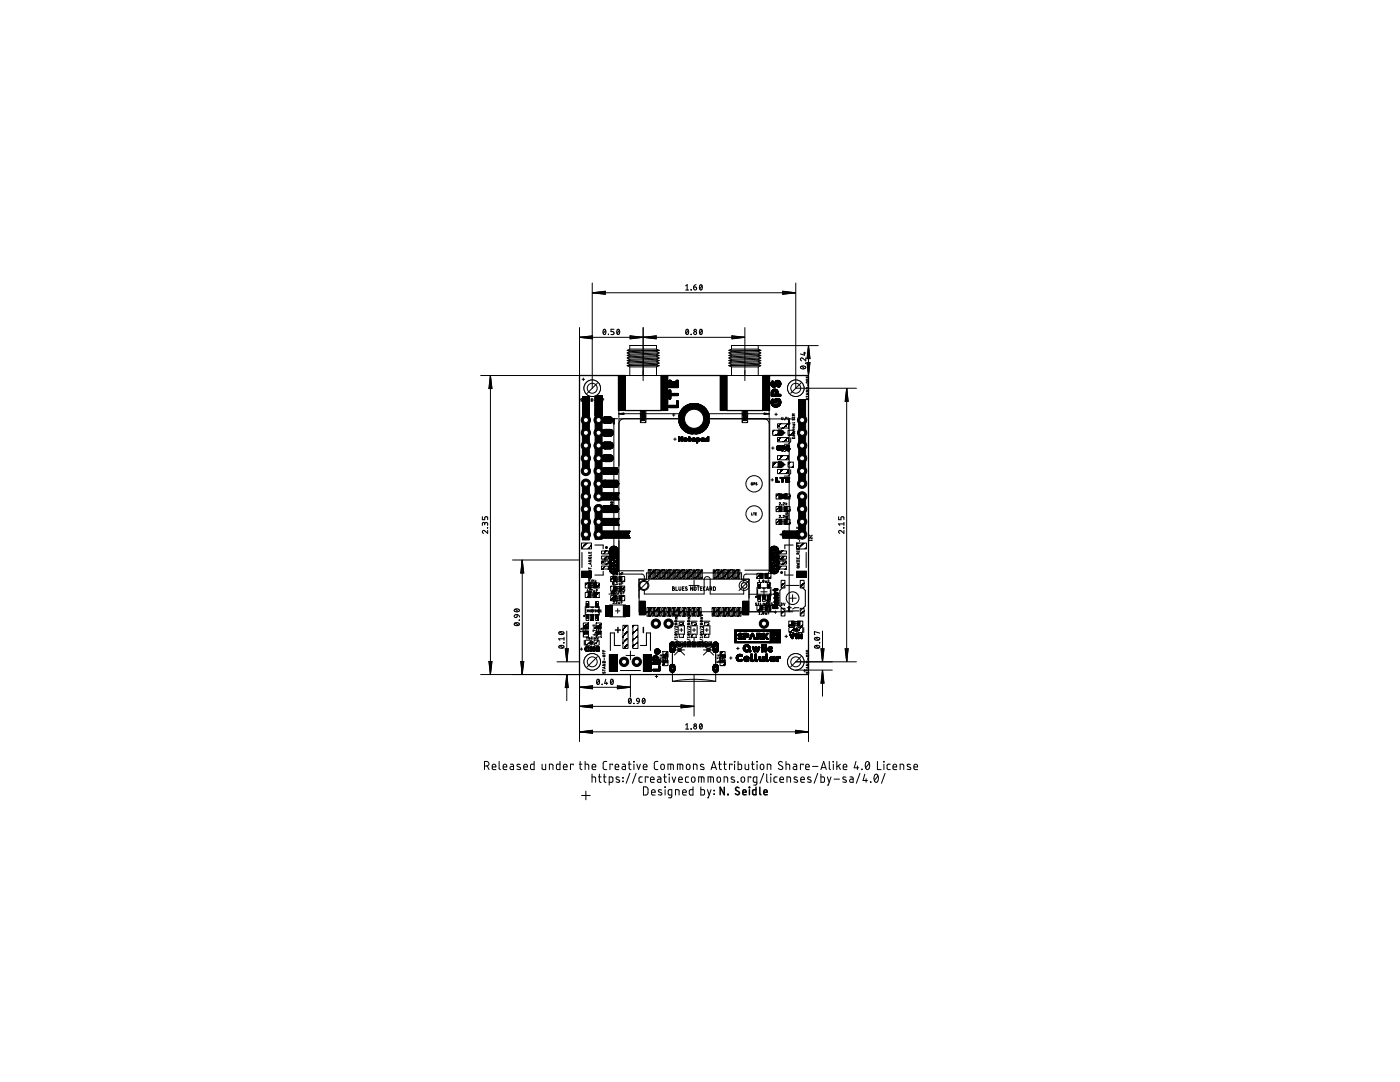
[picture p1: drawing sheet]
<svg xmlns="http://www.w3.org/2000/svg" width="279mm" height="216mm" viewBox="0 0 279 216" stroke-linecap="round" stroke-linejoin="round" font-family="sans-serif">
<g fill="#000" stroke="#000" stroke-width=".2">
<path d="M123.4 74.9h1.3v7h-1.3zM132 74.9h1.3v7h-1.3zM143.7 74.9h1.3v7h-1.3zM152.3 74.9h1.3v7h-1.3zM116.2 82.9h1.4v11h-1.4zM116.2 96.5h1.4v11.2h-1.4zM116.7 91.2h.5v.5h-.5zM116.7 93.7h.5v.5h-.5zM116.7 96.3h.5v.5h-.5zM116.7 98.8h.5v.5h-.5zM116.7 88.6h.5v.6h-.5zM116.7 86.1h.5v.5h-.5z"/>
<path d="M116.7 83.6h.5v.5h-.5zM118.8 82.9h1.4v16.1h-1.4zM119.2 98.8h.5v.5h-.5zM119.2 96.3h.5v.5h-.5zM119.2 93.7h.5v.5h-.5zM119.2 91.2h.5v.5h-.5zM119.2 88.6h.5v.6h-.5zM119.2 86.1h.5v.5h-.5zM119.2 83.6h.5v.5h-.5zM127.8 81.9h1.1v2.4h-1.1zM128 81.9h.7v2h-.7zM135.5 83.9l1.2 .1z"/>
<path d="M135.6 82.7h.1l-.2 .5zM135.7 82.3l-.1 .5zM135.5 83.9l.1 .6zM135.9 81.9l.1 .1-.3 .4zM135.6 84.3l.2 .6zM136.2 81.5l.1 .1-.4 .4zM135.7 84.8l.3 .4zM136.2 81.6l.4-.4-.4 .4zM135.9 85.2l.4 .4zM136.5 81.2l.4-.2-.4 .3zM136.6 83.9l.1 .4zM136.2 85.5l.4 .4z"/>
<path d="M136.6 82.9h.1l-.1 .3zM136.7 84.2l.1 .4zM135.5 83.1l1.2 .1zM135.5 84h1.2zM135.5 83.1h1.2zM135.5 83l1.2 .1zM135.5 84l1.2 .1zM135.5 82.9l1.2 .1zM135.5 84.2h1.2zM135.5 84.1l1.2 .1zM135.5 82.9h1.2zM135.5 84.2l1.2 .1z"/>
<path d="M135.5 82.8l1.3 .1zM136.7 84.5l.3 .3zM135.5 84.3l1.3 .1zM136.8 82.6l-.1 .4zM135.6 82.7l1.2 .1zM135.6 84.3l1.2 .1-1.2 .1zM135.6 82.7h1.2zM135.6 84.4l1.2 .1zM135.6 82.6l1.2 .1zM135.6 84.5l1.3 .1zM135.6 82.5l1.3 .1zM135.6 84.6h1.3z"/>
<path d="M136.8 81l.5-.2-.4 .3zM136.9 84.7l.3 .3zM136.9 82.3l.1 .1-.2 .3zM135.7 82.4l1.2 .1h-1.2zM135.6 84.6l1.3 .1zM136.5 85.8l.4 .4zM135.7 82.4l1.3 .1zM135.7 84.7l1.3 .1zM135.7 82.3l1.3 .1zM135.7 84.8h1.3l-1.3 .1zM135.7 82.3h1.4zM137.1 84.9l.3 .3z"/>
<path d="M137.1 82.1l.1 .1-.3 .2zM135.7 84.9h1.4zM135.7 82.2l1.4 .1zM135.8 84.9l1.3 .1zM135.8 82.1l1.4 .1zM135.8 85h1.4zM135.8 82l1.5 .1zM137.2 80.8l.5-.1zM137.3 85.1l.3 .3zM135.8 85l1.5 .1zM137.1 82.1l.3-.2-.3 .3zM135.9 82h1.5z"/>
<path d="M136.8 86.1l.5 .3zM135.9 85.1l1.5 .1zM135.9 81.9l1.6 .1zM135.9 85.2l1.6 .1zM136 81.9h1.6zM137.5 85.3l.4 .1zM137.3 82l.3-.2-.2 .2zM136 85.3h1.6zM137.6 80.6l.6-.1-.5 .2zM136 81.8l1.7 .1zM137.2 86.3l.5 .2zM136 85.3l1.8 .1z"/>
<path d="M137.8 85.4l.4 .1zM137.5 81.8l.4-.1zM136 81.7l1.9 .1zM136.1 85.4h1.9zM138.1 80.5h.1v1.2zM138.1 85.4h.1v1.2zM137.8 81.7l.4-.1-.4 .2zM136.1 81.6l2.1 .1zM136.1 81.6h2.1zM136.2 81.5l2 .1h-2zM136.3 81.4l1.9 .1h-1.9zM136.4 81.4h1.8z"/>
<path d="M136.4 81.3l1.8 .1zM136.5 81.2l1.7 .1zM136.6 81.2h1.6zM136.7 81.1l1.5 .1zM136.8 81l1.4 .1h-1.4zM136.9 81h1.3zM137 80.9l1.2 .1zM137.1 80.8l1.1 .1zM137.3 80.8h.9zM137.5 80.7l.7 .1zM137.7 80.6l.5 .1zM138 80.6h.2z"/>
<path d="M137.6 86.4l.6 .2zM137.8 86.5l.4 .1zM137.5 86.4l.7 .1zM137.3 86.3l.9 .1zM137.2 86.3h1l-1 .1zM137 86.2l1.2 .1zM136.9 86.1l1.3 .1zM136.8 86.1h1.4zM136.7 86l1.5 .1zM136.6 85.9l1.6 .1zM136.5 85.9h1.7l-1.7 .1zM136.4 85.8l1.8 .1z"/>
<path d="M136.4 85.7l1.8 .1h-1.8zM136.3 85.7h1.9zM136.2 85.6l2 .1zM136.2 85.5l2 .1zM136.1 85.4l2.1 .1-2.1 .1zM138.9 80.5l.5 .2zM138.9 85.4h.4l-.4 .1zM138.9 80.5h.1l-.1 1.2zM138.9 85.4h.1l-.1 1.2zM138.9 80.6h.1zM139.2 85.4l.3-.1zM138.9 86.5l.3 .1z"/>
<path d="M138.9 81.6l.4 .2zM139.3 80.6l.5 .2zM138.9 80.6l.5 .1zM138.9 86.5l.5-.1-.5 .2zM139.4 85.3l.4-.1-.3 .2zM139.1 81.7l.4 .2zM138.9 86.4l.6 .1zM138.9 80.7l.7 .1zM138.9 86.3l.8 .1zM139.7 80.8l.5 .3zM139.7 85.1l.3-.2-.3 .3zM138.9 80.8h.9z"/>
<path d="M139.4 81.8l.3 .2zM139.3 86.4l.5-.1-.5 .2zM138.9 86.3h1zM138.9 80.8l1 .1zM140.1 84.7v.1l-.2 .2zM139.7 81.9l.3 .3zM138.9 86.2l1.1 .1zM138.9 80.9l1.1 .1zM140.1 81l.4 .3zM138.9 86.1l1.2 .1zM140.2 84.5h.1l-.2 .3zM139.9 82.1l.2 .3z"/>
<path d="M138.9 81h1.3zM139.7 86.3l.5-.2-.4 .3zM138.9 86.1h1.3zM138.9 81l1.4 .1zM140.3 84.2l-.1 .4zM140 82.4l.3 .3zM138.9 86l1.4 .1zM138.9 81.1l1.5 .1zM140.4 83.9l1.2 .1zM140.2 82.6l.1 .4zM140.4 83.9l.1 .1-.2 .3zM138.9 85.9l1.5 .1z"/>
<path d="M138.9 81.2h1.6zM140.3 82.8l.1 .4zM140.5 81.2l.4 .4zM140.1 86.1l.4-.3-.3 .4zM138.9 85.9h1.6zM138.9 81.2l1.6 .1zM138.9 85.8l1.7 .1zM138.9 81.3l1.7 .1zM138.9 85.7l1.8 .1zM138.9 81.4h1.8zM138.9 85.7h1.8zM138.9 81.4l1.9 .1z"/>
<path d="M140.8 81.6l.3 .4zM140.8 85.5l.1 .1-.4 .3zM138.9 85.6l1.9 .1zM138.9 81.5l1.9 .1zM138.9 85.5l2 .1zM138.9 81.6h2zM138.9 81.6l2 .1zM138.9 85.5h2zM139.1 85.4h1.9zM139.2 81.7l1.8 .1zM139.3 85.3l1.7 .1zM139.3 81.8l1.7 .1z"/>
<path d="M141 81.9l.3 .5zM141.1 85.2l-.3 .4zM139.4 85.3h1.7zM139.5 81.9h1.6zM139.5 85.2l1.6 .1zM139.6 81.9l1.5 .1h-1.5zM139.7 85.1l1.5 .1zM139.7 82h1.5zM139.8 82l1.4 .1zM139.7 85l1.5 .1zM139.8 85h1.4zM141.2 82.3l.2 .5z"/>
<path d="M139.8 82.1l1.4 .1zM141.2 84.8h.1l-.2 .5zM139.9 84.9l1.4 .1zM139.9 82.2l1.4 .1zM140 82.3h1.3zM139.9 84.9h1.4zM140 84.8h1.3zM140 82.3l1.4 .1zM140.1 82.4l1.3 .1zM140.1 84.7l1.3 .1zM141.4 82.7l.1 .5zM140.1 82.4l1.3 .1h-1.3z"/>
<path d="M141.4 84.4h.1l-.3 .5zM140.1 84.6l1.3 .1zM140.1 82.5l1.3 .1zM140.1 84.6h1.3zM140.2 82.6l1.2 .1zM140.2 84.5l1.2 .1zM140.2 84.4l1.3 .1zM140.2 82.7h1.3zM141.5 83.9l.1 .1-.2 .5zM140.2 84.4h1.3zM140.3 82.8l1.2 .1zM140.3 82.7l1.2 .1z"/>
<path d="M140.3 84.3l1.2 .1zM140.3 82.9l1.2 .1zM140.3 82.9h1.2zM140.3 84.2l1.2 .1zM140.3 84.2h1.2zM140.4 83l1.1 .1h-1.1zM140.3 84.1l1.2 .1zM140.3 84l1.2 .1zM140.4 83.1l1.2 .1zM140.4 83.1h1.2zM140.4 83.9l1.2 .1-1.2 .1zM148.1 81.9h1.1v2.4h-1.1z"/>
<path d="M148.3 81.9h.7v2h-.7zM154.2 85.9h1.1v1h-1.1zM154.2 92.2h1.1v1h-1.1zM154.9 98.6h1.1v1h-1.1zM155.2 87.3h2.2v.9h-2.2zM155.2 84.6h2.2v.8h-2.2zM155.2 93.7h2.2v.8h-2.2zM155.2 90.9h2.2v.9h-2.2zM155.4 98.6h.5v.9h-.5zM156 98.7h.5v.7h-.5zM156.6 98.6h1.1v1h-1.1zM156.6 98.6h.5v.9h-.5z"/>
<path d="M157.3 85.9h1v1h-1zM157.3 92.2h1v1h-1zM159.4 99.1h1.4v7.9h-1.4zM159.4 82.8h1.4v13.6h-1.4zM159.8 98.8h.5v.5h-.5zM159.8 96.3h.5v.5h-.5zM159.8 93.7h.5v.5h-.5zM159.8 91.2h.5v.5h-.5zM159.8 88.6h.5v.6h-.5zM159.8 86.1h.5v.5h-.5zM159.8 83.6h.5v.5h-.5zM116.1 108.4h1.9v1.1h-1.9z"/>
<path d="M116.1 114h1.9v1.1h-1.9zM116.7 101.3h.5v.5h-.5zM116.7 103.9h.5v.5h-.5zM116.7 106.4h.5v.5h-.5zM116.8 116.3h1.1v1h-1.1zM116.8 118.2h1.1v1h-1.1zM117.4 116.4h.5v.9h-.5zM117.4 118.3h.5v.9h-.5zM118.5 116.3h1.1v1h-1.1zM118.5 118.2h1.1v1h-1.1zM118.5 116.4h.5v.9h-.5zM118.5 118.3h.5v.9h-.5z"/>
<path d="M118.8 101.6h1.4v6h-1.4zM119.2 106.4h.5v.5h-.5zM119.2 103.9h.5v.5h-.5zM119.2 101.3h.5v.5h-.5zM120.1 109.9h1.3v.6h-1.3zM120.1 111h1.3v.5h-1.3zM120.1 112h1.3v.5h-1.3zM120.1 112.9h1.3v.6h-1.3zM121.9 115h1.1v1.1h-1.1zM121.9 116.9h1.1v1.1h-1.1zM121.9 118.9h1.1v1h-1.1zM122.4 115.1h.5v.9h-.5z"/>
<path d="M122.4 117h.5v.9h-.5zM122.4 118.9h.5v.9h-.5zM123.6 115h1.1v1.1h-1.1zM123.6 116.9h1.1v1.1h-1.1zM123.6 118.9h1.1v1h-1.1zM123.6 115.1h.5v.9h-.5zM123.6 117h.5v.9h-.5zM123.6 118.9h.5v.9h-.5zM127.6 120h1.2v2.7h-1.2zM129.4 113.7h.3v1.7h-.3zM129.9 113.7h.3v1.7h-.3zM130.4 113.7h.3v1.7h-.3z"/>
<path d="M130.9 113.7h.2v1.7h-.2zM131.4 113.7h.3v1.7h-.3zM131.9 113.7h.3v1.7h-.3zM132.4 113.7h.3v1.7h-.3zM132.9 113.7h.3v1.7h-.3zM133.3 113.7h.3v1.7h-.3zM133.9 113.7h.3v1.7h-.3zM134.4 113.7h.3v1.7h-.3zM134.9 113.7h.2v1.7h-.2zM135.4 113.7h.3v1.7h-.3zM135.9 113.7h.3v1.7h-.3zM136.4 113.7h.3v1.7h-.3z"/>
<path d="M136.9 113.7h.3v1.7h-.3zM137.4 113.7h.2v1.7h-.2zM137.9 113.7h.3v1.7h-.3zM138.4 113.7h.3v1.7h-.3zM138.9 113.7h.2v1.7h-.2zM139.4 113.7h.3v1.7h-.3zM139.8 113.7h.3v1.7h-.3zM142.3 113.7h.3v1.7h-.3zM142.9 113.7h.3v1.7h-.3zM143.4 113.7h.3v1.7h-.3zM143.8 113.7h.3v1.7h-.3zM144.4 113.7h.3v1.7h-.3z"/>
<path d="M144.9 113.7h.3v1.7h-.3zM145.4 113.7h.2v1.7h-.2zM145.9 113.7h.3v1.7h-.3zM146.3 113.7h.3v1.7h-.3zM146.9 113.7h.3v1.7h-.3zM147.4 113.7h.3v1.7h-.3zM148.3 120h1.1v2.7h-1.1zM151.1 114.4h1.1v1h-1.1zM151.2 118.8h.6v1.2h-.6zM151.2 116.2h.6v1.2h-.6zM151.3 119h.5v.6h-.5zM151.3 116.6h.5v.6h-.5z"/>
<path d="M151.6 114.4h.5v1h-.5zM152.2 118.8h.5v1.2h-.5zM152.2 119h.5v.6h-.5zM152.8 114.4h1.1v1h-1.1zM152.8 114.4h.5v1h-.5zM153.1 118.8h.6v1.2h-.6zM153.1 116.2h.6v1.2h-.6zM153.2 119h.5v.6h-.5zM153.2 116.6h.5v.6h-.5zM154.9 103.6h1.1v1h-1.1zM154.9 101.1h1.1v1h-1.1zM155.4 103.7h.6v.9h-.6z"/>
<path d="M155.4 101.1h.6v1h-.6zM155.6 112.9h1.4v.6h-1.4zM155.6 112h1.4v.5h-1.4zM155.6 111h1.4v.5h-1.4zM155.6 109.9h1.4v.6h-1.4zM155.9 115.8h.8v1.5h-.8zM156.6 103.6h1.1v1h-1.1zM156.6 101.1h1.1v1h-1.1zM156.6 103.7h.5v.9h-.5zM156.6 101.1h.5v1h-.5zM159 114h2v1.1h-2zM159 108.4h2v1.1h-2z"/>
<path d="M159.7 115.8h.8v1.5h-.8zM159.8 101.3h.5v.5h-.5zM159.8 103.9h.5v.5h-.5zM159.8 106.4h.5v.5h-.5zM116.4 124.3h1v1.1h-1zM116.4 126h1v1.1h-1zM116.5 124.9h.9v.5h-.9zM116.5 126h.9v.6h-.9zM117 122.6h.5v1.2h-.5zM117 120h.5v1.2h-.5zM117 122.8h.5v.6h-.5zM117 120.4h.5v.7h-.5z"/>
<path d="M117.9 122.6h.6v1.2h-.6zM117.9 122.8h.5v.6h-.5zM118.9 122.6h.5v1.2h-.5zM118.9 120h.5v1.2h-.5zM118.9 122.8h.5v.6h-.5zM118.9 120.4h.5v.7h-.5zM119 124.3h1v1.1h-1zM119 126h1v1.1h-1zM119 124.9h.9v.5h-.9zM119 126h.9v.6h-.9zM120.9 120.9h1.3v2h-1.3zM121.6 130.6h1.6v3.4h-1.6z"/>
<path d="M124.3 131.8h.5v.5h-.5zM124.3 124.8h1v4.6h-1zM124.4 120.9h1.3v2h-1.3zM126.3 124.8h1v4.6h-1zM126.8 131.8h.5v.5h-.5zM128.4 130.6h1.6v3.4h-1.6zM129.1 121.2h.3v1.8h-.3zM129.6 121.2h.3v1.8h-.3zM130.1 121.2h.3v1.8h-.3zM130.6 121.2h.3v1.8h-.3zM131.1 121.2h.3v1.8h-.3zM131.6 121.2h.3v1.8h-.3z"/>
<path d="M132.1 121.2h.3v1.8h-.3zM132.3 130h1v1.1h-1zM132.3 131.7h1v1.1h-1zM132.3 130.6h1v.5h-1zM132.3 131.7h1v.5h-1zM132.6 121.2h.3v1.8h-.3zM133.1 121.2h.3v1.8h-.3zM133.6 121.2h.3v1.8h-.3zM134.1 121.2h.3v1.8h-.3zM134.6 121.2h.3v1.8h-.3zM135 128.1h.6v1h-.6zM135.1 128.3h.4v.5h-.4z"/>
<path d="M135.1 121.2h.3v1.8h-.3zM135.6 124.2h.8v.7h-.8zM135.6 126.5h.8v.7h-.8zM135.6 121.2h.3v1.8h-.3zM135.8 128.1h.6v1h-.6zM135.9 128.3h.3v.5h-.3zM136.1 121.2h.3v1.8h-.3zM136.6 128.1h.3v1h-.3zM136.6 121.2h.3v1.8h-.3zM136.7 128.3h.2v.5h-.2zM137.1 128.1h.3v1h-.3zM137.1 121.2h.3v1.8h-.3z"/>
<path d="M137.2 128.3h.2v.5h-.2zM137.6 128.1h.3v1h-.3zM137.6 121.2h.3v1.8h-.3zM137.6 128.3h.3v.5h-.3zM138.1 124.2h.8v.7h-.8zM138.1 126.5h.8v.7h-.8zM138.1 128.1h.3v1h-.3zM138.1 121.2h.3v1.8h-.3zM138.2 128.3h.2v.5h-.2zM138.6 128.1h.3v1h-.3zM138.6 121.2h.3v1.8h-.3zM138.6 128.3h.3v.5h-.3z"/>
<path d="M139.1 128.1h.3v1h-.3zM139.1 121.2h.3v1.8h-.3zM139.1 128.3h.3v.5h-.3zM139.6 128.1h.3v1h-.3zM139.6 121.2h.3v1.8h-.3zM139.7 128.4h.2v.5h-.2zM140.1 128.1h.3v1h-.3zM140.1 128.4h.3v.5h-.3zM140.6 124.2h.9v.7h-.9zM140.6 126.5h.9v.7h-.9zM140.7 128.1h.5v1h-.5zM140.8 128.3h.3v.5h-.3z"/>
<path d="M141.4 128.1h.6v1h-.6zM141.5 128.3h.4v.5h-.4zM142.1 121.2h.3v1.8h-.3zM142.6 121.2h.3v1.8h-.3zM143.1 121.2h.3v1.8h-.3zM143.6 121.2h.3v1.8h-.3zM143.7 130h1v1.1h-1zM143.7 131.7h1v1.1h-1zM143.8 130.6h.9v.5h-.9zM143.8 131.7h.9v.5h-.9zM144.1 121.2h.3v1.8h-.3zM144.6 121.2h.3v1.8h-.3z"/>
<path d="M145.1 121.2h.3v1.8h-.3zM145.6 121.2h.3v1.8h-.3zM146.1 121.2h.3v1.8h-.3zM146.6 121.2h.3v1.8h-.3zM147.1 121.2h.3v1.8h-.3zM147.6 121.2h.3v1.8h-.3zM151.1 120.8h1.1v1h-1.1zM151.6 120.8h.5v.9h-.5zM152.2 124.2h.5v.5h-.5zM152.8 120.8h1.1v1h-1.1zM152.8 120.8h.5v.9h-.5zM155.9 121.4h.8v1.5h-.8z"/>
<path d="M157.4 123.9h1.1v1h-1.1zM158 124h.5v.9h-.5zM159.1 123.9h1.1v1h-1.1zM159.2 124h.5v.9h-.5zM159.7 121.4h.8v1.5h-.8z"/>
</g>
<g fill="none" stroke="#000" stroke-width=".2">
<path d="M116.1 79.6l-.2 .1 .2 .3h-.2M116.2 75.7h.5M116.2 79.6h1.4M116.2 80h.3M116.2 79.8h.4M116.2 79.5h1.4M116.2 79.4h1.4M116.2 79.3h1.4M116.2 79.2h1.4M116.2 79.2h1.4v3.8h-1.4zM116.4 75.4v.5M116.5 80v.1"/>
<path d="M116.5 79.9h-.3M116.5 79.9v.1M116.5 79.6v.5M116.5 79.9h.1M116.6 79.8l-.1 .1M116.6 79.8h-.4M116.7 79.7l-.1 .1M116.7 79.7h-.5M116.7 80h.4M116.7 80h.1M116.8 79.9l-.1 .1M116.8 79.7h-.1"/>
<path d="M116.9 79.9h-.1M117 79.9l.1 .1M117 79.7l.2 .1M117.1 80h.1M117.1 79.7h.5M117.2 79.9h-.4M117.2 79.8h.4M117.2 79.8l.1 .1M117.3 79.8h.3M117.3 79.9h.3M117.3 79.9h.1M117.3 79.9l.1 .1"/>
<path d="M117.4 80h.2M117.4 80l-.1 .5M117.6 79.7h-1.4M117.6 77.5h1.2M117.7 79.6v.5l-.2-.5v.5M118 79.6h.3v.4l-.3 .1zM118.2 76.9v1.1M118.6 79.9h.6M118.8 79.6h.2M118.8 79.9h.5M118.8 79.8h.4M118.8 79.8h.3"/>
<path d="M118.8 79.7h.2M118.8 79.1h1.3M118.8 79h1.3M118.8 79.4h1.3M118.8 79.3h1.3M118.8 79.2h1.3M119 79.6v.1M119 79.7h.1M119 79.6h.1M119 79.5h-.2M119 79.7l.3 .2M119.1 79.5l.3 .3 .3-.2"/>
<path d="M119.1 79.5h.6M119.1 79.5l-.1 .1M119.2 79.6h.5M119.3 79.6h.2l-.1 .4h-.1zM119.3 80h-.5M119.3 79.9l-.3 .3M119.3 79.7h.3M119.4 79.7h.1M119.6 79.9h.5M119.6 79.9v.1M119.6 80h.5M119.6 80l.2 .2"/>
<path d="M119.7 79.9h.4M119.7 79.8h.4M119.7 79.5v.1M119.7 79.5l.2 .1M119.8 79.8h.3M119.8 79.7h.3M119.9 79.5h.2M119.9 79.7h.2M119.9 79.7l-.3 .2M119.9 79.6h.2M119.9 79.6v.1M120.1 79.6h-.3v.5"/>
<path d="M120.1 79.5h-1.3M120.3 79.8h.2M120.5 79.6h-.2v.5M123.8 74.9h9v7h-9zM125.2 71.4l.5 .3M125.2 73l.5 .2M125.2 72.5l.5 .2M125.2 71.9l.5 .3M125.2 70.4l.5 .3M125.2 69.9l.5 .3M125.2 69.9h6.3M125.2 70.9l.5 .3"/>
<path d="M125.2 73h6.3M125.7 69.7v-.8h5.3v.8M125.7 73.2v1.7M125.7 72.7l-.5 .3M125.7 72.2l-.5 .3M125.7 71.7l-.5 .2M125.7 71.2l-.5 .2M125.7 70.7l-.5 .2M125.7 70.2l-.5 .2M125.7 69.7l-.5 .2M125.7 69.7h5.3M125.7 73.2h5.3"/>
<path d="M128.4 73.9v2M131 73.2v1.7M131 69.7l.5 .2M131 70.2l.5 .2M131 70.7l.5 .2M131 71.2l.5 .2M131 71.7l.5 .2M131 72.7l.5 .3M131 71.2l-5.8 .2M131 72.2l-5.8 .3M131 70.7l-5.8 .2M131 70.2l-5.8 .2"/>
<path d="M131 71.7l-5.8 .2M131 72.7l-5.8 .3M131 72.2l.5 .3M131.5 69.9l-.5 .3M131.5 70.4l-.5 .3M131.5 70.9l-.5 .3M131.5 71.4l-.5 .3M131.5 71.9l-.5 .3M131.5 72.5l-.5 .2M131.5 73l-.5 .2M131.5 72.5l-5.8 .2M131.5 69.9l-5.8 .3"/>
<path d="M131.5 70.4l-5.8 .3M131.5 70.9l-5.8 .3M131.5 71.9l-5.8 .3M131.5 71.4l-5.8 .3M133.5 79.1h.4M133.5 78.6h1.9M133.5 79h.4M133.5 78.8h1.9M133.5 78.7h1.9M133.5 78.5h1.8M133.5 78.5h.4M133.5 78.4h.4"/>
<path d="M133.5 78.3h.4M133.5 78.2h.4M133.5 78.1h.4M133.5 78h.4M133.5 77.1h1.9M133.5 77h1.9M133.5 76.9h1.9M133.5 76.8h.5M133.5 76.8h.4M133.5 76.7h.4M133.5 76.6h.4M133.5 76.5h.4"/>
<path d="M133.5 76.4h.4M133.5 76.3h.4M133.5 76.2h.4M133.5 76.1h.4M133.5 79.5v.1M133.5 76.1v1M133.5 78v1.5M133.5 79.5h.4M133.5 79.4h.4M133.5 79.3h.4M133.5 79.2h.4M133.5 77.1v.1"/>
<path d="M133.5 77.2v.1M133.5 76h.4M133.5 77.2h1.9M133.5 76v.1M133.5 79.6h.3M133.5 77.9h.3M133.5 77.3h1.9M133.5 75.9h.4M133.5 77.9v.1M133.5 77.3h.2M133.6 75.9l-.1 .1M133.7 75.9h.1"/>
<path d="M133.7 75.9h.2M133.7 75.9h-.1M133.8 77.9l.1 .1M133.8 79.6h-.3M133.9 79.5l-.4 .1M133.9 78v.4M133.9 78.4v.1M133.9 75.9v.1M133.9 79h-.4M133.9 76.8l.1 .1M133.9 76v.8M134 79l-.1 .5"/>
<path d="M134.2 76.8h.5M134.2 76.7h.5M134.2 76.6h.5M134.2 76.5h.5M134.2 76.4h.5M134.2 76.3h.5M134.2 76.3v.6h-.1M134.2 76.2h.4M134.2 76.2v.1M134.3 76.2h.3M134.6 76.2l.1 .1M134.7 76.3v.6h.1"/>
<path d="M134.9 76h.5M134.9 76.8h.5M134.9 76.7h.5M134.9 76.6h.5M134.9 76.5h.5M134.9 76.4h.5M134.9 76.3h.5M134.9 76.2h.5M134.9 76.1h.5M134.9 76.1v.8M135 75.9h.4M135 75.9l-.1 .2"/>
<path d="M135 75.9h.3M135.2 78.5l.2 .1M135.3 78.9l-1.8 .1M135.3 75.9l.1 .1M135.3 75.9h-.3M135.4 78.9h-1.9M135.4 78.6v.1M135.4 78.8h-1.9M135.4 77.2l-1.9 .1M135.4 78.8l-.2 .2M135.4 77.3h-1.9M135.4 76v.1"/>
<path d="M135.4 76.1v1M135.4 78.7v.1M135.4 77.1v.2M144.2 74.9h9v7h-9zM145.5 73l.5 .2M145.5 69.9h6.3M145.5 73h6.3M145.5 72.5l.5 .2M145.5 71.9l.5 .3M145.5 71.4l.5 .3M145.5 70.4l.5 .3M145.5 69.9l.5 .3"/>
<path d="M145.5 70.9l.5 .3M146 69.7v-.8h5.3v.8M146 69.7h5.3M146 73.2h5.3M146 73.2v1.7M146 72.7l-.5 .3M146 72.2l-.5 .3M146 71.7l-.5 .2M146 71.2l-.5 .2M146 70.7l-.5 .2M146 70.2l-.5 .2M146 69.7l-.5 .2"/>
<path d="M148.7 73.9v2M151.3 73.2v1.7M151.3 69.7l.5 .2M151.3 70.2l.5 .2M151.3 70.7l.5 .2M151.3 71.2l.5 .2M151.3 71.7l.5 .2M151.3 72.7l.5 .3M151.3 71.2l-5.8 .2M151.3 72.2l-5.8 .3M151.3 70.7l-5.8 .2M151.3 70.2l-5.8 .2"/>
<path d="M151.3 71.7l-5.8 .2M151.3 72.7l-5.8 .3M151.3 72.2l.5 .3M151.8 70.9l-.5 .3M151.8 70.4l-.5 .3M151.8 71.9l-.5 .3M151.8 69.9l-.5 .3M151.8 71.4l-.5 .3M151.8 72.5l-.5 .2M151.8 73l-.5 .2M151.8 72.5l-5.8 .2M151.8 69.9l-5.8 .3"/>
<path d="M151.8 70.4l-5.8 .3M151.8 70.9l-5.8 .3M151.8 71.9l-5.8 .3M151.8 71.4l-5.8 .3M153.9 76.6v.2M153.9 76.7h.4M153.9 76.6h.4M153.9 76.5v.1M153.9 76.8v.1M153.9 76.8h1.1M153.9 76.5h.4M153.9 76.3v.2"/>
<path d="M153.9 76.9l.1 .1M153.9 76.9h1.1M153.9 76.3h.5M153.9 78.3v.7M153.9 79l.1 .1M153.9 78.6l1.8 .1M153.9 78.9h1.9M153.9 78.8h1.9M153.9 78.7h1.9M153.9 78.7h1.8M153.9 78.6h.5M153.9 78.5h.5"/>
<path d="M153.9 78.4h.5M153.9 78.3h.5M153.9 76.9h1M153.9 79.9h.6M153.9 78.1v.2M153.9 79.1h1.9M153.9 79h1.9M153.9 76.2v.1M153.9 77h1M153.9 76.2h.5M154 78.1h1.3M154 77l.1 .1"/>
<path d="M154 76.2h.4M154 79.8h.5M154 78h1.2M154 77h.9M154 79.8l-.1 .5M154 79.8h.4M154 77.1h.9M154 76.1h.4M154 79.7h.4M154 76.1l-.1 .1M154.1 78h1.1M154.1 77.1h.7"/>
<path d="M154.1 76.1h.2M154.1 79.7h.2M154.1 77.1l.3 .2 .4-.2M154.1 79.7l.3 .1M154.1 79.7l-.1 .1M154.1 77.9l-.2 .2M154.1 77.9h1M154.1 76l-.1 .1M154.1 77.8l1 .1M154.1 77.2h.6M154.2 77.8h.8M154.2 76l.2 .1"/>
<path d="M154.2 77.2h.5M154.3 77.7h.7M154.3 77.7l-.2 .2M154.3 76.6v.1M154.3 76.5l-.4 .1M154.3 77.7h.6M154.4 76.1v.1M154.4 76.4l-.5 .1M154.4 78.6l.1 .1M154.4 78.3v.3M154.4 76.4h-.5M154.4 76.3l-.1 .3"/>
<path d="M154.4 79.8l.1 .1M154.4 80h-.5M154.4 78.2h-.5M154.4 76.2v.1M154.4 76.3h-.5M154.5 79.9l-.1 .1M154.5 79.9h-.6M154.5 78.2h-.6M154.5 78.1h-.6M154.5 78.1l-.1 .2M154.5 78.1l.3 .1M154.5 76.7h.5"/>
<path d="M154.6 76.7h.4M154.6 76.6l-.1 .2-.2-.1M154.6 76.6h.4M154.6 79.8v.4M154.6 80h1.2M154.6 79.9h1.2M154.6 79.8h1.1M154.7 79.7l-.1 .1M154.7 79.8h1M154.7 79.7h1M154.7 76.4l-.1 .2M154.7 76.3h1.1"/>
<path d="M154.7 79.7h.9M154.7 78.1h.6M154.7 76.2v.2M154.7 76.2h1M154.7 78.2h.6M154.7 76.1v.1M154.7 76.1l1 .1M154.8 76.1h.9M154.8 78.2v.1M154.8 79.6h.7M154.8 78.2l.5 .1M154.8 76.1h.8"/>
<path d="M154.8 78.3v.4M154.8 78.6h.5M154.8 78.5h.5M154.8 78.4h.5M154.8 78.3h.5M154.8 76l-.1 .1M154.9 76h.7M154.9 79.6l-.2 .1M154.9 77l-.1 .1M155 75.9h.5M155 75.9l-.2 .1M155 76.9l-.1 .1"/>
<path d="M155 77.7l.2 .2M155 75.9h.4M155 76.8v.1M155 76.6h-.4M155.1 76.5l-.1 .3M155.1 76.5h-.5M155.1 75.9h.2M155.1 76.4l-.5 .1M155.2 77l.2 .3M155.2 77h.5M155.2 77.9v.2M155.2 77.1h.4"/>
<path d="M155.2 77.1h.5M155.2 77.2h.4M155.2 78.1l.1 .1M155.2 78.1l-.4 .2M155.3 77.2h.2M155.3 78.2v.1M155.3 78.3v.3M155.3 78.6v.1M155.3 76.8h.5M155.3 76.4h-.2v.1M155.3 76.4l.1 .1M155.3 76.7h.5"/>
<path d="M155.3 76.4h.5M155.4 76.7l-.2 .3M155.4 77.3h.1M155.4 76.7h.4M155.4 76.5h.4M155.4 76.5v.2M155.4 76.6h.4M155.4 79.6l.3 .1M155.5 75.9l.1 .1M155.5 77.2l-.1 .1M155.6 76l.2 .4M155.6 77.1l-.1 .1"/>
<path d="M155.7 79.7v.1M155.7 77l-.1 .1M155.7 79.8l.1 .1M155.7 78.7l.1 .1M155.7 77h-.5M155.8 79.9v.2M155.8 76.9l-.1 .1M155.8 76.9h-.6M155.8 78.8v.1M155.8 76.8v.1M155.8 76.4v.1M155.8 76.8l-.5 .1"/>
<path d="M155.8 76.4h-1.1M155.8 76.5v.1M155.8 78.9l-.1 .2h-1.7M155.8 79h-1.9M155.8 76.6v.2M158.2 77.5h1.2M158.8 76.9v1.1M159.4 80h1.4M159.4 79.9h1.4M159.4 79.8h1.4M159.4 79.8v3.1M160.7 79.7l.1 .1"/>
<path d="M160.7 79.7l-1.3 .1M160.8 79.8v3.2M160.9 76.2h.4l.1 .1-.3 .1zM160.9 79.1h.5M160.9 77.9h.5l-.5 .3h.5M160.9 75.6v.3h.5M160.9 75.2v.2h.5M160.9 79v.3M160.9 77.4h.4l.1 .2h-.5zM161 79.5v.3l.4-.3-.1 .3M161.1 75.2v.2M161.1 75.6v.3"/>
<path d="M161.2 76.7v.3M161.3 78.5v.2M161.4 78.5l-.5 .1 .5 .2M116.2 82.6h.1M116.2 80.4h.2M116.2 80.9h.8l-.1 .1M116.2 80.9h.3M116.2 80.8h.2M116.2 80.8h.3M116.2 80.7h1.4M116.2 80.6h1.4M116.2 80.5h1.4"/>
<path d="M116.2 80.3h.2M116.2 80.2h.2M116.2 80.1h.2M116.2 82.4h.3M116.2 82h.2M116.2 82.2h.2M116.2 81.5h1.4M116.2 82.6h1.4M116.2 82.9h1.4M116.2 82.8h1.4M116.2 82.7h1.4M116.2 82.5h.4"/>
<path d="M116.2 82.3h.3M116.2 82.1h.2M116.2 81.9h.3M116.2 81.7h1.4M116.2 81.6h1.4M116.2 81.5h.3M116.2 81.4h.2M116.4 82.2l.1 .2M116.4 82.1v.1M116.4 82v.1M116.4 81.5h.1M116.4 80.1v.3"/>
<path d="M116.4 80.8l.1 .1M116.4 81.4v.1M116.4 80.4l.1 .1M116.4 82h-.2M116.5 80.1h-.3M116.5 81.9l-.1 .1M116.5 80.1h-.1M116.5 81.4h-.3M116.5 81.9h.1M116.5 82.4h.1M116.5 81.9h-.3M116.5 80.7l-.3 .1"/>
<path d="M116.5 81.3h-.3M116.5 81.8v.1M116.5 81.8h.1M116.5 80.7l-.1 .1M116.5 81.8h-.3M116.5 82.4l-.3 .2M116.5 82.4l.1 .1M116.6 81.3h-.4M116.6 82.5h.1M116.6 82.5l.2 .1M116.6 81.2h-.4M116.6 81.8l.1 .1"/>
<path d="M116.6 82v.2M116.6 82.2h.1M116.6 82.2h.6M116.6 82.1h.2M116.6 82h.2M116.6 81.8h.2M116.7 80.4v.1M116.7 80.2h.5M116.7 80.1h.5M116.7 80.1v.1M116.7 82.2v.1M116.7 80.2v.1"/>
<path d="M116.7 82.2h.4M116.7 83.3h.5M116.7 80.3v.1M116.7 80h.5M116.7 82h.1M116.7 82.3h.4M116.7 81.9h.1M116.7 82.3h.1M116.7 81.2h-.5M116.7 81.9l-.1 .1M116.7 80.3l-.1 .4M116.7 80v.1"/>
<path d="M116.8 82.3h.2M116.8 81.1h-.6M116.8 82.1l.1 .1M116.8 81.9v.2M116.8 81.9h-.1M116.9 81.8l-.1 .1M116.9 80.1l.1-.5 .2 .5M116.9 81.3h.7M116.9 81h-.7M116.9 81l-.5 .4M116.9 83.1v.5M116.9 81.2h.7"/>
<path d="M117 81h-.8M117 82.1h.2M117 81.2h.6M117 82h.2M117.1 81.1h.5M117.1 82.3h-.1M117.1 82.2v.1M117.2 81.1h.4M117.2 80v.3h-.5M117.2 82.2h-.1M117.2 82v.2M117.2 82h-.2l-.1 .2"/>
<path d="M117.2 82.5l-.2 .1M117.2 82.5h.4M117.2 81h.4M117.3 82.4h.3M117.3 81.5l-.1 .3 .1 .1M117.3 80.5v.4M117.3 81h.3M117.3 80.7h.3M117.3 81.8h.3M117.3 80.9l-.4 .4h.7M117.3 81.3h.1M117.3 82.3h.3"/>
<path d="M117.3 81.9h.3M117.3 80.9h.3M117.3 81.9l.1 .1M117.3 82.3l-.1 .2M117.4 80.9h.2M117.4 82h.2M117.4 81.3v.1M117.4 82.3h.2M117.4 81.9h.2M117.4 80.4h.2M117.4 80.8h.2M117.4 80.3h.2"/>
<path d="M117.4 80.2h.2M117.4 80.1h.2M117.4 82.2h.2M117.4 81.4v.1M117.4 82v.2M117.4 81.5h-.1M117.4 82.2l-.1 .1M117.4 82.1h.2M117.4 81.5h.2M117.4 81.4h.2M117.6 80.6h-1.4M117.6 81.8h-1.4"/>
<path d="M118.8 82.9v-3.9h1.3v4M118.8 80.4h.2M118.8 81.3h.2M118.8 81.1h.9M118.8 81h.9M118.8 80.9h.9M118.8 80.8h.8M118.8 80.8h.2M118.8 80.7h.2M118.8 80.5h1.3M118.8 80.4h1.3M118.8 80.3h.2"/>
<path d="M118.8 82.9l1.3 .1M118.8 82.4h.5M118.8 82.2h.2M118.8 81.5h1.3M118.8 82.6h1M118.8 82.9h1.3M118.8 82.8h1.3M118.8 82.7h1.3M118.8 82.6h1.3M118.8 82.5h.8M118.8 82.4h.7M118.8 82.3h.5"/>
<path d="M118.8 82.3h.4M118.8 82.1h.2M118.8 81.7h1.3M118.8 81.6h1.3M118.8 81.4h1.3M118.8 81.4h.2M118.8 82.6h.1M119 80.3h.1M119 80.2h-.2M119 82.1l.7 .5M119 80.6v.2M119 81.2v.2"/>
<path d="M119 82.1h.1M119 81.4h.1M119 80.8h.1M119 80.3v.1M119 80.2v.1M119 81.2h-.2M119 80.6h-.2M119 81.2h.1M119 80.6h.1M119 80.2h.1M119 80.4h.1M119.1 80.1h-.3"/>
<path d="M119.1 82l-.1 .1M119.1 80.4v.2M119.1 80.4h.7M119.1 82h-.3M119.1 83.8h.7M119.2 80.3h.5M119.2 82h-.4M119.2 80l-.4 .1M119.2 82.3h.1M119.2 83.3h.5M119.3 80.2h.3M119.3 81.9h-.5"/>
<path d="M119.3 82.3h.1M119.3 82.2h.1M119.3 80.2h.2M119.4 82.2h.1M119.4 82.1h.1M119.4 81.9h-.6M119.4 82.1l-.6 .5M119.4 82.1l.1 .1M119.4 80.1h.1M119.4 82.1h.2M119.4 80.1l.3 .2M119.4 80.1l-.3 .3"/>
<path d="M119.5 83.1v1.1M119.5 81.8h-.7M119.5 82.2h.1M119.5 82.1h-.1M119.5 80.8h.1M119.5 82.1v.1M119.5 80.6l.4 .3M119.6 81.8h-.8M119.6 82.1h.1M119.6 81.2h-.8M119.6 81.2h-.1M119.6 80.8l.1 .1"/>
<path d="M119.6 80.6h.5M119.6 81.4h.5M119.6 81.4l.2 .3M119.6 81.4h-.1M119.7 80h.4M119.7 82v.1M119.7 81.1h-.9M119.7 81.1l-.1 .1M119.7 81.7h-.9M119.7 81v.1M119.7 80.9v.1M119.7 80.3l.1 .1"/>
<path d="M119.7 82h.1M119.7 82h.4M119.7 82.2h.4M119.7 82.3h.4M119.7 82.1h.4M119.7 82l-.2 .1M119.7 82v.3M119.7 82.3h.1M119.7 99.1h.5M119.7 80.1h.4M119.7 81.3h.4M119.7 81.9h.4"/>
<path d="M119.7 82.6h.1M119.8 80.7h.3M119.8 81.7h.1M119.8 82.3l.1 .1M119.8 81.7l-.7 .3M119.8 80.4h.1M119.8 81.3l-.2 .1M119.8 80.1h.3M119.8 81.3h.3M119.8 80.2h.3M119.8 82.4h.3M119.8 86.4h1.4"/>
<path d="M119.8 88.9h1.3M119.8 80.4h.3M119.8 81.9h.3M119.8 80.2h.1M119.8 81.9l-.1 .1M119.8 91.4h1M119.8 94h1M119.8 96.5h1M119.9 81.2h.2M119.9 80.8h.2M119.9 82.6h.2M119.9 82.4v.1"/>
<path d="M119.9 81.2l-.1 .1M119.9 82.4h.2M119.9 81.7h.2M119.9 81.2h.1M119.9 81.1h.2M119.9 80.9h.2M119.9 80.3h.2M119.9 80.2h.2M119.9 82.5h.2M119.9 80.2v.1M119.9 80.3v.1M119.9 81.7v.1"/>
<path d="M119.9 81h.2M119.9 81.8h.2M119.9 80.9v.3M119.9 82.5l-.1 .1M119.9 80.3h.1M119.9 81.8l-.1 .1M120 98.8v.5M120 98.4h3.5l-.3 .6M120 99.7h3.5M120 98.4l.3 .6M120 98.4h3.5M120 99.6l3.5 .1"/>
<path d="M120 98.5h3.5M120 99.6h3.5M120.1 98.6h1.8M120.1 99.5h3.4M120.1 99.5h1M120.1 98.6h.6M120.1 86.3h1.1M120.1 88.9l1.2 .1M120.1 86.1v.5M120.1 88.6v.6M120.1 91.2v.5M120.1 93.7v.5"/>
<path d="M120.1 96.3v.5M120.1 88.8h1M120.1 91.5h.7M120.1 91.3h.7M120.1 96.5l.4 .7 2.7-.1M120.1 96.5h.7M120.1 86.6h.8M120.1 86.2l.7 .1M120.1 86.2h.7M120.1 86.1h.7M120.1 89.1h.7M120.1 89h.7"/>
<path d="M120.1 86.1v.1M120.1 86.6h.1M120.1 89.1l.1 .1M120.1 88.7h1.2M120.1 91.6h1.2v.3M120.1 91.6h.7M120.1 91.2h.7M120.1 93.9l.3 .7M120.1 94h.7M120.1 93.9h.7M120.1 96.6h.7M120.1 96.4h.7"/>
<path d="M120.1 98.7h.6M120.1 99.4h.9M120.1 88.6h.8M120.1 89.2h.7M120.1 80.6h-1.3M120.1 83h.1M120.1 86.6l.1 .2M120.1 91.7h1.2M120.1 91.2h.8M120.1 94.1h.7M120.2 86.7h.6M120.2 89.2h.7"/>
<path d="M120.2 86.1h-.1M120.2 88.6l-.1 .2h1M120.2 89.2v.1M120.2 91.1l-.1 .2h.7M120.2 91.7v.1M120.2 91.7h1.1M120.2 93.8h.6M120.2 96.6h.6M120.2 98.8h.8v.6M120.2 99.3h.8M120.2 89.2l.7 .1M120.2 86v.1"/>
<path d="M120.2 91.8h1.1M120.2 91.1h.7M120.2 94.1h.6M120.2 96.7h.6M120.2 96.3h.6M120.2 98.8h.8M120.2 89.3l.2 .2M120.2 91.8h.1M120.2 93.7h.6M120.2 94.2h.6M120.2 98.9h.8M120.2 86.7l.7 .1"/>
<path d="M120.2 96.2h.6M120.2 83.6v.5M120.2 83.9h.9M120.2 91.8l1.1 .1M120.2 96.8h.6M120.2 99.2h.8M120.2 86.8h.1M120.2 84h.9M120.2 83.7h.7M120.2 83.6h.7M120.2 88.5v.1M120.2 88.5h.7"/>
<path d="M120.2 91v.1M120.2 91.8l.1 .1M120.2 94.3h.6M120.3 86.8h1.9M120.3 96.2h.5M120.3 88.4h1.9M120.3 88.4l.2-.1h1.5l.2 .2M120.3 84.1h.8M120.3 83.6h.7M120.3 88.4l-.1 .1M120.3 91h-.1M120.3 91h1.9"/>
<path d="M120.3 91.9h1.9M120.3 93.6h.5M120.3 99.1h.7M120.3 99h.7M120.3 86.8l.1 .1M120.3 84.1l.1 .2M120.3 85.9h1.9M120.3 83.5l-.1 .2h.8M120.3 91.9h.1M120.3 94.3h.5M120.3 96.9l.6 .1M120.3 96.9h.5"/>
<path d="M120.3 99v.1M120.3 99.1l-.3 .6M120.3 89.4h1.9M120.3 96.1l.6-.1 .1 .2M120.3 85.9l.2-.2h1.4l.3 .2M120.3 84.2h.8M120.3 85.9l-.1 .1M120.3 94.4h.5M120.3 93.5h.5M120.3 88.4h1.8M120.3 84.2h.9M120.3 85.8h1.9"/>
<path d="M120.3 91.9l.1 .1M120.3 91.9h1.8M120.3 90.9h1.8M120.3 93.5h2.9M120.3 94.4h2.9M120.3 97h3M120.4 96h2.9M120.4 83.4l-.1 .1M120.4 94.5h2.8M120.4 93.5h2.8M120.4 95.9h2.8M120.4 84.3h1.7"/>
<path d="M120.4 86.9h1.7M120.4 84.3l.4 .2M120.4 89.5h1.7M120.4 88.3h1.7M120.4 83.4h.1M120.4 86.9l.1 .1M120.4 85.8h1.7M120.4 89.5h.1M120.4 92h.1M120.4 92h1.7M120.4 90.9h1.6M120.4 94.6h2.7"/>
<path d="M120.4 97.1h2.8M120.4 83.3h1.6M120.4 93.3h2.7M120.4 84.3h1.6M120.4 89.5l.2 .1M120.4 92l1.4 .1M120.4 93.3l-.3 .6M120.4 94.6l.1 .1M120.5 89.5h1.5M120.5 83.3l-.1 .1M120.5 87h.1M120.5 87h1.5"/>
<path d="M120.5 92h1.5M120.5 90.8h1.5M120.5 83.3h1.5M120.5 93.3h-.1M120.5 83.3l1.3-.1 .3 .3M120.5 83.3h.1M120.5 84.3h1.5M120.5 89.5h1.4M120.6 83.2h1.3M120.6 84.4h1.3M120.6 85.7h1.3M120.6 88.2h1.3"/>
<path d="M120.6 98.4l.1 .3M120.7 84.5h1.1M120.7 98.7v.1M120.7 83.2h1.1M120.7 88.2h-.1M120.7 89.6h.1M120.7 92.1h.1M120.8 90.8l.1 .2M120.8 93.3l.1 .2M120.8 95.8l.1 .2M120.8 95.8l.3 .5M120.8 91.5h-.7l.1 .2"/>
<path d="M120.8 91.5v.1M120.8 95.9h.1M120.8 84.5h.8M120.8 86.8h.1M120.8 86.6v.2M120.8 86.3h.1M120.8 86.1v.2M120.8 91.4h-.7M120.8 94.3v.1M120.8 93.6v.7M120.8 96.1v.8M120.8 96.9l.1 .1"/>
<path d="M120.8 96.1h-.5M120.8 86.1h.1M120.8 89.2l.2 .1M120.8 88.6l.1 .1M120.8 94.4h.1M120.9 86l-.7 .1M120.9 86.6h-.1M120.9 88.6h-.7M120.9 88.7h.1M120.9 93.5l-.1 .1M120.9 97h.1M120.9 96l-.1 .1"/>
<path d="M120.9 86h-.7M120.9 86.8l-.2 .2M120.9 91.1l-.8 .1M120.9 91.1l-.1 .4M120.9 83.6v.1M120.9 88.5h-.7M120.9 91v.1M120.9 91h-.7M120.9 93.5h.1M120.9 96h.1M120.9 86.5h-.8M120.9 83.7l.1 .1"/>
<path d="M121 85.9l-.2 .2M121 89.3l-.2 .3M121 89.3l.1 .1M121 89.3h-.8h2M121 85.9h-.8M121 85.9h.1M121 97h.4M121 96.2l.1 .1M121 99.4v.1M121 86.2h.3M121 89l.3 .1M121 86.2v.1"/>
<path d="M121 86.3h.1M121 89h-.2v.2M121 89l.1 .1M121 91h.1M121 99.5h.1M121.1 86.4l-1 .2M121.1 86.1l.2 .1M121.1 83.5h-.8M121.1 86.1l-.1 .1M121.1 93.7v.1M121.1 94.1v.1M121.1 96.3v.2l.2-.1"/>
<path d="M121.1 96.7l-.1 .3M121.1 89.1h.1M121.1 93.8h.7M121.1 93.8v.1M121.1 94.1h.7M121.1 94.2h.7M121.1 96.9h.2M121.1 96.8l.2 .1M121.1 96.8h.2M121.1 96.7h.2M121.1 96.4h.2M121.1 96.3h.2"/>
<path d="M121.1 86.1h.1M121.1 88.7h.2M121.1 88.9l.1 .1M121.1 88.8v.1M121.1 88.4l-.3 .2M121.1 91.3h.2M121.1 85.9h-.1M121.1 88.8h.1M121.1 88.6l-.1 .1M121.1 91.2h.2M121.1 93.7h.1M121.1 96.7l.2 .1"/>
<path d="M121.1 86.4h-1M121.1 83.7l-.9 .1M121.1 83.7h.1M121.1 83.7v.1M121.1 91.2v.2M121.1 91.1h.2M121.1 91h.2M121.1 94.1h.1M121.1 96.2v.1M121.1 96.7h.1M121.1 84.2l.1 .1M121.1 83.9h-.9l.1 .2"/>
<path d="M121.1 83.7v.5M121.1 83.8h-1.1M121.1 86.4l-.2 .2M121.1 91v.2M121.2 83.4l-.3 .2M121.2 83.4h-.9M121.2 96.2l.1 .2M121.2 96h.6M121.2 88.6h.1M121.2 99.5h.1M121.2 99.5h.7M121.2 83.4h-.8"/>
<path d="M121.2 85.9h.1M121.2 88.6h-.1M121.2 86.6h1.2M121.2 86.1h-.1M121.2 83.3v.1M121.2 86.3l-.1 .1M121.2 86.1l.1 .1M121.2 99.4v.1M121.2 99.4h.6M121.2 99.1h.8M121.2 99h.8M121.2 98.9h.8"/>
<path d="M121.2 98.8h.7M121.3 86.3h-.3M121.3 88.6v.1M121.3 91v.4h-.2M121.3 89.1h-.2M121.3 89l-1.2 .1M121.3 89v.1M121.3 86.2l-.1 .1M121.3 88.7l-1.2 .1M121.3 91h.1M121.3 96.8l.1 .1M121.3 85.9l.2 .1"/>
<path d="M121.3 86.5h1.1M121.3 85.9h.9M121.3 83.3l.1 .9M121.3 89.1h.1M121.3 88.4l.2 .1M121.3 96l.2 .2M121.3 96.4h.1M121.3 96.4l-.2 .1M121.3 89.3h.9M121.3 83.4h.8M121.3 93.9h.1M121.4 86.5h1"/>
<path d="M121.4 84.2l.1 .3M121.4 83.7h.8M121.4 83.8h.8M121.4 83.9h.8M121.4 83.6h.8M121.4 83.5h1.9M121.4 83.5h.8M121.4 83.4h.7M121.4 96.9l.1 .1M121.4 86h.9M121.4 96.1h.4M121.4 94.1h-.1"/>
<path d="M121.4 94.1h.4M121.4 93.9h.4M121.4 88.5h.8M121.4 91l.1 .1M121.4 93.9v.1M121.4 86.4h1M121.4 89.3h.9M121.4 86.6l.1 .1M121.4 88.8v.1M121.4 94h.1M121.4 88.9l.1 .1M121.4 89.3l-.2 .1"/>
<path d="M121.4 88.8h1M121.4 88.5h.9M121.4 94v.1M121.4 94h.4M121.5 86.4l-.3 .2h1.2M121.5 86.4h.9M121.5 86l.8 .1M121.5 88.9h.9M121.5 86v.1M121.5 88.8h.9M121.5 86.3h.9M121.5 86.1h.8"/>
<path d="M121.5 89.2h.8M121.5 96.1l.3 .1M121.5 96.6h.1M121.5 88.5l-.1 .3M121.5 88.5l.8 .1M121.5 91.9h-.1M121.5 91h.7M121.5 96.6l.1 .2M121.5 86.2h.9M121.5 86.1h.9M121.5 88.6h.8M121.5 86.1v.2"/>
<path d="M121.5 86.3h.1M121.5 91.1v.7M121.5 86.3v.1M121.5 88.7h.9M121.5 91.8v.1M121.5 91.4h.9M121.5 91.7h.8M121.5 91.6h.8M121.5 91.5h.8M121.5 91.3h.8M121.5 91.2h.8M121.5 91.1l.8 .1"/>
<path d="M121.5 91.1h.8M121.5 94.2h.1M121.5 96.2h.1M121.5 97h.3M121.5 89.1h.8M121.5 89h.9M121.5 96.2h.3M121.5 89.1v.1M121.5 89.2l-.1 .1M121.5 93.5h.1M121.5 93.7h.3M121.5 96.7h.3"/>
<path d="M121.5 98.6h.1M121.5 96.2l.4 .1M121.5 96.2l.1 .1M121.5 86.7v.1M121.5 86.8h.1M121.5 89v.1M121.5 94.2l.1 .1M121.5 94.2h.3M121.5 96.5h.5M121.5 98.7h.3M121.6 96.8v.1M121.6 94.3v.1"/>
<path d="M121.6 96.3v.1M121.6 93.5v.2M121.6 93.7h-.1M121.6 94.3h.2h-.2M121.6 94.4h-.1M121.6 94.4h.2M121.6 93.6h.2M121.6 93.5h.2M121.6 96.4l-.1 .2M121.6 96.8h.2M121.6 96.4l.4 .1M121.6 96.4h.4"/>
<path d="M121.6 96.3l.3 .1M121.6 96.3h.3M121.6 98.6v.1M121.6 98.7l-.1 .1M121.6 96.9l-.1 .1M121.6 96.9h.2M121.6 98.7h.2M121.6 98.7h.1M121.8 96.1v.1M121.8 96.9h-.2M121.8 96.1h.2M121.8 96.9h.1"/>
<path d="M121.8 89.6h-.1M121.8 93.6v.8M121.8 94.4h.2M121.8 94.3h-.2M121.8 96.8v.1M121.8 96.2l.2 .3M121.8 96.9v.1M121.8 99.4h.1M121.8 98.7h.1M121.8 87h-.1M121.8 88.2h.1M121.8 90.8h.2"/>
<path d="M121.8 96.8h-.3M121.8 98.6v.1M121.8 99.4l.1 .1M121.8 99.4h-.6M121.8 98.6l-.2 .1M121.8 90.8h-1.2l-.3 .2M121.8 96.7v.1M121.8 98.7l.2 .3M121.8 97h.1M121.8 99.3h-.6M121.9 99.5h.1M121.9 93.5l-.1 .1"/>
<path d="M121.9 99.3h-.7M121.9 98.8h-.7v.6M121.9 96.7h-.4M121.9 84.4l-.2 .1M121.9 99.2l-.7 .1M121.9 93.5l.1 .1M121.9 96.6h-.4M121.9 98.5l-.1 .1M121.9 98.5l.1 .1M121.9 96h.6M121.9 84.4h.1M121.9 96.9l.6 .1"/>
<path d="M122 98.6h.1M122 96.6h-.5M122 99.5h.5M122 99.2h-.8M122 96.1h.4M122 90.8v.1M122 94.4h.4M122 93.5h.4M122 96.1l.2 .2M122 96.9l-.1 .1M122 96.9h.4M122 98.6h.5"/>
<path d="M122 94.1h.2M122 94.2h.2M122 94h.1M122 94.3h.3M122 94.2l.3 .1M122 94l.1 .1M122 93.9v.1M122 93.9v.5M122 98.6l.2 .3 .3-.3 .2 .1M122 93.9l.1 .1M122 93.6h.4M122 96.5l-.5 .1"/>
<path d="M122 99.4v.1M122 99.4h.4M122 99.1h-.8M122 98.6h.4M122 90.9h.1M122 87h-.1M122 89.5l-.1 .1M122 93.6l.2 .3M122 96.5l-.2 .2M122 99h.1M122.1 94l.3 .4h.2M122.1 93.6h.3"/>
<path d="M122.1 96.8h.2M122.1 98.7h.3M122.1 99l-.9 .1M122.1 90.9l.1 .1M122.1 96.2h.2M122.1 89.5h-.1M122.1 92l-.4 .1M122.1 99l-.3 .4M122.1 99.4h.3M122.1 93.7h.3M122.1 84.2l-.2 .2M122.1 83.5l.1 .2"/>
<path d="M122.1 84.2h-.7M122.1 96.7h.2M122.2 84.2h-.8M122.2 93.7h.2M122.2 96.7l-.2 .2M122.2 96.3h.1M122.2 98.8h.1M122.2 99.3h.1M122.2 84.1l-.1 .1M122.2 84.1h-.8M122.2 86.9l-.2 .1M122.2 91v.1"/>
<path d="M122.2 93.8h.2M122.2 96.6h.1M122.2 99.3l-.2 .1M122.2 84v.1M122.2 83.7h.1M122.2 83.9v.1M122.2 83.7v.1M122.2 84h-.8M122.2 86.8v.1M122.2 85.9h.1M122.2 91.8l-.7 .1M122.2 96.6l.3 .4"/>
<path d="M122.2 96.6v.1M122.2 99.2h.1M122.2 83.8v.1M122.2 83.9h.1M122.2 83.9h-.8M122.2 85.9l.1 .2M122.2 89.3l-.1 .2M122.2 88.5l.1 .1M122.2 91.8l-.1 .2M122.2 91.1l.1 .1M122.2 93.9l.2 .1M122.2 99.2l.3 .3"/>
<path d="M122.2 99.2v.1M122.3 91.8h-.8M122.3 93.9h.1M122.3 86.7l-.8 .1M122.3 89.3h-.1M122.3 86.7h-.8M122.3 96.2h-.2M122.3 86.7l-.1 .1M122.3 89.2v.1M122.3 91.7l-.1 .1M122.3 91.2h.1M122.3 91.7h-.8"/>
<path d="M122.3 88.6l.1 .2M122.3 86.1h.1M122.3 91.2v.1M122.3 91.6l-.8 .1M122.3 94h.1M122.3 86.1l.1 .1M122.3 89.1v.1M122.3 91.6v.1M122.3 91.3v.1M122.3 91.5v.1M122.3 91.4h.1M122.4 86.6l-.1 .1"/>
<path d="M122.4 89v.1M122.4 86.2v.1M122.4 89.1h-.1M122.4 91.4l-.1 .1M122.4 91.4l-.9 .1M122.4 96.5l.2 .2M122.4 96.5h1.1M122.4 88.9l-.9 .1M122.4 86.5v.1M122.4 86.4v.1M122.4 88.8v.1M122.4 93.5v.5"/>
<path d="M122.4 88.9v.1M122.4 96.4h1.1M122.4 99l.2 .3M122.4 99h.8M122.4 86.4h.1M122.4 86.3v.1M122.4 96.4v.1M122.4 96.1h.2M122.4 96.1l-.2 .2M122.4 96.6h1.1M122.4 99.1h.9M122.4 99h.9"/>
<path d="M122.4 99h.1M122.5 93.5h-.1M122.5 97h.1M122.5 96.6h1M122.5 99h.8M122.5 96.3l.9 .1M122.5 99.1h.8M122.5 96.3h.9M122.5 99.5h.1M122.5 99.2h.8M122.5 83.6v34.9M122.5 83.6l.1 1h-.2z"/>
<path d="M122.5 83.6v1M122.5 83.6l.1 1M122.5 93.5l.1 .9M122.5 96.7h.9M122.6 96.3h.8M122.6 96.7h.8M122.6 99.2h.7M122.6 96h.7M122.6 93.7l.7 .1M122.6 93.8h.8M122.6 94.2h.7M122.6 93.9h.8"/>
<path d="M122.6 93.7h.7M122.6 93.6h.7M122.6 93.5l.6 .1M122.6 96.7v.1M122.6 96.2h.8M122.6 96.2l-.2 .2M122.6 96.8h.8M122.6 98.6h.9M122.6 99.5h.8M122.6 99.3h.7M122.6 96.1h.7M122.6 96.1h.1"/>
<path d="M122.6 96.8l.1 .1M122.6 96.9v.1M122.6 96.9h.7M122.6 99.3h.1M122.7 96.1l-.1 .1M122.7 96.9h-.1M122.7 98.7l-.3 .3M122.7 99.3v.1M122.7 99.3l.7 .1M122.7 98.7h.7M122.7 98.6h.7M122.7 99.4l-.1 .1"/>
<path d="M122.7 99.4h.7M122.7 98.7h.1M122.7 99.4h.1M123.1 94.6h-2.7M123.1 93.3l.3 .6M123.1 93.3l-2.7 .1M123.1 93.4h-2.7M123.1 95.8l.1 .1M123.2 95.9h-2.8l-.3 .6M123.2 95.9l.3 .6M123.2 94.4h-.6M123.2 99l.1 .1"/>
<path d="M123.3 94.3l-.7 .1M123.3 97.1h-2.9M123.3 99.1l.2 .6M123.3 94.3h-.7M123.3 97h-2.9M123.3 96.9l-.7 .1M123.3 98.9h-.8M123.3 98.8h-.7M123.4 94.1h-.8M123.4 96.8l-.7 .1M123.4 98.8h-.8M123.4 94l-.8 .1"/>
<path d="M123.4 94l-.3 .6M123.4 93.9v.1M123.4 94h-.8M123.5 96.5h.1M123.5 96.5l-.3 .6M123.5 81.6v1.7M123.5 82.5h30M123.5 82.5l1-.1v.3zM123.5 82.5l1 .1M123.5 99.7h.1M123.8 83.9l.7-.4h28l.5 .2 .4 .4 .1 .5v29.5l-.3 .3-.3 .2h-4l-.3 .1-.2 .3v3.5h-6.7v-2.8a.6 .6 0 0 0-.6-.6 .6 .6 0 0 0-.6 .6v2.8h-11.9v-3.5l-.2-.3-.3-.1h-4l-.5-.3-.1-.4v-29.3zM124.5 82.5h-1"/>
<path d="M133.5 81.2h1.9M133.5 81.2v.1M133.5 81.3h1.9M133.5 81.1h1.9M133.5 81h1.9M133.5 81v.2M133.5 80.9h1.9M133.5 81.3h.1M133.5 81.3h1.8M133.6 80.9l-.1 .1M134.2 82.8h.5M134.5 87.6h.5"/>
<path d="M134.5 82.5v.6M134.7 87.4v.5M135 80.4h.4M135 80.8h.4M135 80.7h.4M135 80.6h.4M135 80.5h.4M135 80.3h.4M135 80.2h.4M135 80.1h.4M135.4 80l-.4 .1v.8M135.4 81.3h-.3"/>
<path d="M135.4 80v.2M135.4 81.2h-1.9M135.4 80.2v.9M135.4 81.1h-1.9M135.4 81.1v.2M135.4 87.2v.8M135.4 88v.1M135.4 88h.3M135.4 87.9h.3M135.4 87.8h.3M135.4 87.7h.3M135.4 87.6h.8"/>
<path d="M135.4 87.5h.5M135.4 87.4l.5 .1M135.4 87.4h.4M135.4 87.3h.4M135.4 87.2l.3 .1M135.4 87.2h.3M135.4 87.2h.2M135.4 87.2h.1M135.4 88.1h.2M135.5 87.1l-.1 .1M135.6 87.1v.1M135.6 87.2h.1"/>
<path d="M135.6 88.1h.1M135.7 87.2l.3 .5v-.4M135.7 88v-.5l.5 .6M135.7 88l-.1 .1M135.7 87.7h.5M135.8 87.7h.4M135.8 87.8h.4M135.9 87.8h.3M135.9 87.9h.3M135.9 87.5l-.5 .1M136 87.9h.2M136 88h.2"/>
<path d="M136 87.5h.2M136 87.4h.2M136 87.3h.2M136 87.2h.1M136 87.2v.1M136 87.2h.2M136.1 87.1l-.1 .1M136.2 87.1v.1M136.2 88.1h-.1M136.2 87.2v.9M136.2 88.1h-.2M136.4 87.8h.3"/>
<path d="M136.4 87.7h.3M136.4 87.6v.2M136.4 87.8l.1 .1M136.4 87.6h.1M136.5 87.8l.6 .1M136.5 87.6h.6M136.5 87.9v.1M136.5 87.9h.6M136.5 87.5h.6M136.5 88l.4 .1M136.5 88h.6M136.6 88.1h.4"/>
<path d="M136.6 87.4h.4M136.7 87.7v.1M136.7 87.7h-.3M136.7 87.8v.3M136.7 87.7h.1M136.8 87.6l-.1 .1M136.8 87.6l.1 .1M136.9 87.4l-.5 .2M136.9 87.7h.3M136.9 87.8l-.1 .1M136.9 87.7h.1M136.9 87.8h.3"/>
<path d="M136.9 87.7v.1M136.9 87.4l.1 .1M137 88.1h-.2M137 88v.1M137 87.5l.2 .2M137.1 87.9l-.1 .1M137.1 87.6h-.7M137.1 87.9h.1M137.2 87.8h-.3M137.2 87.8l-.1 .1M137.2 87.7v.1M137.4 87.6h.5"/>
<path d="M137.4 87.5h.5M137.4 87.5v.1M137.4 87.6h.1M137.4 87.4v.1M137.4 87.6l.1 .1M137.4 87.4h.4M137.4 87.7h.3M137.5 87.8l.3 .1M137.5 87.8h.2M137.5 87.7h.2M137.5 87.4h.2M137.5 87.3h.2"/>
<path d="M137.5 87.2h.2M137.5 87.2v.2M137.5 87.7v.2M137.5 87.4h-.1M137.5 87.9v.1M137.5 87.9h.4M137.5 87.9h.3M137.5 88h.4M137.5 88v.1M137.5 87.2h.1M137.5 88.1h.1M137.6 88.1h.2"/>
<path d="M137.6 81.9h.2v.2M137.7 82.1h.1M137.7 87.2h-.2M137.7 87.2v.2M137.7 87.7v.1M137.7 87.8v.1M137.8 82.1l.1 .2-.3 .1M137.8 87.4h.1M137.8 87.9l.1 .1M137.8 88.1h-.2M137.9 88l-.1 .1M137.9 87.6l-.2 .1"/>
<path d="M137.9 87.4v.2M137.9 83.6h1.2M138.1 87.8l.3 .1M138.1 87.8h.7M138.1 87.7h.7M138.1 87.7h.3M138.1 87.7v.2M138.1 87.9h.1M138.1 87.9h.6M138.1 87.6h.7M138.2 81.9l.1 .1-.1 .4-.1-.3zM138.2 87.9v.1"/>
<path d="M138.2 87.9h.5M138.2 87.5h.5M138.2 87.5l-.1 .2M138.2 88h.1M138.2 88h.5M138.2 88l.2 .1M138.3 88.1h.4M138.3 87.4h.3M138.3 82l-.2 .3M138.4 87.7l.1 .2M138.4 87.7h.1M138.5 82.4h.1"/>
<path d="M138.5 87.7h.3M138.5 82.9v1.3M138.5 87.4l-.3 .1M138.6 87.9h.1M138.6 87.4l.2 .2M138.7 87.8h-.6M138.7 87.9v.1M138.7 87.9h-.2M138.7 88.1h-.3M138.7 88h.1M138.7 88v.1M138.8 81.9l.2 .2-.2 .3-.1-.2z"/>
<path d="M138.8 87.6h-.7M138.8 87.6v.1M138.8 87.7l-.1 .1M138.8 87.7v.1M138.9 82l-.2 .3M139 88.1h.2M139 88.1h.5M139 88h.6M139 87.9h.6M139 87.8l.7 .1M139 87.8h.3M139 87.8h.2"/>
<path d="M139 87.7h.2M139 87.5h.6M139 88.3v.1M139 87.5v.8M139 88.2h.2M139 87.4h.2M139 87.4v.1M139.2 87.4l.4 .1M139.2 88.3l-.2 .1M139.2 81.9l.2 .1-.1 .4-.2-.3zM139.2 88.3h.1M139.2 87.7h.1"/>
<path d="M139.2 88v.3M139.2 87.7l.1 .1M139.2 88l.1 .1M139.2 88.3h-.2M139.3 87.7h-.3M139.3 87.7h.1M139.3 87.8l-.1 .2M139.3 87.7h-.1M139.3 87.4h.2M139.3 87.8v.1M139.3 88.1h.2M139.4 82l-.2 .3"/>
<path d="M139.4 87.8h.3M139.4 87.7h.3M139.4 87.7h.1M139.4 87.8h-.1M139.4 87.8h.1M139.4 87.7v.1M139.6 87.9l-.6 .1M139.6 87.5l.1 .2M139.7 87.6h-.7M139.7 87.9l-.2 .2M139.7 87.8v.1M139.7 87.7v.1"/>
<path d="M139.8 87.8h.3M139.8 87.8h.1M139.9 87.8l.6 .1M139.9 87.8h.2M139.9 87.6v.1M139.9 87.7l-.1 .1M139.9 87.8v.1M139.9 87.9h.6M139.9 87.5l.6 .1M139.9 87.6h.1M139.9 87.9l.1 .2M140 88h.5"/>
<path d="M140 87.5h.5M140 87.5l-.1 .1M140 87.5h.1M140 88.1h.5M140 88.1h.1M140.1 87.8l.1 .1M140.1 87.7v.1M140.1 88.1h.1M140.1 87.7h-.2M140.2 87.7h-.1M140.2 87.4l.1 .1M140.2 87.4l-.2 .1"/>
<path d="M140.3 87.7h.1M140.3 87.8h.2M140.3 87.7h.2M140.3 87.7v.1M140.3 87.5v.2M140.3 87.8v.1M140.3 87.5h.1M140.5 88.1h-.3M140.5 87.5l-.2-.1-.1 .3M140.5 87.5h.1M140.5 87.7h-.6M140.5 87.6h-.6"/>
<path d="M140.5 88v.1M140.5 87.5v.5M140.8 87.8h.2M140.8 87.7v.1M140.8 87.8v.1M140.8 87.8h.6M140.8 87.6h.6M140.8 87.6v.1M140.8 87.9h.6M140.8 87.9v.1M140.8 87.5h.6M140.8 87.5v.1"/>
<path d="M140.8 88h.6M140.8 88l.1 .1M140.9 87.5h.5M140.9 88.1h.5M140.9 88.1h.2M141 87.8h.1M141 87.7h-.2M141 87.8l.1 .1M141 87.7v.1M141.1 87.7h-.1M141.1 87.7h.1M141.2 87.8h.2"/>
<path d="M141.2 87.7h.2M141.2 87.8v.3h-.1M141.2 87.7v.1M141.2 87.1h.2M141.2 87.1v.4h-.4M141.2 87.4h.2M141.2 87.3h.2M141.2 87.2h.2M141.2 87.1h.2v.9M141.2 87.1h.1M141.3 87.1h-.1M141.4 88l-.2 .1"/>
<path d="M141.4 87.7h-.6M149.5 83.6h8.7M150.2 96.3l-.3 .1 .1 .4h.2l-.1-.3M150.4 96.6l.2-.1-.1-.2h-.1v.5M151 96.4l-.1 .1 .2 .2h-.3M152.5 82.4l1 .1-1 .2zM152.5 82.5h1M153.5 82.5l-1 .1M153.5 81.6v1.7M153.9 95.8h.5M153.9 80.3v.1M153.9 80.3h.4"/>
<path d="M153.9 80.2h.4M153.9 80.4h.4M153.9 80.4v.2M153.9 80.5h.5M153.9 80.1h.4M153.9 80.1h.5M153.9 80.6l.1 .1M153.9 80.6h.5M153.9 80.6h.6M153.9 80.7h.6M154 80.7v.1M154 80.7l.6 .1"/>
<path d="M154 89.4h.5M154 80.8h1.7M154 80.8l.1 .1M154.1 80.9l.2 .2M154.1 80.9h1.5M154.1 95.5v.5M154.2 81h1.3M154.2 89.2v.5M154.3 81.1h1.1M154.3 81.1l.1 .1M154.3 80.3v.1M154.3 80.4l.1 .1"/>
<path d="M154.3 80.1v.2M154.3 80.2h-.4M154.4 80.5l.1 .1M154.4 80l-.5 .1M154.4 80l-.1 .1M154.4 81.2h.9M154.4 81.2h.2M154.6 81.2h.5M154.6 82.7h.5M154.6 80.2l.1 .1M154.6 80.2h.4M154.6 80.1h.4"/>
<path d="M154.7 80.3h.3M154.7 80.3l.1 .1M154.7 80.4h.3M154.8 81.3h.1M154.9 95.3h.2M154.9 95.4v.8M154.9 96.2h.1M154.9 96l.6 .1M154.9 96.1h.6M154.9 96h.2M154.9 95.9h.2M154.9 95.8h.2"/>
<path d="M154.9 95.7h.2M154.9 95.6h.2M154.9 95.5h.2M154.9 95.4h.2M154.9 95.3l.2 .1M154.9 95.3v.1M154.9 82.4v.5M154.9 96.2h.6M154.9 95.3h.1M155 89.3v.2M155 89.5h.2M155 89.5v.1"/>
<path d="M155 89.3h.2M155 89.4h.2M155 89.5l.3 .1M155 89.2v.1M155 89.6h.3M155 95.3h.1M155 80v.3M155 89.6l.8 .1M155 89.6l.1 .1M155 80.3l-.1 .1M155.1 89.7h.1M155.1 89.7h.7"/>
<path d="M155.1 89.1h.7M155.1 95.3v.1M155.1 95.4v.6M155.1 89.1l-.1 .1M155.1 89.7l.1 .1M155.1 89h.7M155.1 89v.1M155.2 80.7h.5M155.2 89.8l.1 .1M155.2 89.8h.5M155.2 89.3v.2M155.2 89.5h.1"/>
<path d="M155.2 89h.5M155.2 89.5l.2 .1M155.2 89.2v.1M155.3 89.2h-.1M155.3 88.9l.4 .1M155.3 89.2h-.3M155.3 80.6h.5M155.3 80v.1M155.3 80.5h.5M155.3 89.2h.1M155.3 89.2h.3M155.3 80.1h.5"/>
<path d="M155.3 80.1l.1 .2M155.3 80.4l-.3 .4-.5-.2M155.3 81.1l-.2 .1M155.3 80.4h.5M155.4 88.9l-.3 .1M155.4 80.4h.4M155.4 80.3l-.1 .1M155.4 80.3h.4M155.4 80.2h.4M155.4 85.9h.6v.9l-.6 .1zM155.4 89.4h.1M155.4 92.2h.6v1h-.6z"/>
<path d="M155.4 86.8h.6M155.4 86.7h.6M155.4 86.6h.6M155.4 86.5h.6M155.4 86.4h.6M155.4 86.4h1.3M155.4 86.3h.6M155.4 86.2h.6M155.4 86.1h.6M155.4 86h.6M155.4 85.9h.6M155.4 93.1h.6"/>
<path d="M155.4 93h.6M155.4 92.9h.6M155.4 92.8h.6M155.4 92.7h.6M155.4 92.7h1.3M155.4 92.6h.6M155.4 92.5h.6M155.4 92.4h.6M155.4 92.3h.6M155.4 92.2h.6M155.4 89.4l.4 .1M155.4 89.4h.4"/>
<path d="M155.4 89.3h.4M155.4 89.3h.3M155.4 89.3v.1M155.4 81l-.1 .1M155.5 88.9h.1M155.5 96v.1M155.5 96.2h-.6M155.5 96.1v.1M155.6 89.9h-.1M155.6 89.6h.2M155.6 89.2h.1M155.6 81h-1.4"/>
<path d="M155.6 89.5v.1M155.6 89.6h-.1M155.6 89.5h.2M155.6 80.9h-1.5M155.7 80.8l-.3 .2M155.7 80.8h-1.7M155.7 95.4h.9M155.7 95.3h.9M155.7 95.3v.1M155.7 95.4h.1M155.7 80.7v.1M155.7 80.7l-.7 .1"/>
<path d="M155.7 89.1l-.1 .1M155.7 89l.1 .1M155.7 89.8l-.4 .1M155.7 89.3h.1M155.7 95.4l.1 .1M155.8 89.1h-.1M155.8 89.1h-.8M155.8 80.6h-.6M155.8 89.7l-.1 .1M155.8 89.3v.1M155.8 89.4v.3M155.8 80h-1.2"/>
<path d="M155.8 80.5l-.1 .2M155.8 80.1v.1M155.8 80.5h-.5M155.8 80.2v.1M155.8 80.3v.2M155.9 99.5h.7M155.9 98.6h.7M156 83.3l.1 .4h.1l.1-.4M156 89l.1 1.1 .1-.1 .1-.4M156 89.5h.7M156 89.2h.3M156 89.7h.3l-.1 .2"/>
<path d="M156 89.7h.3M156 89.5h.6M156 89.4h.7M156 89.3h.3M156 89.2h.8M156 89.1h.7M156 89l.7 .1M156 89h.7M156 95.5h.3M156 95.5v.7M156 99.1h.5M156 89.9h.2"/>
<path d="M156 88.9l.6 .1M156 88.9v.1M156 89.9h.1M156 96h.3M156 96.1h.3M156 95.9h.3M156 95.8h.3M156 95.7h.3M156 95.6h.3M156.1 96.2h.2M156.1 88.9h.4l.2 .3M156.1 88.9h-.1"/>
<path d="M156.3 89.8l-.3 .1M156.3 85.9v.9M156.3 92.3v.8M156.3 95.5v.6M156.3 98.8v.5M156.3 96.1l-.3 .1M156.3 89.6h-.3M156.3 89.2v.2M156.4 89.2h.1M156.5 89.4h.2M156.5 89.3h.3M156.5 89.2h.3"/>
<path d="M156.5 89.6h-.1M156.5 83.7h.1M156.5 90.1h.1M156.5 89.6h-.5M156.5 89.3v.3M156.5 89.2v.1M156.5 89.6h.1M156.5 95.3h.1M156.6 95.4h-.9M156.6 95.3v.1M156.6 95.3h-.9M156.6 95.4h.1"/>
<path d="M156.7 89.5l-.2 .1M156.7 89.5h.1M156.7 89.2h.1M156.8 89.3l-.1 .2M156.8 89.2v.1M156.8 83.5h.2M156.8 96.2h.8M156.8 96l.8 .1M156.8 96.1h.8M156.8 95.9h.3M156.8 95.8h.6M156.8 95.7h.6"/>
<path d="M156.8 95.6l.6 .1M156.8 95.6h.3M156.8 95.5h.3M156.8 95.4h.8M156.8 95.3h.8M156.8 95.4v.8M156.9 95.3h.7M156.9 96.2h.7M156.9 95.3l-.1 .1M156.9 95.3h.1M157 89.6l.6 .1M157 89.7h.6"/>
<path d="M157 89.2h.2M157 89.2v.2M157 89.7h.1M157 89.2l.4 .1M157 89.1h.6M157 89.7v.1M157 89.6h.1M157 89.3h.5M157 89.3l.5 .1M157 89h.6M157 89.4l.2 .1M157 89.6h.4"/>
<path d="M157 89.8l.1 .1M157 89.6v.1M157 83.3h-.2v.5M157 89.4h.6M157 89v.2M157.1 89h.4M157.1 88.9l-.1 .1M157.1 95.5v.1M157.1 95.9v.1M157.1 88.9l.5 .1M157.1 89.9h.3M157.1 89.9h.1"/>
<path d="M157.1 88.9h.1M157.2 89.5h.4M157.2 89.2h.1M157.2 89.6h-.4v.5M157.2 89.2l.4 .2M157.2 88.9h-.1M157.2 89.1v.1M157.3 89.5l.1 .1M157.3 83.3v.5h.2M157.3 89.6v.5h.2M157.3 89.5h.3M157.3 88.9h.1"/>
<path d="M157.4 89.1l.1 .1M157.4 95.6v.1M157.4 89.6h.2M157.4 89.5h.2M157.4 95.8l-.6 .1M157.4 95.8v.1M157.4 95.7h.1M157.4 95.8h.1M157.4 95.7v.1M157.5 83.6l.1 1h-.2zM157.5 83.6v38.4M157.5 83.6v1"/>
<path d="M157.5 83.6l-.1 1M157.5 95.3h.1M157.5 89.8h-.7M157.5 95.5h.1M157.6 89.1h-.6M157.6 89.8l-.3 .1M157.6 89.1l-.1 .1M157.6 95.5h-.8M157.6 95.3v.1M157.6 89v.1M157.6 95.5h-.1M157.6 95.4v.1"/>
<path d="M157.6 96.1h.1M157.6 96.1v.1M157.6 89.7v.1M157.6 89.4v.1M157.6 89.6v.1M157.6 89.5v.1M157.8 87.4v.7l-.5 .5h-.8M157.8 93.7v.8l-.5 .5h-.8M158.1 83.2v.1M158.1 87.3v.2h.5v-.2M158.1 83.3h.5M158.2 83.6v.2l.3-.2v.2"/>
<path d="M158.3 86.8l.3 .3M158.3 86.5v.2M158.3 85.6v.2h.3M158.3 87.3v.2M158.4 86l-.1 .1 .1 .2M158.4 86h.1M158.4 84.7v.2h.2v-.2h-.3v.2M158.4 86v.3M158.6 86.5l-.5 .1M158.6 86v.3h-.2M158.6 85.2h-.3v.2h.3M158.6 84.3l-.5 .1"/>
<path d="M158.6 82.6h-.5l.3 .2-.3 .1h.5M158.6 83.2v.1M158.6 86.5h.1M158.6 86.8l-.3 .3M159.4 80.4h.2M159.4 81.3h1.4M159.4 81.2h1.4M159.4 81.2h.2M159.4 81.1h.2M159.4 80.7h.6M159.4 80.6h.5M159.4 80.6h.4"/>
<path d="M159.4 80.5h.4M159.4 80.5h.3M159.4 80.4h.3M159.4 80.3h.2M159.4 80.2h1.4M159.4 80.1h1.4M159.4 82.4h.2M159.4 82.2h.2M159.4 81.8h1.4M159.4 81.5h.2M159.4 82.6h1.4M159.4 82.9h1.4"/>
<path d="M159.4 82.8h1.4M159.4 82.7h1.4M159.4 82.5h.3M159.4 82.3h.2M159.4 82.1h.2M159.4 81.9h1.4M159.4 81.7h1.4M159.4 81.6h.2M159.4 81.4h1.4M159.4 82.9v.1M159.4 82.6h.1M159.4 83h1.4"/>
<path d="M159.6 82.3h.1M159.6 83.8h1M159.6 82.4v.1M159.6 82.1v.1M159.6 82.3v.1M159.6 82.2v.1M159.6 82.1h-.2M159.6 82.5l-.2 .1M159.6 80.3v.1M159.6 82.1h.1M159.6 81.6l.1 .1M159.6 81.2h.1"/>
<path d="M159.6 80.4h.1M159.6 82.5l.3 .1M159.6 81.5h-.2M159.6 80.4l.2 .2M159.7 81h-.3M159.7 81.4l-.1 .2M159.7 82l-.1 .1M159.7 82h.1M159.7 82h-.3M159.7 81l-.1 .2M159.7 80.2l-.1 .1M159.7 81.4v-.2v.2"/>
<path d="M159.8 80.9h-.4M159.8 82.2h.2M159.8 82h.2M159.8 82.3h.1M159.8 80.6l.2 .2M159.8 82.2v.1M159.8 83.3h.5M159.8 82l.1 .1M159.9 82.1h.1M159.9 82.1l-.1 .1M159.9 80.9h-.5M159.9 80.8h-.5"/>
<path d="M160 82.3h-.2M160 82.3h-.1M160 82.2h-.2M160 82.5l-.1 .1M160 80.8h-.6M160 82.1h-.2M160 80.8l-.3 .2M160 81h.1M160 81h.8M160 82.5h.2M160 82.5h.1M160.1 83.1v1.2"/>
<path d="M160.1 82h-.7M160.1 82.5h.1M160.1 82l-.1 .3M160.1 82.5h-.1M160.1 80.5h.7M160.1 80.9h.7M160.1 82.4v.1M160.1 82.3v.1M160.1 80.6h.7M160.1 82.3h.2M160.2 80.9h.6M160.2 82.3h.1"/>
<path d="M160.2 82.2h.1M160.2 82.2v.1M160.2 82.3h-.1M160.2 81.9l-.1 .1M160.2 80.6h.6M160.2 82.5h.1M160.3 80.8h.5M160.3 82.4l-.1 .1M160.3 80.7h.5M160.3 82.4h-.2M160.3 80.8l-.3 .2M160.3 82.1v.1"/>
<path d="M160.3 80.7v.1M160.3 80.8h.1M160.3 82.3v.1M160.3 82.2v.1M160.4 82l.1 .1M160.4 82h.4M160.5 82.5h.3M160.5 82h.3M160.5 80.2v.2M160.5 81h.1M160.5 81.4v.1M160.5 82.5h-.3"/>
<path d="M160.5 80.4h.3M160.5 82.4h.3M160.5 82.1h.3M160.5 80.3h.3M160.5 81.5h.3M160.5 80.4v.1M160.5 82.1v.3M160.5 81v.1M160.5 81.5h.1M160.5 82.4v.1M160.5 81.2h.3M160.5 81.1h.3"/>
<path d="M160.5 82.2h.3M160.5 82.3h.3M160.5 81.6h.3M160.5 80.4h.1M160.5 81.6l-.1 .4M160.5 81.1v.1M160.5 81.5v.1M160.5 81.2h.1M160.5 82.4h.1M160.8 81h-.8M160.8 80.5h-.8l.3 .2M160.8 80.2h-1.4"/>
<path d="M160.8 81.9h-1.4M160.8 81.8h-1.4M160.8 81.4h-1.4M160.8 83h-.1M116.6 106.7h.7M116.9 106.3v.7M117.3 117.6l-.1 .4h.2M117.3 117.9v.2M117.4 115.8h.3l-.3 .4h.3M117.5 118.2l.3-.1 .2 .1-.4 .1zM117.5 116.2l.1 .3h.3l.1-.3M117.5 114.4l.1 .3 .4-.1v-.2l-.3 .1"/>
<path d="M117.5 111.2l.1 .2 .4-.1v-.1l-.3 .1M117.5 110.2v.2h.5v-.2M117.5 114.1h.5M117.5 113.8h.5M117.5 113.4h.5M117.5 111.8h.5l-.5 .2h.5M117.5 113.3v.2M117.5 114.9v.1M117.5 116.7v.1h1M117.5 117.1v.1M117.5 117.4l.5 .1-.3 .1 .3 .1-.5 .1M117.5 117.1h.5"/>
<path d="M117.5 115h.5M117.7 118.1h.1M117.7 110.2v.2M117.7 113.8v.3M117.8 115.4l-.2-.1-.1 .2h.5M117.8 115.4v.1M117.8 119.2h.8M117.8 118.3h.8M117.8 117.3h.8M117.8 116.4h.8M117.9 112.3v.3M117.9 118.7h.6"/>
<path d="M117.9 116.2h.1M117.9 117.6h.3l-.1 .5M117.9 117.6v.1M118 110.6v.2h-.5M118 118l-.1 .1M118 114.9v.1M118 116.7v.1M118 117.1v.1M118 115.3l-.2 .1M118 112.3l-.5 .2 .5 .1M118 112.8v.3M118 115.8v.2"/>
<path d="M118.2 115.8h.2l-.2 .4h.2M118.2 116.5v.6M118.2 118.4v.6M118.5 117.8l.1 .3h.1v-.3M118.7 115.7v.5M118.9 116l.1 .2M119 115.9l-.3 .1M119 117.8h.2M119.1 101.6h1.7M119.2 106.7h1M119.2 117.6h-.2v.5M119.5 101.3v.6"/>
<path d="M119.5 106.4v.6M119.7 104.1h.5M120 103.9v.5M120 106.4v.5M120 106h5.7M120 106l.3 .7M120 103.5l3.5-.1-.3 .7M120 104.8h3.5M120 103.5l.3 .6M120 103.5h3.5M120 107.3h5.7M120 104.7h3.5"/>
<path d="M120 103.6h3.5M120 104.6h3.5M120 107.2h5.7M120.1 106.2h5.6M120.1 107.2h5.6M120.1 104.6h1M120.1 107.1h.7M120.1 106.2h1M120.1 101.3v.5M120.1 104.5h.9M120.1 103.7h.6M120.1 107.1h.6"/>
<path d="M120.1 106.3h.9M120.1 101.6l.3 .6M120.1 101.6h.7M120.1 101.5h.7M120.1 103.8h.6M120.1 107h.6M120.1 103.8h.9v.7M120.1 101.7h.7M120.2 111.7h1.1M120.2 101.7h.6M120.2 101.4h.6M120.2 104.4h.8"/>
<path d="M120.2 101.8h.6M120.2 103.9h.8M120.2 104.3h.8M120.2 101.3h.6M120.2 104h.8M120.2 106.8h.6M120.2 106.5h.7M120.2 101.9h.6M120.2 104.2h.8M120.2 106.6h.7M120.3 101.2h.5M120.3 104.2h.7"/>
<path d="M120.3 104.1h.7M120.3 104.1v.1M120.3 102h.5M120.3 104.2l-.3 .6M120.3 106.7l-.3 .6M120.3 102h.6M120.3 106.7h.8M120.3 101.1h3M120.3 102.1h3M120.4 102.2h2.8M120.4 101h2.8M120.4 100.9h2.8"/>
<path d="M120.6 103.4l.1 .4M120.6 106h.1M120.7 107v.1M120.7 103.8h.1M120.7 107.1h.2M120.7 106.9v.1M120.7 107h-.5M120.7 106.9h-.5M120.7 111.2v1.1M120.8 106.8l-.6 .1M120.8 100.9v.1M120.8 106.8h-.6"/>
<path d="M120.8 101.2v.8M120.8 102h.1M120.8 106.7h-.5M120.8 107.1h1.4M120.9 101.1l-.1-.2 .3 .4M120.9 101.1l-.6 .1M120.9 101.1l-.1 .1M120.9 101.1h.1M120.9 106.6h-.6M120.9 107.1h.5M120.9 101.1l.2 .3M120.9 107h.5"/>
<path d="M120.9 107h.4M120.9 107v.1M120.9 106.4l-.7 .1M121 106.4h-.8M121 104.5l.1 .1M121 102h.4M121 106.3l-.3 .6M121.1 101.3v.3l.2-.1M121.1 101.8v.2M121.1 102h-.2M121.1 102h.2M121.1 101.9h.2"/>
<path d="M121.1 101.8l.2 .1M121.1 101.5h.2M121.1 101.4h.2M121.1 101.3h.2M121.1 106.7h.1M121.1 106.6h.1M121.1 101.3h.1M121.1 101.8h.1M121.1 106.6v.1M121.1 106.2l-.1 .1M121.2 104.6h2.2M121.2 101.3l.1 .1"/>
<path d="M121.2 106.6v.1M121.2 106.2h.1M121.2 101.1h.6M121.2 104.5h.6M121.2 106.7l.1 .2M121.2 106.7h.1M121.2 106.2h.7M121.2 104.5v.1M121.2 104.4h.6M121.2 104.3h.7M121.2 104.1h.9M121.2 104h.8"/>
<path d="M121.2 103.9h.7M121.2 106.2l.1 .1M121.3 106.3l.3 .7M121.3 106.9h.1M121.3 106.3h.5M121.3 101.9l.1 .1M121.3 106.9v.1M121.3 106.9l-.4 .1M121.3 106.4h.9v.7M121.3 101.4v.1M121.3 101.1l.2 .1M121.3 101.5h-.2"/>
<path d="M121.3 107l.1 .1M121.3 106.4h.9M121.4 102h.1M121.4 106.5h.8M121.4 107.1h.2M121.4 106.6h.8M121.4 101.2h.4M121.5 101.2h.1M121.5 106.7h.7M121.5 101.7h.1M121.5 101.7l.1 .2M121.5 101.7h.4"/>
<path d="M121.5 101.2h.3M121.5 101.2v.1M121.5 102h.3M121.5 106.8h.7M121.5 118.5h2M121.5 101.8h.3M121.5 101.3h.3M121.5 103.7h.1M121.5 101.3l.1 .1M121.5 102h.1M121.5 101.3h.4M121.5 101.9h.3"/>
<path d="M121.6 101.4v.1M121.6 101.5l-.1 .2M121.6 101.9v.1M121.6 101.9h.2M121.6 101.5h.4M121.6 101.4h.3M121.6 103.7v.1M121.6 106.9h.6M121.6 102h-.1M121.6 102h.1M121.6 103.8h.2M121.6 103.8h-.1"/>
<path d="M121.6 103.7h.2M121.6 107h.1M121.6 107.1h.6M121.6 107h.6M121.6 113.3l.5 .1M121.6 111.7h1.1l-.7 .2v.3M121.6 110.3h1.8M121.6 109.9l.4 .1M121.6 110.6l1.8 .1M121.6 110.7h1.8M121.6 111h1.8M121.6 112.2h.6"/>
<path d="M121.6 113.7h.4M121.6 113.6h.4M121.6 113.5h.4M121.6 113.4h.5M121.6 113.3h.5M121.6 113.2h.4M121.6 113.1h.4M121.6 112.9h1.8M121.6 112.9h.4M121.6 112.8h.4M121.6 112.7h.4M121.6 112.6h.4"/>
<path d="M121.6 112.4h1.1M121.6 112.3h.9M121.6 112.2l.7 .1M121.6 112.1l1.1 .3M121.6 112.1h.4M121.6 112h.4M121.6 111.9h.4M121.6 111.6h1M121.6 111.5l.8 .1M121.6 111.5h.7M121.6 111.4l.5 .1M121.6 111.4h.4"/>
<path d="M121.6 111.3h.4M121.6 111.2h.4M121.6 111.1h.4M121.6 111.1h1.8M121.6 111h.4M121.6 110.9h.4M121.6 110.8h.4M121.6 110.6h.4M121.6 110.5h.4M121.6 110.4h.4M121.6 110.2h.7M121.6 110.2h.6"/>
<path d="M121.6 110.1h.6M121.6 110l.5 .1M121.6 110h.5M121.6 109.9h.4M121.6 109.8h.4M121.6 109.8v3.8M121.6 113.6v.1M121.6 107l.6 .1M121.6 107v.1M121.6 113.8l.5 .1M121.6 113.8h.4M121.6 113.7l.4 .1"/>
<path d="M121.6 109.7h.4M121.6 109.7h.1M121.6 113.7v.1M121.6 113.8l.1 .1M121.6 109.7v.1M121.7 109.6h1.7M121.7 113.9l.4 .1M121.7 113.9h.4M121.7 109.5h1.6M121.7 113.9l.1 .2M121.7 109.6l-.1 .1M121.7 114h.5"/>
<path d="M121.7 109.5v.1M121.8 114l.5 .1M121.8 109.4h1.5M121.8 101.9v.1M121.8 101.9l-.2 .1M121.8 114.1h1.5M121.8 114.1h.1M121.8 109.4l-.1 .1M121.8 101.9h.1M121.8 102h.1M121.8 114.1h1.4M121.8 114.1l.1 .2"/>
<path d="M121.8 104.4v.1M121.8 104.5h-.6M121.8 109.3h1.4M121.8 101.8v.1M121.8 103.8l.3 .3M121.8 103.7h-1.7M121.8 106.3l.1 .1M121.8 106.2v.1M121.9 114.2h1.3M121.9 109.3h1.3M121.9 103.8h-.7v.7M121.9 104.4h-.7"/>
<path d="M121.9 101.2v.3M121.9 101.8h-.4M121.9 114.2h1.2M121.9 114.3h.1M121.9 106.2h-.1M121.9 100.6v.2h.4M121.9 100.6a.19 .19 0 0 1 .3 0 .19 .19 0 0 1 .1 .2M121.9 100.2v.2h.4M121.9 100.2h.4v.2M121.9 109.2h1.2M121.9 109.2l-.1 .2M121.9 103.6l-.1 .2"/>
<path d="M121.9 103.6h.1M121.9 101.1h.6M121.9 102h.6M121.9 104.3h-.7M122 114.3h1.1M122 109.2h1.1M122 102h.4M122 101.7h-.5M122 103.6l.2 .3M122 100.6l.2 .2M122 100.2l.2 .2M122 103.7h.5"/>
<path d="M122 104.2h-.8M122 113.7v.1M122 109.7v.1M122 110.3v1.1l.7 .3M122 112.6v.7M122 113.6v.1M122 109.8v.1M122 111.1l1 .4M122 101.6h-.5M122 101.2h.4M122 104.5h.5M122 114.3h1"/>
<path d="M122 113.5v.1M122 114.3l.3 .2M122 113.8l.1 .1M122 113.8h.1M122 109.9v.1M122 101.9h.4M122 118.1l.2 .2-.1 .2-.1-.2zM122 113.4l-.4 .1M122 110l.1 .1M122 101.6l-.2 .2M122 104.5h.4M122 103.7h.4"/>
<path d="M122.1 112.9h1.3M122.1 111.1h1.3M122.1 103.8h.3M122.1 101.7l.2 .1zM122.1 111.8l-.5 .1M122.1 113.9l.3 .2M122.1 113.4l-.1 .1M122.1 101.3h.2M122.1 104.1l-.3 .3M122.1 104.4h.3M122.1 104.1h-.9M122.1 114.4h.8"/>
<path d="M122.1 110.1l.2 .1M122.1 109.1l-.2 .1M122.1 103.8h.2M122.2 101.2l-.1 .3h-.5M122.2 109.1h.7M122.2 101.4l-.3-.3-.1 .1 .2 .4M122.2 101.4h.1M122.2 101.8l-.3 .2M122.2 101.8h.1M122.2 111.2h1.2M122.2 103.9h.1M122.2 107.1h.1"/>
<path d="M122.2 107h-.6M122.2 112.5l-.6 .1M122.2 101.7h.1M122.2 104.3l-.3 .3-.1-.1M122.2 104.3h.1M122.2 101.2l.1 .3M122.2 101.7l.3 .3M122.2 101.7v.1M122.2 118.2l-.2 .2M122.2 114.4h.6M122.2 109h.6M122.2 111.8h-.6"/>
<path d="M122.2 114.4l.2-.1v.4M122.2 103.9l.1 .1M122.2 104.3l.3 .3 .2-.1M122.2 114.7h.3M122.3 113.6h.5M122.3 113.5h.5M122.3 109.8h.5M122.3 109.7h.5M122.3 101h.1M122.3 109.7v.1M122.3 113.5v.1M122.3 109.8v.1"/>
<path d="M122.3 113.6v.1M122.3 113.6h.4M122.3 113.7h.1M122.3 116.2l.2 .2-.1 .2-.2-.2zM122.3 113.7h.4M122.3 113.4h.4M122.3 109.9h.4M122.3 109.9h.1M122.3 101.8v.1M122.3 101.9h-.2l-.2-.2v.2M122.3 112.8h1.1M122.3 112.5h-.7"/>
<path d="M122.3 111.3h1.1M122.3 107.1h1M122.4 109.9h.3M122.4 113.4l-.1 .1M122.4 101.6l.2 .2M122.4 101.6h1.1M122.4 113.4h.3M122.4 117.5h.2l-.1 1zM122.4 106.4v.7M122.4 101.5h1.1M122.4 104.1l.2 .3M122.4 104.1h.8"/>
<path d="M122.4 106.9h.9M122.4 107.1h-.1M122.4 106.7h.9M122.4 107.1h.9M122.4 107h.9M122.4 106.8h.9M122.4 106.6h.9M122.4 106.5h.9M122.4 106.4h.9M122.4 112h1M122.4 112l.6 .2v.4M122.4 113.3v.1"/>
<path d="M122.4 101.5v.1M122.4 113.7h.2M122.4 104.2h.9M122.4 113.3h.2M122.4 112h.1M122.4 101.7h1.1M122.4 104h.9M122.5 112.8h.9M122.5 111.3h.9M122.5 118.5h.1M122.5 102h.1M122.5 103.7l-.3 .2"/>
<path d="M122.5 103.7l.1-.1 .1 .2M122.5 117.5v1M122.5 104.2h.8M122.5 116.3l-.2 .2M122.5 101.7h.9M122.5 101.4h.9M122.5 101.8h.9M122.6 112.4l-1 .1M122.6 101.3h.8M122.6 104.3h.7M122.6 117.5l-.1 1M122.6 112h.8"/>
<path d="M122.6 101.8h.8M122.6 112.1h.8M122.6 111.7h-1M122.6 111.3h.8M122.6 101.1l.7 .1M122.6 101.8v.1M122.6 112.7h.8M122.6 104.4h.8M122.6 109l-.5 .1M122.6 104.4l.1 .1M122.6 101.9h.1M122.6 102h.1"/>
<path d="M122.6 101.9h.8M122.6 101.2h.8M122.6 103.7h.9M122.6 103.8h.8M122.7 114.1h-.1M122.7 113.3v.1M122.7 101.2l-.2-.1-.3 .3M122.7 101.2l-.3 .3M122.7 101.9l-.1 .1M122.7 101.2h.6M122.7 104.5h.7M122.7 106.2h.1"/>
<path d="M122.7 112.4l-.7 .2M122.7 104.4h.7M122.7 103.7h.7M122.7 112.4h-1.1M122.7 109.9h-.3M122.7 109l.3 .1M122.7 103.8l-.3 .3M122.7 118.2l.2-.2 .1 .2-.3 .3M122.7 114.1h.6M122.7 111.9h.7M122.7 113.7h-.1M122.7 109.9h.1"/>
<path d="M122.7 106.2v.1M122.7 106.3v.1M122.7 106.3h.3M122.7 112.7h.7M122.7 112.1h.7M122.7 111.4h.7M122.7 114.1h.1M122.8 116.6h.1M122.7 113.7h.1M122.7 113.4l.1 .1M122.7 114.7h.1M122.8 111.7l-1.2 .1"/>
<path d="M122.8 113.5v.1M122.8 109.8l-.1 .1M122.8 109.7v.1M122.8 113.5h.1M122.8 114.7h.1M122.8 113.6l-.1 .1M122.8 113.5l-.5 .1M122.8 113.6h.1M122.9 112.6h.5M122.9 114l-.2 .1M122.9 111.4h.5M122.9 110.1h.5"/>
<path d="M122.9 110.2l.1 .1M122.9 110.2h-.6M122.9 114h.4M122.9 111.9h.5M122.9 117.9h.7M122.9 116h.7M122.9 115.1h.7M122.9 117h.7M122.9 119.8h.7M122.9 118.9h.7M122.9 112.2h.5M122.9 113.3h.5"/>
<path d="M122.9 106.3h-.2M122.9 106.3l.1 .1M122.9 106.3h.1M123 113.4l.4-.1v.3M123 113.4h.4M123 119.4h.6M123 117.5h.6M123 115.5h.6M123 113.4v.1M123 113.9l-.1 .1M123 106.2l-.1 .1M123 106.2h-.3"/>
<path d="M123 114.4l-.6 .1M123 110h.4M123 109.1l-1 .1M123 113.9h.1M123 109.1l.3 .3M123 116.6h.3M123 116.3l.1-.2v.5M123 113.8h.4M123 113.5h.4M123 112.6h.4M123 109.9h.4M123 114.3v.1"/>
<path d="M123 113.8h.1M123 113.8v.1M123 112.6l-1 .3M123 112.4h.4M123 111.7h.4M123 113.7h.4M123 113.6h.4M123 112.5h.4M123 112.3h.4M123 112.2h.4M123 111.8h.4M123 111.6h.4"/>
<path d="M123 111.5h.4M123 111h.4M123 110.9h.4M123 110.8h.4M123 110.6h.4M123 110.5h.4M123 110.4h.4M123 109.8h.4M123 109.7h.4M123 109.7v.1M123 110.3v.4M123 110.7v.4"/>
<path d="M123 111.5v.3M123 113.5v.2M123 113.7v.1M123 109.8l-.1 .4M123 111.8l-.6 .2M123.1 114.3h.1a.22 .22 0 0 1 .1 .2 .22 .22 0 0 1-.3 .2v-.4M123.1 114.3h-.1M123.2 100.9h-2.8l-.3 .7M123.2 100.9l.3 .6M123.2 102.2h-2.8M123.2 104.1l.1 .1M123.3 114.1l-.3 .2"/>
<path d="M123.3 109.4v.1M123.3 101h-2.9M123.3 104.2l.2 .6M123.3 104.1h-.9M123.3 106.4h.1M123.3 114.4l-.3 .2M123.3 118.2l.1-.2 .1 .2-.2 .3M123.3 102.1h-2.9M123.3 106.4h-.9M123.3 107v.1M123.3 106.4v.6M123.3 115.2v.7"/>
<path d="M123.3 117.1v.7M123.3 119v.7M123.3 114h-.5M123.3 114v.1M123.3 102h-.7M123.3 104h-.8M123.3 113.9v.1M123.3 109.5l.1 .2M123.3 103.9h-.8M123.4 113.9h-.4M123.4 101.9h-.7M123.4 103.9h-.8"/>
<path d="M123.4 109.7h-1.8M123.4 113.8l-.4 .1M123.4 113.8l-.1 .1M123.4 109.7h.1M123.4 113.8h.1M123.4 109.7v.2M123.4 109.9v3.1h-1.8M123.4 110.2h-.7M123.4 110.2h-.6M123.4 113.6v.2M123.4 103.8h-.7M123.4 107.1h.8"/>
<path d="M123.5 101.5v.1M123.5 101.6l-.3 .6M123.5 106.9h.6M123.5 106.7h.6M123.5 107h.6M123.5 106.8h.6M123.5 106.6h.6M123.5 106.5h.6M123.5 106.4h.6M123.6 114.4v.3h.2v-.3M123.6 116.3v.3h.2v-.3M123.8 106.2h.1"/>
<path d="M123.8 106.3h.3M123.8 106.2h.3M123.8 118.2l.1 .3h.2v-.3M123.8 106.2v.1M123.8 106.3v.1M124.1 114.5h.2M124.1 106.4h-.6h.6M124.1 107.1h-.7M124.1 106.3h-.3M124.1 107.1h.2M124.1 106.3v.8M124.1 116.4h.2"/>
<path d="M124.2 106.2l-.1 .1M124.2 120h-.2v.4M124.2 106.2h.1M124.2 107.1h.5M124.3 106.2h.4M124.3 106.9h.3M124.3 106.6l.4 .5M124.3 106.2v.1M124.3 106.6v.5M124.3 106.7h.1M124.3 107.1h.4M124.3 107h.3"/>
<path d="M124.3 106.8l.2 .1M124.3 106.8h.2M124.3 106.8h.1M124.3 106.6h.1M124.3 114.3h-.2v.4M124.3 116.1h-.2v.5M124.3 106.3l.2 .3M124.3 106.3h.4M124.4 118.3h.2M124.4 106.3h.3M124.4 106.4h.3M124.5 106.4h.2"/>
<path d="M124.5 106.5h.2M124.5 106.6l.2 .1M124.5 106.6h.2M124.6 106.6h.1M124.6 118h-.2v.5M124.6 106.7h.1M124.7 106.7h.1M124.7 106.3v.4M124.7 106.3h.1M124.7 106.2v.1M124.8 106.2h-.1M124.8 106.2h.1"/>
<path d="M124.8 107.1h.8M124.9 106.2h.7M124.9 107.1h-.2M124.9 106.9h.6M124.9 106.4h.7M124.9 106.2v.9M124.9 106.7h.5M124.9 107.1h.7M124.9 107h.7M124.9 106.8l.6 .1M124.9 106.8h.6M124.9 106.5h.6"/>
<path d="M124.9 106.3h.7M125.4 106.7l.3 .6M125.4 106.6v.1M125.4 106.6h-.5M125.5 106.6h-.6M125.5 106.4l-.6 .1M125.5 106.4h-.6M125.6 106.3h-.7M125.7 106.1h-5.7M125.7 107.3h-5.7M125.7 106l-.3 .6M129 115.6v-1.3h19v1.3"/>
<path d="M134.2 117.1l.4 .1-.2 .2 .2 .1-.1 .3h-.3zM134.2 117.4h.2M134.9 117.1v.7h.3M135.5 117.1v.6l.2 .1 .2-.1v-.6M136.2 117.4h.3M136.5 117.1h-.3v.7h.3M137.1 117.2l-.2-.1-.1 .2 .3 .4h-.3M137.5 116.8h2M138.2 117.1v.7l-.4-.7v.7M138.5 115.8v2M138.6 117.1l.3 .1-.1 .6-.2-.1zM139.2 117.1h.4"/>
<path d="M139.4 117.1v.7M139.8 117.4h.3M140.1 117.1h-.3v.7h.3M140.7 117.1l-.3 .2v.4l.3 .1M140.9 117.8l.3-.7 .2 .7M141 117.6h.4M141.7 117.5h.3v-.3l-.3-.1v.7M141.9 117.5l.2 .3M142.4 117.1l.4 .1-.1 .6h-.3zM149.5 118.6h4.9M150 102.3v.5h.2M150.4 102.3h.2"/>
<path d="M150.5 102.3v.5M150.8 102.5h.1M151 102.3h-.2v.5h.2M151.1 117.3h2.8v1.6h-2.8zM151.4 115.8l.2-.1v.5M151.4 116.2h.3M151.8 118.1h1.3M152 116.2h.1M152.1 114.5h.7M152.1 115.3h.7M152.1 114.9h.7M152.3 115.8a.2 .2 0 0 1 .2 .2 .2 .2 0 0 1-.2 .2z"/>
<path d="M152.4 115.8l-.2 .3M152.5 114.6v.7M152.5 117.5v1.2M152.8 115.9v.3h.2v-.3M153 119.7h.1a.19 .19 0 0 1 .2-.1 .19 .19 0 0 1 .1 .3h-.3zM153.1 119.7l.3 .2M153.3 116h.2M153.5 115.7h-.2v.5M153.6 113.6v.1M153.6 113.3h.5v.1M153.6 110.3h1.8M153.6 109.9h.4"/>
<path d="M153.6 110.6l1.8 .1M153.6 110.7h1.8M153.6 111h1.8M153.6 112.2h.5M153.6 113.6h.4M153.6 113.5h.4M153.6 113.2h.4M153.6 113.1h.4M153.6 112.9h1.8M153.6 112.8h.4M153.6 112.7h.4M153.6 112.6h.4"/>
<path d="M153.6 112.4h1M153.6 112.3h.9M153.6 112.2l.7 .1M153.6 112.1h.4M153.6 112h.4M153.6 111.9h.4M153.6 111.6h1M153.6 111.5l.8 .1M153.6 111.5h.7M153.6 111.4l.5 .1M153.6 111.4h.4M153.6 111.3h.4"/>
<path d="M153.6 111.2h.4M153.6 111.1h1.8M153.6 111h.4M153.6 110.9h.4M153.6 110.8h.4M153.6 110.6h.4M153.6 110.5h.4M153.6 110.4h.4M153.6 110.2h.7M153.6 110.2h.6M153.6 110.1h.5M153.6 110l.5 .1"/>
<path d="M153.6 110h.5M153.6 109.7v3.9M153.6 113.7v.1M153.6 113.8l.2 .3M153.6 113.8h.4M153.6 113.7h.4M153.6 109.7h.4M153.6 113.8l.5 .1M153.6 109.6h1.8M153.6 118.6l.2 1h-.3zM153.6 118.6v3.4M153.6 118.6v1"/>
<path d="M153.6 118.6l.1 1M153.7 109.6l-.1 .1M153.7 113.9h.4M153.7 109.6h1.6M153.7 109.5v.1M153.7 114h.5M153.7 113.9l.4 .1M153.7 109.5h1.6M153.7 114l.6 .1M153.7 109.4h1.6M153.8 114.1l.2 .2M153.8 114.1h1.5"/>
<path d="M153.8 109.4h1.5M153.8 114.1h1.4M153.8 109.3h1.4M153.8 114.2h1.4M153.9 114.2h1.2M153.9 109.2l-.2 .3M153.9 109.2h1.2M154 109.2h1M154 114.3h.1M154 109.7v.1M154 109.8v.1M154 109.2h-.1"/>
<path d="M154 113.8l.1 .1M154 113.5v.3M154 110.3v1.1M154 111.9v.3M154 112.6v.7M154 112.6h.1M154 112.2l.7 .2M154 112.2h.1M154 111.4v.1M154 111.1l1 .4M154 109.8l-.4 .1h.4M154 114.3h1"/>
<path d="M154 113.5l-.4 .1M154 109.1h1M154 114.3l.3 .2M154 109.9v.1M154 111.8v.1M154 111.5l.6 .2M154 110l.1 .1M154 109.1v.1M154.1 113.9h.1M154.1 113.4l-.1 .1M154.1 113.4l-.5 .1M154.1 113.4h-.5"/>
<path d="M154.1 111.8l-.5 .1M154.1 114.4h.8M154.1 113.9l.2 .2M154.1 110.1l.4 .2 .4-.1M154.1 113.3l-.5 .1M154.1 112.9h1.3M154.2 109.1h.7M154.2 109.1h-.2M154.2 112.5l-.6 .1M154.2 111.2h1.2M154.2 111.8h-.6M154.2 114.4h.6"/>
<path d="M154.2 109h.6M154.3 109.7h.1M154.3 113.5v.1M154.3 109.7v.1M154.3 113.5h.5M154.3 109.7h.5M154.3 113.6h.1M154.3 109.8v.1M154.3 113.6h.4M154.3 113.4l.5 .1M154.3 109.8h.4M154.3 113.5h.1"/>
<path d="M154.3 113.6v.1M154.3 109.9h.1M154.3 113.7h.4M154.3 109.9h.4M154.3 113.4v.1M154.3 117.8h.1M154.3 117.8h.9M154.3 117.7h.9M154.3 113.4h.4M154.3 112.8h1.1M154.3 112.5h-.7M154.3 113.7h.1"/>
<path d="M154.3 117.7v.1M154.3 117.8l.1 .1M154.3 117.8h.8M154.3 111.3h1.1M154.3 113.4h.1M154.3 117.6v.1M154.4 113.4h.3M154.4 109.9h.3M154.4 114.1h.1M154.4 113.3l-.1 .1M154.4 113.7h.2M154.4 112h1"/>
<path d="M154.4 112l.6 .2v.4M154.5 113.3h.1M154.5 112.8h.9M154.5 111.3h.9M154.5 111.5v.5M154.5 118.4v.2M154.5 119.3v.1M154.5 118.6h.1M154.5 119.4l.1 .2M154.5 119.4h.7M154.5 119.3h.2M154.5 118.5l.3 .1"/>
<path d="M154.5 118.5h.2M154.5 118.4h.2M154.5 117.9h.1M154.5 112.4l-.9 .1M154.5 117.5v.1M154.5 120h.4M154.5 119.2h.2M154.5 118.6l.1 .1M154.5 118.6h.7M154.5 118.3h.4M154.5 117.6h.1M154.5 117.5h.3"/>
<path d="M154.5 117.9h.3M154.5 117.6h.3M154.6 119.9l-.1 .2M154.6 119.9h.3M154.6 119.1h.1M154.6 118.3l-.1 .1M154.6 118.6h.6M154.6 118.3h.3M154.6 117.9l.1 .1M154.6 117.9h.2M154.6 117.5h.1M154.6 112h.8"/>
<path d="M154.6 111.7h-1M154.6 111.3h.8M154.6 119.5h.3M154.6 118.7h.7v.2M154.6 117.5h.2M154.6 117.5h-.1M154.6 112.1h.8M154.6 119.1l-.1 .2M154.6 118.7h.6M154.6 112.7h.8M154.6 119.6h.1M154.6 119.6h.3"/>
<path d="M154.6 118.2v.1M154.6 118.7l.1 .1M154.6 118.2h.3M154.7 112.4l-.7 .2M154.7 119.8l-.1 .1M154.7 118.2h-.1M154.7 118.8l.2 .1M154.7 118.8h.4M154.7 112.4h-1.1M154.7 111.7l-.7 .1M154.7 111.7h-1.1M154.7 111.9h.7"/>
<path d="M154.7 113.7h-.1M154.7 119.3v.1M154.7 109.9h.1M154.7 112.7h.7M154.7 113.4v.1M154.7 118.4v.1M154.7 119.1v.1M154.7 119.8h.1M154.7 119.2v.1M154.7 118.2h.1M154.7 118.8h.3M154.7 118.5h.1"/>
<path d="M154.7 118.4h.1M154.7 109.8v.1M154.7 112.1h.7M154.7 111.7l-1.1 .1M154.7 111.4h.7M154.7 113.7h.1M154.7 113.5h.1M154.7 118.5l.1 .1M154.8 109.7l-.1 .1M154.8 109.7h.1M154.8 113.5v.1M154.8 117.5v.1"/>
<path d="M154.8 113.6h-.5M154.8 113.6l-.1 .1M154.8 119.3l-.1 .1M154.8 119.3h.2M154.8 119.2h.4M154.8 117.9l-.1 .1M154.8 119.2v.1M154.8 119.1l.4 .1M154.8 114l-.2 .1M154.8 118.4v.2M154.8 119.1h.4M154.8 118.6h.1"/>
<path d="M154.8 118.6h.4M154.8 118.5h.1M154.9 109.1l.3 .2M154.9 112.6h.5M154.9 110.2l.1 .1M154.9 111.4h.5M154.9 119.8v.1M154.9 118.2h.1M154.9 110.1h.5M154.9 119.1l-.1 .1M154.9 113.9l-.1 .1M154.9 110.1v.1"/>
<path d="M154.9 113.9h.4M154.9 113.3h.5M154.9 111.9h.5M154.9 119.9h.1M154.9 119.1h.2M154.9 119.5l-.1 .1M154.9 118.2v.1M154.9 112.2h.5M154.9 118.3v.3M154.9 119.9v.3M154.9 118.6h-.1M154.9 118.4h-.4"/>
<path d="M155 113.4h.4M155 110h.4M155 119l-.1 .1M155 113.4l-.1-.1h.5v.3M155 113.4v.1M155 113.9h-.1M155 119.5v.1M155 113.8h.4M155 112.6h.4M155 109.9h.4M155 120h.1M155 120h.2"/>
<path d="M155 119.9l.2 .1M155 119.9h.2M155 119.6h.2M155 118.3v.1M155 118.3h.2M155 117.6h.1M155 117.6h.2M155 110.3v.4M155 111.5v.3M155 113.5v.1M155 113.7v.1M155 113.6h.1"/>
<path d="M155 118.4l-.1 .2M155 113.8v.1M155 112.4h.4M155 111.7h.4M155 111.8l-.6 .2M155 112.6h.1M155 112.6l-1 .3M155 113.7h.4M155 113.5h.4M155 112.5h.4M155 112.3h.4M155 112.2h.4"/>
<path d="M155 111.8h.4M155 111.6h.4M155 111.5h.4M155 111h.4M155 110.9h.4M155 110.8h.4M155 110.6h.4M155 110.5h.4M155 110.4h.4M155 109.8h.4M155 119.9v.1M155 119l.1 .1"/>
<path d="M155 118.2l.2 .1M155 118.2v.1M155 118.5h.2M155 118.4h.2M155 117.5h.2M155 117.5v.1M155 110.8v.3M155 109.7v.1M155 113.6v.1M155 119.4v-.1l-.1 .2M155 113.7h.1M155 109.8l-.1 .3"/>
<path d="M155 114.3h-1M155 113.6h.4M155 109.7h.4M155 119.4v.1M155 119.6h.1M155 119.3h.2M155 118.8l-.1 .1M155.1 119.1h.1M155.1 117.5h-.1M155.1 118.3v.2M155.2 119.2v.2l.2-.2v.2M155.2 109.3l.1 .1"/>
<path d="M155.2 119.1h.1M155.2 119.6h-.1M155.2 118.7l-.2 .1M155.2 117.8l-.1 .1M155.2 119.5v.1M155.2 119.1v.1M155.2 119.5h-.2M155.2 118.7h.1M155.2 117.5v.2M155.2 118.3v.3M155.2 119.2v.3M155.2 119.9v.5"/>
<path d="M155.2 119.5h.1M155.2 119.5h-.6M155.2 119.3h-.4M155.2 118.6v.1M155.2 117.7v.1M155.2 118.7l-.1 .1 .1 .1h.2v-.2M155.3 109.4v.1M155.3 114l-.6 .1M155.3 114a.87 .87 0 0 1-.9 .5M155.3 109.5l.1 .2M155.3 114h-.5M155.3 113.9v.1"/>
<path d="M155.3 113.9h-.4M155.4 113.8l-.1 .1M155.4 109.6l-1.8 .1M155.4 109.7h.1M155.4 113.9h-.4M155.4 113.8h.1M155.4 109.7v.2M155.4 113.6v.2M155.4 109.9v3.1h-1.8M155.4 113.6h-.4M155.4 110.2h-.7M155.4 110.2h-.6"/>
<path d="M155.4 119.7v.2l-.3-.2h.2v.2M155.4 118.4h-.6M155.4 118.3v.1M155.5 102.9h.3l-.3 .4h.3M155.5 100.4h.3l-.3 .4h.3M155.6 106.7h.5M155.7 111.7h1.2M155.9 106.4v.5M155.9 102h.7M155.9 101.2h.7M155.9 104.6h.7M155.9 103.7h.7"/>
<path d="M156 101.6h.6M156 104.1h.6M156 100.7h.1M156 103.3h.1M156.2 106.9h.4M156.2 106.2h.9M156.2 106.4h.4M156.2 107.1h3.2M156.2 106.7h.4M156.2 107.3h3.2M156.2 107.2h3.2M156.2 107.1h.5"/>
<path d="M156.2 107.1h.4M156.2 107h.4M156.2 106.8h.4M156.2 106.6h.4M156.2 106.5h.4M156.2 106.3h.4M156.2 106.1h.9M156.2 106.1h1M156.2 106h3.2M156.2 106v1.3M156.3 102.9l.2-.1v.2l-.2 .3h.2M156.3 100.4l.2-.1v.2l-.2 .3h.2"/>
<path d="M156.3 101.3v.6M156.3 103.8v.7M156.3 111.2v1.1M156.6 106v.3M156.6 107.1h.1M156.6 106.3v.8M156.7 106.2h-.5M156.7 107.1h.1M156.8 107.1h1.4M156.8 106.2l.1 .9M156.8 106.2h.3M156.8 102.4v.2h.3v-.2h.2v.2"/>
<path d="M156.8 100.3v.5M156.8 102.8v.5M156.8 107.1h1.2M156.9 102l.3-.1 .1 .2-.4 .1zM156.9 106.3h.1M156.9 106.9h1M156.9 106.4h.4M156.9 106.7h.9M156.9 107h1.1M156.9 107h1M156.9 106.8l.9 .1M156.9 106.8h.9"/>
<path d="M156.9 106.7h.2M156.9 106.6h.2M156.9 106.3h.2M156.9 106.3h.2h-.2M156.9 107.1h-.1M156.9 103.1l.2 .2M156.9 100.5l.2 .3M157 102l.2 .2M157.1 103.6l.1-.1 .1 .2M157.1 103.6l-.2-.1-.1 .2M157.1 103.6v.1M157.1 106.2v.1"/>
<path d="M157.1 106.6v.1M157.1 106.7h.1M157.1 106.3v.1M157.1 103l-.3 .1M157.1 100.4l-.3 .2M157.1 106.6h-.2M157.1 106.2h.1M157.1 106.5h-.2M157.1 106.1v.1M157.2 106.4l-.3 .1M157.2 106.3h.2M157.2 106.3v.1"/>
<path d="M157.2 106.4l-.1 .2M157.3 106.4h-.4M157.3 106l-.2 .1M157.3 102.8h.1M157.3 106.4h-.1M157.3 106l.3 .3M157.4 106.3l-.1 .1M157.4 106.3h-.2M157.4 106.3h.1M157.4 106.1h2M157.4 106.5h.4M157.5 119.4h1.4"/>
<path d="M157.5 106.1h1.9M157.5 106.5v.1M157.5 106.2h2l-.1 .2M157.5 106.4h.4M157.5 106.6h.3M157.5 106.4l-.1 .1M157.5 106.6h.1M157.6 106.3h.1M157.6 106.7h.2M157.6 106.3h.4M157.6 106.3l-.1 .1M157.6 106.6v.1"/>
<path d="M157.6 106.6h.2M157.6 106.7h-.1M157.8 106.7h.1M157.8 106.5h.1M157.8 106.7v.1M157.8 106.5v.2M157.8 106.8l.1 .1M157.8 106.4l-.3 .1M157.8 106.4h-.3M157.9 106.9v.1M157.9 107h.1M157.9 106.3h-.4"/>
<path d="M158 107v.1M158 107.1h.2M158 106.7h1.4M158 106.6h1.4M158 106.6v.1M158 106.7l.1 .1M158 106.8h1.5l-.5 .2M158 106.5h1.4M158 106.2v.1M158 106.5v.1M158.1 106.8h.1M158.1 106.8h1.3"/>
<path d="M158.1 106.5h1.3M158.1 106.2h-.6M158.1 106.5h-.1M158.1 106.8l.2 .1M158.2 106.2l-.4 .3M158.2 118.7v1.4M158.3 106.9l.2-.1 .1 .2M158.3 106.2l.2 .1M158.4 107.1h1M158.4 106.4l-.3 .1M158.5 106.2h.9M158.5 107.1h.9"/>
<path d="M158.5 107.1h-.2M158.5 106.4h.9M158.5 106.3h.9M158.5 106.3v.2l-.2-.1M158.6 106.9h.8M158.6 107h.1M158.6 106.4h.8M158.6 107h.8M158.6 106.3h.8M158.6 107l-.1 .1M159 111.3l.1 .2h.4v-.2M159 109.4l.1 .3 .4-.1v-.2l-.2 .1"/>
<path d="M159 106.2l.1 .2M159 110h.5M159 112.1h.5M159 111.8h.5M159 109.1h.5M159 105.2v.2h.5v-.2M159 108.3v.2M159 111.7v.1M159 112.1v.1M159 112.4l.5 .1-.3 .1 .3 .1-.5 .1M159 108.8h.5M159 108.4h.5"/>
<path d="M159.1 113.1h.4v.1l-.4 .1zM159.3 105.2v.2M159.3 106.2v.1M159.3 108.8v.3M159.3 110.6v-.3h-.2l-.1 .3h.5M159.4 107.3v.3M159.4 106h-3.2M159.4 107.3h-3.2M159.4 106v1.3M159.5 105.6v.3h-.5M159.5 111.7v.1M159.5 112.1v.1"/>
<path d="M159.5 107h-.9M159.5 113l-.1 .1M159.5 110.3l-.2 .1M159.5 107.3l-.5 .2 .5 .1M159.6 107.8v.3M159.6 110.8v.2M159.6 106.7h1M160.1 106.2v.9M161.6 106.8l.1 .2h.3l.1-.2M161.6 107.8h.5M161.6 107.8v.1M162.1 107.3v.2l-.5-.2 .1 .2"/>
<path d="M162.1 107.8v.1M115.8 129.5h.5M115.8 125.5h.5M116 125.3l.1 .2M116 129.3v.5M116.3 126h-.5l.1 .1M116.3 125.8v.3M116.3 125.3l-.2 .1M116.5 125.3v.8M116.6 125.7h.6M116.8 129.6h.2M116.8 129.5h.2"/>
<path d="M116.8 129.4h.2M116.8 129.4v.2M116.8 129.6v.1M116.8 129.7h.3M116.8 121.1h2.8v1.6h-2.8zM116.8 129.3v.1M116.8 129.7l.2 .2M116.8 129.8h.7M116.9 129.8h.7M116.9 129.2h.7M116.9 129.9h.6M116.9 129.1h.6"/>
<path d="M116.9 129.1l-.1 .2M116.9 125.4v.6M117 129.1h.5M117 129.9l.2 .1M117 129.4v.2M117 127.1l.1 .2M117 129.6l.1 .1M117 129.3l-.2 .1M117.1 129.3h-.3M117.1 129.7h.1M117.1 129.3l-.1 .1M117.1 130h.3"/>
<path d="M117.1 129l.4 .1M117.1 129.7l.1 .1M117.1 127.3v.3M117.2 129.3h-.4M117.2 129.3h-.1M117.2 129.3h.1M117.2 129l-.3 .1M117.3 129h.1M117.3 122.1v-.4l.1 .2 .1-.2v.4M117.3 129.3h.2M117.3 129.3h.1M117.3 127.1l-.2 .2"/>
<path d="M117.3 125.3v.8M117.4 129.7h.1M117.4 129.7l-.1 .1M117.5 129.9l-.2 .1M117.5 129.7l.1 .1M117.5 129.7h-.1M117.5 129.1l.1 .1M117.5 127.4h.3l-.1-.2-.2 .3 .3 .1M117.5 129.9h.1M117.6 129.2l-.2 .1M117.6 129.2h-.8M117.6 129.2h.1"/>
<path d="M117.6 129.8l-.1 .1M117.6 132.1h1.2M117.8 129.9h.2M117.8 129.8h.2M117.8 129.7h.2M117.8 129.6h.8M117.8 129.5h.8M117.8 129.4h.8M117.8 129.3h.2M117.8 129.2h.2M117.8 129.1h.2M117.8 129.1v.8"/>
<path d="M117.8 129.9v.1M117.8 130h.2M117.8 129.1h.1M117.8 121.9h.8M117.9 121.7l-.2 .1v.2l.2 .1M117.9 128.2h.6M118 121.9l.2-.1-.2-.1v.4M118 129.1h-.2M118 130h-.1M118 129.1h.1M118 127.1l.1 .5M118 129.9h-.2"/>
<path d="M118 129.4h.1M118 127.8v.9M118 129.1v.3M118 129.6v.3M118 129.9v.1M118 129.6h.1M118.2 121.5v.8M118.2 128v.5M118.2 131.5v1.1M118.3 127.1l.1 .5M118.3 129.6h.1M118.3 121.8l.3-.1-.2 .4"/>
<path d="M118.3 127.9l-.3 .3 .3 .4M118.4 129.9h.2M118.4 129.8h.2M118.4 129.7h.2M118.4 129.3h.2M118.4 129.2h.2M118.4 129.1h.2M118.4 124.7v.2h.4M118.4 129.1v.3M118.4 129.6v.3M118.4 129.4h-.1M118.4 129.9v.1"/>
<path d="M118.4 130h.2M118.4 130h.1M118.5 125.2h.3v.2h-.3M118.6 129.1h-.2M118.6 124.7v.2M118.6 129.1h.1M118.6 129.9h-.2M118.6 129.6h-.8M118.6 129.9v.1M118.6 129.1v.8M118.6 126.6h.2M118.7 121.7h.2v.2"/>
<path d="M118.7 126.5v.2l-.3-.1M118.8 129.5h.2M118.8 129.5v.1M118.8 121.9h.1M118.8 129.6h.3M118.8 129.6h.2M118.8 129.4h.2M118.8 129.4h.1M118.8 129.6h.1M118.8 129.4v.1M118.8 129.6v.1M118.8 129.7h.3"/>
<path d="M118.8 129.3h.3M118.8 126.2h.1M118.8 129.7l.1 .1M118.8 121.9l.1 .1-.2 .1M118.8 125.8l-.4-.1v.3M118.9 129.8h.7M118.9 129.2l-.1 .2M118.9 129.2h.7M118.9 129.2h.1M118.9 129.8l.1 .1M118.9 129.9h.7M118.9 129.1h.7"/>
<path d="M118.9 129.1v.1M119 129.9h.6M119 129.1h.5M119 129.9l.2 .1M119 129.5h-.2M119 129.6l.1 .1M119 129.4v.2M119 125.3v.8M119.1 130h.4M119.1 129.7h.1M119.1 127.2l.1 .4 .1-.3v.3l.1-.4M119.1 129h.3"/>
<path d="M119.1 129l-.2 .1M119.1 121.7l.2 .1zM119.1 129.7l.1 .1M119.1 129.3l-.1 .1M119.1 129.3h-.3M119.2 129.2l-.1 .1M119.2 129h-.1M119.2 125.7h.5M119.2 129.6h.4M119.2 129.5h.4M119.2 129.4h.4M119.2 129.5h.1"/>
<path d="M119.2 129.5l.2 .1M119.3 129l.3 .1M119.3 129.2h.3M119.4 129.3h.1M119.4 129.7h.2M119.4 129.6h.2M119.4 129.6v.1M119.4 129.7l-.1 .1M119.4 121.7l.3 .1-.2 .1M119.5 125.4v.6M119.5 121.9l.2 .1-.3 .1M119.6 129.4l-.4 .1"/>
<path d="M119.6 129.1v.1M119.6 129.4v.1M119.6 129.2h-.7M119.6 129.2h.1M119.6 129.9l-.2 .1M119.6 129.5v.4M119.8 121.8l.1-.1v.4M119.8 122.1h.2M119.9 125.3v.8M120.3 130.8l.3-.1 .2 .2-.4 .1zM120.3 129.8v.2h.5M120.3 133.7h.5"/>
<path d="M120.3 132.5h.5l-.5 .3h.5M120.3 130.2v.3h.5M120.3 133.6v.3M120.3 132h.4l.1 .2h-.5zM120.3 134.1l.1 .2 .3-.2v.3M120.5 129.8v.2M120.5 130.2v.3M120.6 131.3v.3M120.6 133.1v.2M120.8 133.1l-.5 .1 .5 .2M121.7 120.7h3.1v2.4h-3.1zM122.3 120.1l.3-.1-.3 .4h.3"/>
<path d="M122.8 121.9h.9M122.9 120.1l.2-.1-.2 .4h.3M123.3 121.5v.8M123.5 120.1v.3h.2v-.3M124 120.2h.2M124.2 132.1h.7M124.5 131.7v.7M124.9 130.8h1.8M125.8 129.9v1.8M130.2 132.4h.4M130.2 132.4v.1M130.2 132.5h.3"/>
<path d="M130.2 132.5h.4M130.2 132.3h.4M130.2 132.5h.1M130.3 132.3h.2M130.3 132.3l-.1 .1M130.3 132.5l.1 .1M130.3 133.8h1.4M130.3 133.7h1.4M130.3 133.6h1.4M130.3 131.3v.5M130.3 133.6v.2M130.3 133.8v.1"/>
<path d="M130.3 131.8v.1M130.3 131.6l1.4 .1M130.3 131.8h1.4M130.3 131.7h1.4M130.3 131.6h1.4M130.3 131.5h.3M130.3 131.4h.3M130.3 131.3h.3M130.3 131.3h.4M130.3 131.2h.4M130.3 133.9h1.4M130.3 131.2v.1"/>
<path d="M130.3 131.9h.1M130.3 131.2h1M130.3 133.6h.1M130.3 133.9h.1M130.3 131.1h1M130.4 131.1h.9M130.4 131h.8M130.4 133.5l-.1 .1M130.5 131h.7M130.5 130.9h.6M130.5 132.3h.1M130.6 132.5h-.3"/>
<path d="M130.6 132.3v.2M130.6 130.9h.5M130.6 130.9l-.3 .3M130.6 131.5l.1 .1M130.6 131.3v.2M130.7 130l.3 .1M130.7 130h.3M130.7 130.8l-.1 .1M130.7 130.8l.5 .2M130.7 129.9v.1M130.7 130v.1M130.7 130.2h.5"/>
<path d="M130.7 130.1h.4M130.7 130.8h.1M130.7 129.8v.1M130.7 130.1v.1M130.7 130.2h1M130.7 129.8h1M130.7 132.4v.1M130.7 132.5h1M130.7 132.4h1M130.7 132.3h1M130.7 130.2v.1M130.7 129.7h1"/>
<path d="M130.7 132.3v.1M130.7 129.7v.1M130.7 130.3h1M130.7 131.2l-.1 .1M130.7 130.3l.3 .3M130.7 130.3h.9M130.8 129.7h.8M130.8 135h.5M130.8 129.6h.8M130.8 130.8h.1M130.8 129.6l-.1 .1M130.8 130.4h.8"/>
<path d="M130.8 130.4h.7M130.9 129.6h.6M130.9 131.2h.1M130.9 129.6h-.1M130.9 130.5h.6M130.9 129.5h.5M130.9 131.2h.4M130.9 130.5h.5M130.9 131.2l.1 .1M130.9 129.5v.1M131 131.3v.3M131 131.5h.3"/>
<path d="M131 131.4h.3M131 131.3h.3M131 130l.2 .2 .2-.1M131 129.9v.1M131 134.7v.5M131 129.9h-.3M131.1 129.9h-.4M131.1 129.9h-.1M131.1 129.9h.2M131.1 129.5h.3M131.1 129.5h-.2M131.2 131h.1"/>
<path d="M131.2 131l.1 .1M131.3 131.1v.1M131.3 131.1l-.3 .2M131.3 129.9h.4M131.3 131.5l.1 .1M131.3 131.2v.3M131.3 129.9l.1 .1M131.4 130h.3M131.4 130.5h-.1M131.4 130.1l.3 .1M131.4 130v.1M131.4 130.1h.1"/>
<path d="M131.4 133.5h.3M131.4 133.4h.3M131.4 133.3h.3M131.4 133.2h.3M131.4 133.1h.3M131.4 133h.3M131.4 132.9h.3M131.4 132.9v.6M131.4 129.5l.2 .2M131.5 130.5h-.1M131.6 130.3l-.1 .2M131.6 129.7l.1 .1"/>
<path d="M131.6 132.9h.1M131.6 132.2l.1 .1M131.7 132.9h-.3M131.7 132.5l-.1 .1M131.7 130.2l-.1 .1M131.7 129.8v.1M131.7 130.9h.5M131.7 131.9v.3M131.7 130.2h-.4M131.7 129.8h-1M131.7 133.8l-.1 .1M131.7 132.9v.1"/>
<path d="M131.7 132.3v.1M131.7 131.9h-1.3M131.7 130.1v.1M131.7 129.9h.1M131.7 130.1h-.4M131.7 130l-.3 .1M131.7 133.7v.1M131.7 129.9v.1M131.7 131.7v.1M131.7 132.4v.1M131.7 133v.7M131.7 132.5h.1"/>
<path d="M131.7 131.8v.1M131.7 131.8h-1.4M131.7 130v.1M131.8 130.6l.2 .3M132.1 131.7h.1M132.2 132.2l-.2-.3-.1 .3-1.2 .1M132.2 131.3h-.5l.1 .1M132.2 131.2v.2M132.2 130.6l-.3 .2M132.4 131.1v.7M132.5 131.4h.6M132.8 131.1v.6"/>
<path d="M133.2 131.1v.7M133.7 128.7h1.2M133.7 128.6v1.2M133.7 133.1v.5M133.7 129.8v.1M133.7 129.8h1M133.7 129.7h1M133.7 129.6h1M133.7 129.5h1M133.7 129.4h1M133.7 129.3h1M133.7 129.2h1"/>
<path d="M133.7 129.1h1M133.7 129h1M133.7 128.9h1M133.7 128.8h1M133.7 128.7h1M133.7 128.6h1M133.7 128.6h9.6M133.7 128.5h1M133.7 133.7h1M133.7 133.6h1M133.7 133.5h1M133.7 133.4h1"/>
<path d="M133.7 133.3h1M133.7 133.2h1M133.7 133.1h1M133.7 133h1M133.7 133.6v.2M133.7 128.5v.1M133.7 129.9v.1M133.7 129.9h1M133.7 128.4h1M133.7 128.4h.9M133.7 133.8h1M133.7 132.9h1"/>
<path d="M133.7 132.9v.2M133.7 133.8l.3 .3M133.7 128.4v.1M133.7 130h.1M133.7 130h.9M133.7 133.9h.9M133.7 132.8l1 .1M133.8 128.3h.8M133.8 132.8h.8M133.8 132.8l-.1 .1M133.8 130l.1 .1M133.8 130h.8"/>
<path d="M133.8 133.9h.8M133.8 132.7h.8M133.8 128.2h.7M133.8 134h.7M133.9 130.1h.6M133.9 132.7h.6M133.9 132.7l-.1 .1M133.9 128.2h.6M133.9 134h.6M133.9 128.1h.5M133.9 130.2h.5M133.9 134.1h.6"/>
<path d="M133.9 132.6h.6M134 128.1l-.3 .3M134 132.6h.4M134 132.6l-.1 .1M134 132.6l.5 .1M134.2 128.1h-.2M134.2 134.2h.1M134.2 136l3.7-.4h2.5l2.4 .4M134.2 128.6v7.4M134.2 136h8.6M134.3 128.1h.1M134.4 128.1l.1 .1"/>
<path d="M134.5 128.2l.1 .1M134.5 132.7h.1M134.5 134l-.5 .1M134.6 128.3l.1 .2M134.6 130.1l-.3 .1-.4-.1M134.6 132.7v.1M134.6 130h-.8M134.6 127.5l.6 .3M134.6 125.5l.6 .2M134.6 130v.1M134.6 133.9h-.8M134.6 132.8l.1 .1"/>
<path d="M134.6 133.9l-.1 .1M134.7 128.5v1.3M134.7 129.9l-.1 .1M134.7 129.9h-1M134.7 125.9l.4 .1-.4 .2M134.7 122.6l.4 .2-.4 .1M134.7 126.6a.2 .2 0 0 1 .2-.1 .2 .2 0 0 1 .2 .2h-.4zM134.7 123.9h.4a.2 .2 0 0 1-.2 .2 .2 .2 0 0 1-.2-.2zM134.7 132.9v.9M134.7 129.8v.1M134.7 133.8h-1M134.7 133.8l-.1 .1"/>
<path d="M134.8 126.5l.2 .2M134.8 123.9l.2 .2M134.8 123.4h.3M134.9 128.7l.1-.1 .1 .2M134.9 128.7v.1M135 128v.2M135.1 124.9v.3l-.4-.2 .1 .2M135.1 123.2l-.3 .1v.2h.3M135.1 127.1h-.4l.1 .2M135.1 127v.3M135.1 128l-.4 .1 .4 .2M135.6 125.7h.7"/>
<path d="M136 125.4v.6M137.1 127.5l.6 .3M137.1 125.5l.6 .2M137.2 125.9l.5 .1-.5 .2M137.2 122.6l.5 .2-.5 .1M137.2 126.6a.2 .2 0 0 1 .3-.1 .2 .2 0 0 1 .1 .2h-.3zM137.2 123.9h.4a.2 .2 0 0 1-.2 .2 .2 .2 0 0 1-.2-.2zM137.3 126.5l.3 .2M137.3 123.9l.3 .2M137.4 123.4h.3M137.4 128.7l.2-.1 .1 .2M137.4 128.7l-.2-.1v.2"/>
<path d="M137.4 128.7v.1M137.6 128v.2M137.6 128.2h1.8M137.7 124.9v.3l-.5-.2 .1 .2M137.7 123.2l-.3 .1v.2h.3M137.7 127.1h-.5l.1 .2M137.7 127v.3M137.7 128l-.5 .1 .5 .2M138.2 125.7h.6M138.5 125.4v.6M138.5 127.4v1.7M139.7 127.5l.6 .3"/>
<path d="M139.7 125.5l.6 .2M139.7 125.9l.5 .1-.5 .2M139.7 122.6l.5 .2-.5 .1M139.8 126.6a.2 .2 0 0 1 .2-.1 .2 .2 0 0 1 .1 .2h-.3zM139.8 123.9h.3a.2 .2 0 0 1-.1 .2 .2 .2 0 0 1-.2-.2zM139.8 126.5l.3 .2M139.8 123.9l.3 .2M139.9 123.4h.3M140 128.7l.1-.1 .1 .2M140 128.7l-.2-.1-.1 .2M140 128.7v.1M140.1 128v.2"/>
<path d="M140.2 124.9v.3l-.4-.2v.2M140.2 123.2l-.3 .1v.2h.3M140.2 127.1h-.5l.1 .2M140.2 127v.3M140.2 128l-.5 .1 .5 .2M140.7 125.7h.7M141.1 125.4v.6M142.3 129.9h1M142.3 129.8h1M142.3 129.7h1M142.3 129.6h1M142.3 129.5h1"/>
<path d="M142.3 129.4h1M142.3 129.3h1M142.3 129.2h1M142.3 129.1h1M142.3 129h1M142.3 128.9h1M142.3 128.8h1M142.3 128.7h1M142.3 128.6h1M142.3 128.5h1M142.3 128.5v1.3M142.3 133v.7"/>
<path d="M142.3 129.8v.1M142.3 133.7v.1M142.3 133.8h1M142.3 133.7h1M142.3 133.6h1M142.3 133.5h1M142.3 133.4h1M142.3 133.3h1M142.3 133.2h1M142.3 133.1h1M142.3 133h1M142.3 128.4h1"/>
<path d="M142.3 129.9l.1 .1M142.3 133.8l.1 .1M142.3 132.9h1M142.4 130h.9M142.4 128.4h.9M142.4 128.4l-.1 .1M142.4 132.9l-.1 .1M142.4 133.9h.9M142.4 132.9h.9M142.4 130h.8M142.4 130l.1 .1M142.4 133.9l.1 .1"/>
<path d="M142.4 132.8h.9M142.4 128.3h.9M142.4 132.8v.1M142.4 133.9h.8M142.4 132.8h.8M142.4 128.3h.8M142.5 134l.4 .2M142.5 134h.7M142.5 132.7h.7M142.5 128.2h.7M142.5 130.1h.6M142.5 128.2l-.1 .2"/>
<path d="M142.5 130.1l.5 .1M142.5 134h.6M142.6 130.2h.4M142.6 128.2h.5M142.6 134.1h.5M142.6 132.6l-.2 .2M142.6 132.6h.5M142.6 128.1h.4M142.6 132.6h.4M142.8 128.1l-.3 .1M142.8 128.6v7.4M142.9 128.1h.1"/>
<path d="M143 128.1l.1 .1M143 132.6h-.4M143 132.6l.1 .1M143.1 131.9v.3h.2l.1-.3 .2 .3M143.1 128.2l.1 .1M143.1 130.9h.5M143.1 132.7h.1M143.2 128.3l.1 .3M143.2 130l-.2 .2M143.2 132.7l.1 1.1M143.2 134l-.3 .2M143.3 130h-.1"/>
<path d="M143.3 130.6l.1 .3M143.3 129.9h-1M143.3 129.9v.1M143.3 129.8h-1M143.3 128.6v1.2M143.3 129.8v.1M143.3 133.8l-.1 .2M143.6 131.7h.1M143.6 131.3h-.5l.1 .1M143.6 131.2v.2M143.6 130.6l-.2 .2M143.8 131.1v.7"/>
<path d="M143.9 131.4h.6M144.2 131.1v.6M144.7 131.1v.7M145.6 131.3h.5M145.9 131v.6M146.6 128.1h9.2M146.6 125.7h9.2v2.5h-9.2zM146.6 128.2h9.2M146.6 126.5h.3M146.6 127.4h.3M146.6 127.3h.3M146.6 127.2h.3"/>
<path d="M146.6 127.1h.3M146.6 127h.3M146.6 126.9h.3M146.6 126.8h.3M146.6 126.7h.3M146.6 126.6h.3M146.6 128h9.2M146.6 125.9h9.2M146.6 126.4h.3M146.6 128h.3M146.6 127.9h.3M146.6 127.8h.3"/>
<path d="M146.6 127.7h.3M146.6 127.6h.3M146.6 127.5h.3M146.6 126.3h.3M146.6 126.2h.3M146.6 126.1h.3M146.6 126h.3M146.6 125.8h9.2M146.9 125.9v2.1M146.9 131.4h.4M146.9 131.3h.4M146.9 131.2h.4"/>
<path d="M146.9 131.1v.3M146.9 131.4l.1 .1M147 131.5h.4M147 131.4l.3 .1M147 131.1h.3M147 131.5v.1M147 131.6h.4M147 131l-.1 .1M147 129.4h.5M147 131.6h.6M147 131.6l.1 .1M147 131.7h1.1"/>
<path d="M147.1 131.7h1M147.1 131.7l.3 .3M147.1 130.8l-.1 .2M147.1 131.8h1M147.1 130.8h.1M147.1 130.8h1M147.2 130.7h.9M147.2 131.8h.9M147.3 127.4l.1 .1M147.3 129.1v.5M147.3 127.4h.9M147.3 131.3v.2"/>
<path d="M147.3 126.8l.5 .1M147.3 126.8h.3M147.3 126.7h.3M147.3 131.1l-.4 .1M147.3 131.2v.1M147.3 130.6l-.2 .2M147.3 130.6h.7M147.3 126.6v.2M147.3 126.8v.1M147.3 127.3h.3M147.3 126.9h.7M147.3 131.9h.7"/>
<path d="M147.3 131.5l.4 .2h.4M147.3 131.1h-.4M147.3 131.1v.1M147.3 127.5h.8M147.3 126.6h.1M147.3 126.9l.1 .1M147.3 126.5h.9M147.4 126.5h.8M147.4 127.3h.1M147.4 127.5h.7M147.4 127.5l.1 .1M147.4 127.2h.1"/>
<path d="M147.4 127h.7M147.4 131l-.1 .1M147.4 132h.6M147.4 131h-.4M147.4 127l.3 .1M147.4 127.2l.1 .1M147.4 127.2l-.1 .2M147.4 126.4h.7M147.5 127h.7M147.5 130.6h.4M147.5 130.6h-.2M147.5 127.6h.5"/>
<path d="M147.5 127.3h.1M147.5 126.4h.4M147.6 126.7h-.3M147.6 132h.2M147.6 126.7v.1M147.6 127.1h.6M147.6 126.7h.1M147.6 127.3h.3M147.6 130.6h-.1M147.6 126.6h-.3M147.6 126.8l.5 .2M147.7 130.9l-.3 .1"/>
<path d="M147.7 126.6l-.1 .1M147.7 127.1h.5M147.7 126.3h.1M147.7 127.1l.3 .2M147.7 126.3l-.4 .3M147.7 126.3l.4 .1M147.8 131.6h.3M147.8 130.6h.1M147.8 126.6l.2 .1M147.8 126.6h.3M147.9 130.6l.2 .1M147.9 127.2h.3"/>
<path d="M147.9 131h.2M147.9 127.3h.3M147.9 127.2h.3l-.3 .1M147.9 127.3h.1M148 126.7h.1M148 127.3h.1M148 127.3h-.1M148.1 126.7h-.1M148.1 130.7h.1M148.1 126.4l.1 .1M148.1 131.7h.1M148.1 130.9h-1.1"/>
<path d="M148.1 127h.1M148.1 126.6h-.8M148.1 131.8h-.9M148.1 130.7l.1 .1M148.1 131.7a.58 .58 0 0 1-.7 .3M148.1 127.5l-.2 .1h-.4M148.2 130.8h-1.1M148.2 130.8l-.2 .2-.2-.1M148.2 126.5l-.1 .2M148.2 127v.1M148.2 127.4h-.9M148.2 127.4l-.1 .1"/>
<path d="M148.2 127.1h.1M148.2 127.3v.1M148.2 127.1v.2M148.3 129.5h.4M148.3 129.4h.4M148.3 129.3h.4M148.3 129.3v.2M148.3 129.5l.1 .1M148.4 129.6h.4M148.4 129.6h.3M148.4 129.2l-.1 .1M148.4 129.6v.1"/>
<path d="M148.4 129.7h.4M148.4 129.1v.1M148.4 129.7h.5M148.4 129.7v.1M148.4 129.8h1.4M148.4 129h1.2M148.4 128.9h1.2M148.4 126.5h.9M148.4 127.4h.3M148.4 127.3h.3M148.4 127h1M148.4 126.9h.3"/>
<path d="M148.4 126.8h.3M148.4 126.7h.3M148.4 126.6h1M148.4 129v.1M148.4 129.8h.1M148.4 127.5h.3M148.4 126.4h.8M148.5 129.8h1.4M148.5 131.6h.9M148.5 131.5h.9M148.5 131.4h1M148.5 131.4v.2"/>
<path d="M148.5 131.6h.1M148.5 131.4h.4M148.5 131.3v.1M148.5 131.6l.1 .2M148.5 129.9h1.4M148.5 128.9h1.1M148.5 131.7h.9M148.5 131.7h.4M148.5 129.8l.2 .2M148.5 131.8h.9M148.5 131.2h1M148.5 128.8h1"/>
<path d="M148.5 131.2h.9M148.5 128.8l-.1 .2M148.6 131.8h.8M148.6 131.8l.1 .2M148.6 131.1h.8M148.6 130h1.2M148.6 128.8h.9M148.6 131.1l-.1 .2M148.6 128.8h-.1M148.7 130h.6M148.7 131.9h.7M148.7 129.5l-.3 .2"/>
<path d="M148.7 129.3v.2M148.7 130h.7M148.7 129.3h-.4M148.7 128.7h.7M148.7 131h.6M148.7 129.2h-.4M148.7 126.6v.4M148.7 129.2h-.3M148.7 132h.7M148.7 132h.2M148.7 129.2v.1M148.8 130h.5"/>
<path d="M148.8 128.7h.5M148.8 129.1h-.4M148.8 131h.4M148.8 131l-.2 .1M148.9 131.6h-.4M148.9 132h.3M148.9 131.3h-.4M148.9 131.7h.2M148.9 128.7l-.3 .1M148.9 129h-.5M149 130.9h.1M149 129l-.3 .2"/>
<path d="M149 126.6l.1 .1M149.1 127.2h-.7M149.1 129l.2 .2M149.1 126.9h.3M149.1 126.7h.3M149.1 126.7h.1M149.1 126.9l-.1 .1M149.1 129h.6M149.1 131.4h.4M149.1 131.3h.4M149.1 128.7h.2M149.1 126.9h.1"/>
<path d="M149.1 126.8h.3h-.3M149.1 131.4l-.1-.1-.2 .1 .1 .3M149.1 131.4h.1M149.1 126.7v.2M149.2 129.7h.5M149.2 127.2h-.8M149.2 132h-.1M149.2 127.2h-.3M149.2 129.1h.5M149.2 131h.1M149.2 126.4h-.8v1.2h.3v-.4M149.2 126.4l.2 .2"/>
<path d="M149.3 127.1l-.1 .1M149.3 127.1h-.9M149.3 131.7h.1M149.3 131.7h-.1M149.3 129.1h.4M149.3 131l.1 .1M149.3 128.7h.1M149.3 129.2h.4M149.3 129.2l.1 .1M149.3 127.1h.1M149.4 129.6h.3M149.4 129.2h.3"/>
<path d="M149.4 127h-1M149.4 129.5h.3M149.4 129.3h.3M149.4 131.1v.1M149.4 131.7v.1M149.4 129.3h.4M149.4 131.9l-.2 .1M149.4 128.7l.2 .2M149.4 129.3v.2M149.4 129.5a.38 .38 0 0 1-.3 .3 .38 .38 0 0 1-.4-.3M149.4 126.6v.1M149.4 131.5l-.1 .1"/>
<path d="M149.4 130h-.1M149.4 126.7v.2M149.4 126.9l-.1 .2M149.4 131.2l.1 .1M149.4 131.9h.1M149.4 131.8v.1M149.5 122.1v-6.5h-22l.1 6.5h30.6M149.5 131.3h-1M149.5 131.3v.2M149.5 131.5h-.1M149.5 131.5h.1M149.5 130h.1"/>
<path d="M149.5 130h.3M149.5 127.5h.3M149.6 130h.2M149.6 127.5h.2M149.6 130l.2 .1M149.6 127.4h.3M149.6 127.3h.3M149.6 128.9l.1 .2M149.7 129.7l.2 .2M149.7 129.1h.1M149.7 129.7h-.4M149.7 129.6h-.4"/>
<path d="M149.7 129.1v.1M149.7 129.5v.2M149.7 127.1h.3M149.7 129.2l.1 .1M149.8 129.4h-.4M149.8 129.4l-.1 .1M149.8 129.3v.1M149.8 131.6h.4M149.8 131.1h.4M149.8 130.8h.4M149.8 131.7h.5M149.8 131.7h.4"/>
<path d="M149.8 131.5h.4M149.8 131.4h.4M149.8 131.3h.4M149.8 131.2h.4M149.8 131h.4M149.8 130.9h.4M149.8 130.6h.3M149.8 130.7h.4M149.8 130.6h.4M149.8 130.6v1.1M149.8 131.7v.1M149.8 130v.1"/>
<path d="M149.8 126.8h.3M149.8 131.8h.5M149.8 131.8l.1 .1M149.9 127.4h-.3M149.9 126.8h.2M149.9 131.8h.4M149.9 130.5h.2M149.9 131.9v.1M149.9 129.9l-.1 .1M149.9 126.7h.6M149.9 130.5l-.1 .1M149.9 126.7h.5"/>
<path d="M149.9 126.7l-.4 .9h.3l.4-.9 .3 .9h.3l-.4-.9M149.9 126.6h.5M149.9 132h.4M149.9 132h.2M149.9 127.2h-.2M150 127.2h-.3M150 126.5h.4M150 126.5h.3M150 127.1h-.3M150 130.5h.1M150 130.5h-.1M150 126.4h.3"/>
<path d="M150 127h-.2M150.1 127h-.3M150.1 126.9h-.3M150.1 132h.2M150.1 130.5l.1 .1M150.2 129.3h.3M150.2 129.2h.3M150.2 131.6v.1M150.2 129.2v.1M150.2 130.6v1M150.2 129.3l.3 .7M150.2 129.3h.4"/>
<path d="M150.2 129.1h.3M150.2 129.3l.4 .1M150.2 126.8h.3M150.2 131.7h.1M150.2 129.4h1.4M150.2 129.1h.2M150.2 129.1v.1M150.2 129.5h1.4M150.2 126.9h.3M150.3 129.5h1.2M150.3 127h.3M150.3 126.9h.2"/>
<path d="M150.3 129.6h1.2M150.3 126.4l.1 .3M150.3 132h-.1M150.3 131.7v.1M150.3 126.4h-.3l-.1 .3M150.3 129.7h1.1M150.3 127.1h.3M150.3 127.2h.3M150.3 131.9h-.4M150.3 131.9v.1M150.3 131.8v.1M150.4 129.8h.5"/>
<path d="M150.4 127.2h.3M150.4 129.8h.4M150.4 127.3h.3M150.4 129.9h.4M150.4 129.1h.1M150.4 129.1h-.2M150.4 127.4h.3M150.5 130h.3M150.5 127.4h.2M150.5 130h.2M150.5 129.1l.1 .3M150.5 127.5h.3"/>
<path d="M150.7 129.4h.4M150.7 131.6h.3M150.7 131.1h.3M150.7 130.8h.3M150.7 131.8h.5M150.7 131.7h.5M150.7 131.7h.3M150.7 131.5h.3M150.7 131.4h.3M150.7 131.3h.3M150.7 131.2h.3M150.7 131h.3"/>
<path d="M150.7 130.9h.3M150.7 130.6h.3M150.7 130.7h.3M150.7 130.6v1.2M150.7 131.8v.2M150.7 129.3h.4M150.7 130.5h.3M150.7 129.2h.4M150.7 129.2h.3M150.7 131.9h.5M150.7 129.2l-.1 .3v-.1M150.7 132h.5"/>
<path d="M150.7 132h.3M150.8 129.1h.2M150.8 129.1l-.1 .1M150.8 129.1l.2 .1M150.8 130h-.1M150.8 129.9h-.4M150.8 130.5h.1M150.8 129.9v.1M150.8 130.5l.2 .1M150.8 130.5l-.1 .1M150.9 129.1h-.1M150.9 132h.2"/>
<path d="M150.9 129.8h.5M150.9 129.8v-.1l-.1 .2M150.9 129.8l.1 .2M151 129.9h.4M151 130.6v1.1M151 120.4h-.2l.2 .4h-.3M151 130h.3M151 126.5h.9M151 127.4h.3M151 127.3h.3M151 127.2h.8M151 126.9h.3"/>
<path d="M151 126.8h.3M151 126.7h.3M151 126.6h1M151 126.5h1M151 127.5h.3M151 126.4h.9M151 129.2l.2 .3 .1-.3M151 130l.1 .1M151 131.7l.2 .1M151.1 130h.2M151.2 132h-.1M151.2 131.9v.1"/>
<path d="M151.2 131.8v.1M151.2 126.7v.5M151.2 129.3h.4M151.3 129.3h.3M151.3 120.3h.2M151.3 130l-.2 .1M151.3 126.6v.4M151.3 129.2h.3M151.3 129.1h.3M151.3 129.1h.2M151.3 129.1v.1M151.3 130h.1"/>
<path d="M151.4 129.9h-.4M151.4 120.3v.5M151.4 129.8h-.4M151.4 122.2l.2-.1v.5M151.4 122.6h.3M151.5 129.6h-1.2M151.5 131.6h.3M151.5 131.1h.3M151.5 131.6h.4M151.5 131.5h.3M151.5 131.4h.3M151.5 131.3h.3"/>
<path d="M151.5 131.2h.3M151.5 131.6v.1M151.5 131.7h1M151.5 131h.3M151.5 131.7h.1M151.5 129.1h-.2M151.5 129.1h.1M151.5 127.3h.3M151.5 131.8h1M151.5 131.7l.2 .2M151.5 129.5l-.2 .5M151.6 127.3h.3"/>
<path d="M151.6 131.8h.9M151.6 129.3l-.4 .1M151.6 127.4h.3M151.6 129.3l-.1 .2M151.6 129.1v.1M151.6 127.4h.4M151.6 129.2h-.3M151.6 129.2v.1M151.6 126.6l.1 .1M151.7 126.9h.3M151.7 131.9v.1M151.7 127.5h.3"/>
<path d="M151.7 126.4l.2 .1M151.7 131.9h.8M151.7 127.5l.3 .1M151.7 126.7h.3M151.7 126.7h.1M151.7 132h.4M151.7 126.4h-.7v1.2h.3v-.4M151.7 126.8h.3M151.7 132h.7M151.7 126.7v.2M151.7 126.9l-.1 .1M151.8 120.3v.5h.2"/>
<path d="M151.8 131.5l.1 .2M151.8 131.1v.4M151.8 131.1l-.3-.1v.6M151.9 127.1h-.1l.3 .5h-.4l-.2-.4M151.9 127.1h-.9M151.9 126.5l.1 .1M152 122.6h.1M152 127h-1M152 127l-.1 .1M152 130h.3M152 129.9h.3M152 129.8h.3"/>
<path d="M152 129.7h.3M152 129.6h.3M152 129.5h.3M152 129.4h.3M152 129.3h.3M152 129.2h.3M152 128.8h.3M152 129.2v.7M152 129.9v.1M152 128.8v.1M152 128.9h.3M152 128.7h.3"/>
<path d="M152 127h-1.1M152 128.7v.1M152 130l.3 .1M152 129.2h.1M152 128.9h.1M152 126.9v.1M152 126.6v.1M152 129.1h.3M152 126.8h-.2M152 126.7h-.3M152 126.8v.1M152 126.8h.1"/>
<path d="M152 126.7v.1M152 128.6h.3M152.1 128.6l-.1 .1M152.1 131.6h.4M152.1 120.8h.7M152.1 121.7h.7M152.1 121.3h.7M152.2 131.1h.3M152.2 131.5h.3M152.2 131.4h.3M152.2 131.3h.3M152.2 131.2h.3"/>
<path d="M152.2 131.1v.4M152.2 131.5l-.2 .2M152.2 131h.3M152.2 132h.3M152.2 131v.1M152.2 128.6h.1M152.2 124.4h.6M152.3 132h.1M152.3 122.1a.2 .2 0 0 1 .2 .2 .2 .2 0 0 1-.2 .2zM152.3 126.5h.2M152.3 127.4h.2M152.3 127.3h.2"/>
<path d="M152.3 127.2h.2M152.3 127.1h.8M152.3 127.1h.7M152.3 127h.7M152.3 126.9h.6M152.3 126.8h.7M152.3 126.8h.2M152.3 126.7h.2M152.3 126.6h.2M152.3 129.1v.1M152.3 129.1l-.3 .1M152.3 127.5h.2"/>
<path d="M152.3 126.4h.2M152.3 128.9h.1M152.3 128.6v.1M152.3 120.4l.3 .1-.1 .3h-.2zM152.3 128.8v.1M152.3 130v.1M152.3 128.7v.1M152.3 129.2v.8M152.4 122.2l-.2 .3M152.5 120.9v.7M152.5 124.2v.5M152.5 131v.1"/>
<path d="M152.5 131.9l-.1 .1M152.5 131.1v.8M152.5 120.7l.1 .1M152.5 127.2l.2-.1 .4 .5M152.6 127.2h-.3M152.6 130h.4M152.6 129.9h.4M152.6 129.8h.4M152.6 129.7h.4M152.6 129.6h.4M152.6 129.5h.4M152.6 129.4h.4"/>
<path d="M152.6 129.3h.4M152.6 129.2h.4M152.6 128.9h.3M152.6 128.9h.4M152.6 128.8h.4M152.6 128.7h.4M152.6 128.8v.1M152.6 129.2v.8M152.7 129.1h.2M152.7 129.1l-.1 .1M152.7 127.2h.4M152.7 126.7l-.2 .2v-.5h-.2v1.2h.2v-.4"/>
<path d="M152.7 126.7l.3-.3h.4l-.3 .3M152.8 122.3v.3h.2v-.3M152.8 127.2h.3M152.8 127.3h.4M152.8 131.6h.4M152.8 131.1h.3M152.8 130.8h.3M152.8 131.8h.5M152.8 131.7h.5M152.8 131.7h.4M152.8 131.5h.3M152.8 131.4h.3"/>
<path d="M152.8 131.3h.3M152.8 131.2h.3M152.8 131h.3M152.8 130.9h.3M152.8 130.6h.3M152.8 130.7h.3M152.8 130.6v1.1M152.8 131.7v.1M152.8 128.6h.1M152.8 130.5h.3M152.8 131.8l.1 .2M152.9 126.9l.5 .7h-.4"/>
<path d="M152.9 120.4l.2 .2-.2 .2-.1-.2zM152.9 127.4h.3M152.9 131.9h.4M152.9 132h.4M152.9 132h.2M152.9 129.1l.1 .1M152.9 128.6h-.2l-.1 .2M152.9 127.4h.4M152.9 128.9h.1M152.9 128.6l.1 .1M153 130h-.4M153 128.8h-.4"/>
<path d="M153 130.5h.1M153 128.7v.1M153 129.2v.8M153 128.8l-.1 .1M153 127.5h.3M153 120.1v.3l.4-.2 .1 .6M153 126.8h-.3M153 130.5l-.2 .1M153 127.5l.4 .1M153 120.4l-.2 .3M153.1 126.7h-.4M153.1 126.7l-.2 .2"/>
<path d="M153.1 130.5v.1M153.1 126.6h-.3M153.1 131.5l.1 .1M153.1 130.6v.9M153.2 131.6l.1 .2M153.2 126.6h-.4M153.2 120.9l.2-.1 .1 .2M153.2 120.9l-.1-.1-.1 .2M153.2 129.6h.4M153.2 126.5h-.3M153.2 129.5l.1 .3M153.2 129.7h.5"/>
<path d="M153.2 129.7h.4M153.2 129.4v.1M153.3 129.8h.8M153.3 129.4h.8M153.3 126.5h-.4M153.3 129.8l.2 .2M153.3 129.3l-.1 .1M153.3 122.1v.5M153.3 122.3h.2M153.3 129.9h.8M153.3 129.3h.8M153.3 132h-.2"/>
<path d="M153.3 131.9v.1M153.3 131.8v.1M153.3 126.4h-.3M153.4 129.2h.7M153.4 120.8h.2M153.4 129.2l-.1 .1M153.4 130h.7M153.4 129.2h.1M153.4 120.5h.1M153.4 120.5v.1M153.5 130h.6M153.5 129.1h.5"/>
<path d="M153.5 120.3l-.1 .1M153.5 130h.5M153.5 121.1h.3l-.2 .9zM153.6 129.6l.1 .1M153.6 129.5h-.4M153.6 131.5h.4M153.6 131.5v.1M153.6 129.5v.1M153.6 121.1v.9M153.6 131.6h.4M153.6 131.6h.5M153.6 131.4h.4"/>
<path d="M153.6 131.6l.2 .3M153.6 131.4v.1M153.6 131.7h1.1M153.6 131.3h1.1M153.6 128v.2M153.7 129.7h.2M153.7 131.7h1M153.7 131.8h1M153.7 131.2h1M153.7 129.1l-.3 .1M153.7 131.2l-.1 .2M153.7 121.1l-.1 .9"/>
<path d="M153.7 129.4l-.1 .1M153.7 126.5h.6M153.7 127.3h.7M153.7 127.1h.8M153.7 127h.9M153.7 126.9h.9M153.7 126.9h.8M153.7 126.8l.8 .1M153.7 126.8h.8M153.7 126.7h.7M153.7 126.6h.7M153.7 126.6h.6"/>
<path d="M153.7 125.9v2.1M153.7 126.4h2.1M153.7 128h2.1M153.7 127.9h2.1M153.7 127.8h2.1M153.7 127.7h2.1M153.7 127.6h2.1M153.7 127.5h.5M153.7 126.4h.5M153.7 126.3h2.1M153.7 126.2h2.1M153.7 126.1h2.1"/>
<path d="M153.7 126h2.1M153.8 131.8h.9M153.8 131.1l-.1 .1M153.8 131.1h.8M153.8 131.9l.1 .1M153.8 129.4l.1 .1M153.8 129.1l.3 .1M153.9 129.7h.2M153.9 132h.4M153.9 132h.1M153.9 131h.3M153.9 129.5h.1"/>
<path d="M153.9 129.7h.1M153.9 129.7l.2 .2M154 131.5v.1M154 131.6l.1 .1M154 131.4h-.4M154 132h.2M154 131.4v.1M154.1 129.4h-.9M154.1 129.4l-.2 .1M154.1 131.3l-.1 .1M154.1 129.2h.1M154.1 130l-.3 .1-.3-.1"/>
<path d="M154.1 129.3v.1M154.1 129.3h-.8M154.1 129.2v.1M154.1 129.9v.1M154.2 120.7l-.3 .1M154.2 120.3h-.3v.3l.3 .1M154.2 126.4l.4 .6-.1 .1M154.2 120.7h.1M154.2 131.6h.5M154.2 131l-.4 .1M154.2 131l.1 .1M154.2 127.5h-.5"/>
<path d="M154.2 131.4h.5M154.3 121.1v.2M154.3 121.2h.9M154.3 121.3v.1M154.3 121.3h.9M154.3 121.1h.2M154.3 121h.2M154.3 131.4h.4M154.3 131.4l-.1 .3M154.3 120.9v.1M154.3 120.9h.8M154.3 121v.1"/>
<path d="M154.3 121.4h.9M154.3 127.4h-.6M154.3 131.6h.4M154.3 131.5h.4M154.3 120.9h.9M154.3 120.9h.1M154.3 131h.3M154.3 120.8v.1M154.3 132h-.3M154.4 120.8h.8M154.4 120.8l.1 .2M154.4 127.3h-.7"/>
<path d="M154.4 120.8h.1M154.4 120.8h.4M154.4 127.2h-.7M154.5 127.2h-.8M154.5 120.6h.3M154.5 120.7h.2M154.5 120.7l-.1 .1M154.5 121.2h.1M154.5 121v.2M154.5 127.1h-.8M154.5 126.4l.2 .4M154.5 127.6h.5"/>
<path d="M154.5 127.1l-.3 .5M154.5 122.2h.5M154.5 120.7h.1M154.5 120.1v.1M154.5 121h.1M154.5 121h-.2M154.5 120.2v.1M154.5 120.2h.2M154.5 120.1h.2M154.5 126.4h.5M154.5 120.3l.1 .1M154.5 120.3h.7"/>
<path d="M154.5 120.2h.7M154.5 127.5h.4M154.6 120.3l.7 .1-.1 .2M154.6 126.5h.3M154.6 127.4h.3M154.6 127h-.9M154.6 120.9l-.1 .1M154.6 120.4h.8M154.6 120.4h.1M154.6 126.6h.3M154.6 120.4h.5M154.6 127.3h.3"/>
<path d="M154.6 131.9h-.8M154.6 132h-.3M154.7 120.7l.2 .1M154.7 120.9v.1M154.7 120.4l.1 .1M154.7 127.3h.1M154.7 126.6h.2M154.7 131.2h-1M154.7 131.3h-1.1M154.7 131.1l-.1-.1h-.3v.4M154.7 131.8l-.1 .2M154.7 131.1v.7"/>
<path d="M154.7 126.7h.1M154.7 121h.1M154.7 127.2h.1M154.7 120.1h.1M154.7 121v.2M154.7 121.1h.3M154.7 121h.3M154.7 120.1v.1M154.7 121.9v.5M154.7 120.2h.1M154.7 126.8h.1M154.7 127.2l.3 .4"/>
<path d="M154.7 127.2l-.2 .4M154.8 120.5h.1M154.8 120.5h.2M154.8 120.1h.1M154.8 120.1v.1M154.8 120.2h.1M154.9 120.8h.3M154.9 127h.9M154.9 126.5h-.3M154.9 127l.1 .1M154.9 120.2h.1M154.9 120.2h-.1"/>
<path d="M154.9 120l-.4 .1M154.9 126.9h.9M155 121.1v.1M155 126.9h.8M155 131.1v.7M155 127.1h.8M155 131.6h.3M155 131.1h.8M155 131.8h.3M155 131.7h.3M155 131.5h.3M155 131.4h.3"/>
<path d="M155 131.2h.8M155 131.8v.1M155 120.2h.2M155 131.9h.3M155 131h.3M155 131.9v.1M155 127.1l.3 .5M155 120v.2M155 120.7l-.1 .1M155 120.7h.2M155 121h-.3M155 120.1h.2"/>
<path d="M155 126.8h.8M155 131v.1M155 126.4l-.3 .4M155 127.2h.8M155 132h.3M155.1 127.2h.7M155.1 126.7h.7M155.1 132h.2M155.1 120.4l-.2 .1M155.1 127.3h.7M155.1 126.6h.7M155.1 120.6h.1"/>
<path d="M155.2 127.3h.6M155.2 120.7v.1M155.2 127.4h.6M155.2 126.6h.6M155.2 120.9l-.2 .2M155.2 120.3l-.1 .1M155.2 120.6h.1l-.1 .2M155.2 120.8h.1M155.2 121.2v.2M155.2 120.8v.1M155.2 120.8h-.9M155.2 120.2v.1"/>
<path d="M155.2 126.5h.6M155.2 120.3l-.1-.2-.1 .3M155.3 127.5h.5M155.3 126.4h.5M155.3 131l.5 .1M155.3 132h-.3M155.3 131.9v.1M155.3 131.4v.5M155.3 126.4l-.4 .6M155.3 131.4h-.3M155.4 131.4h-.4M155.4 131h.3"/>
<path d="M155.4 120.1l-.2 .1M155.6 120.8h.1M155.7 131.3h-.7M155.7 131.3l-.4 .1M155.8 131.2l-.1 .1M155.8 131.1v.1M155.8 120.3l.3 .1-.2 .2M156 120.6l.1 .1-.3 .1M156.4 120.3l.1 .5 .2-.5M156.7 127h.5M156.9 126.7v.5M157.1 121.3h.8"/>
<path d="M157.4 121.1h.2l-.1 .9zM157.4 121.1l.1 .9M157.5 121.1v.9M157.6 126.6v.1M157.6 126.6h.3M157.6 126.6h.2M157.6 126.7l.4 .7M157.6 126.7h.3M157.6 126.5h.2M157.6 126.5v.1M157.7 126.8h.2M157.7 126.5h.1"/>
<path d="M157.7 126.8h.3M157.7 126.9h.3M157.8 126.9h.2M157.8 127h.2M157.8 127h.3M157.8 126.5v.1M157.8 127.1h.6M157.8 126.6l.3 .5M157.8 127.1h.5M157.9 127.2h.4M157.9 127.3h.3M158 127.4h.2"/>
<path d="M158 127.4h.1M158.1 127.1h.1M158.1 127h.3M158.2 126.9v-.5l.2 .1-.1 .2 .1 .2M158.2 126.7h.4M158.2 127.4h-.2M158.2 127.4h.1M158.2 127.3v.1M158.2 132.1h1.2M158.3 126.8h.2M158.3 127.3h-.4M158.3 127.2h-.4"/>
<path d="M158.3 126.6h.3M158.4 126.5l-.3 .6M158.4 126.5h.1M158.4 125.4l.2-.1v.5M158.4 127h-.2M158.5 126.5l.1 .1M158.5 126.5h-.1M158.5 126.9h-.3M158.5 124h.7M158.5 124.9h.7M158.5 126.8l-.3 .1M158.5 124.4h.7"/>
<path d="M158.6 126.7l-.4 .6M158.6 126.7h-.3M158.6 126.6v.1M158.6 126.6h.1M158.7 125.4l.3 .3-.3 .3M158.7 126.6h.3M158.8 127.4h.2M158.8 127.3h.2M158.8 127.2h.2M158.8 127.1h.2M158.8 127h.2M158.8 126.9h.2"/>
<path d="M158.8 126.8h.2M158.8 126.7h.2M158.8 126.6h.2M158.8 124.1v.7M158.8 125.4v.6M158.8 126.6v.8M158.8 131.5v1.1M158.8 127.4h.1M158.8 126.5h.2M158.9 126.5h.1M158.9 126.5l-.1 .1M158.9 126.4h-.2v.5h.3"/>
<path d="M159 125.2v1M159 125.3v.5M159 126.5v.1M159 127.4h.1M159 126.6v.8M159.1 125.5l.1 .3M159.1 125.7l-.7 .1M159.2 125.4l-.2 .2M159.3 127.4h.2M159.3 127.3h.2M159.3 127.2h.2M159.3 127.1h.2"/>
<path d="M159.3 127h.2M159.3 127h.8M159.3 126.9h.5M159.3 126.8l.4 .1M159.3 126.8h.4M159.3 126.7h.3M159.3 126.6h.3M159.3 126.6h.2M159.3 126.5v.9M159.3 127.4h.1M159.3 126.5h.2M159.4 126.5l.1 .1"/>
<path d="M159.4 121.3h-.8l-.4 .2M159.4 126.5h-.1M159.5 126.5l-.3-.1v.5h.5M159.5 126.5l-.2 .4M159.5 127.4h-.1M159.5 127.4h-.2M159.5 127.4h.1M159.5 127.4v-.5l.4 .5M159.5 126.6l.2 .3M159.6 127h.5M159.6 127.1h.5M159.7 127.2h.4"/>
<path d="M159.7 127.3h.4M159.8 127.3h.3M159.8 127.4h.3M159.9 127.4h.2M159.9 126.9h.2M159.9 126.8h.2M159.9 126.7h.2M159.9 126.6h.2M159.9 126.5h.2M159.9 126.6v.4l-.2-.1M160.1 126.5l-.2 .1M160.1 126.5v.1"/>
<path d="M160.1 127.4h-.1M160.1 126.6v.8M160.3 133.8h.5M160.6 133.6v.5M160.9 130.8l.4-.1 .1 .2-.3 .1zM160.9 129.8v.2h.5M160.9 133.7h.5M160.9 132.5h.5l-.5 .3h.5M160.9 130.2v.3h.5M160.9 133.6v.3M160.9 132h.4l.1 .2h-.5zM161 134.1v.2l.3-.2v.3"/>
<path d="M161.1 129.8v.2M161.1 130.2v.3M161.2 131.3v.3M161.3 133.1v.2M161.4 133.1l-.5 .1 .5 .2M96.7 152.8h.4a.46 .46 0 0 0 .5-.4 .46 .46 0 0 0-.5-.5h-.4v1.7M97.2 152.8l.4 .8M98.2 153h.8a.38 .38 0 0 0-.3-.5 .38 .38 0 0 0-.5 .3l.1 .7 .7 .1M99.6 151.9v1.4l.3 .3M100.4 153h.7a.38 .38 0 0 0-.2-.5 .38 .38 0 0 0-.5 .3l.1 .7 .6 .1M101.9 152.5h.4l.2 .3v.8l-.6-.1-.1-.2v-.2l.7-.2M103.8 152.6l-.4-.1-.2 .2 .7 .5v.2l-.2 .2-.5-.1"/>
<path d="M104.5 153h.8a.39 .39 0 0 0-.3-.5 .39 .39 0 0 0-.5 .3l.1 .7 .7 .1M106.6 151.9v1.7l-.6-.1-.1-.2v-.6l.1-.2h.6M108.2 152.5v.9l.2 .2h.5v-1.1M109.6 153.6v-1.1l.7 .1 .1 1M111.8 151.9v1.7l-.6-.1-.2-.2 .1-.7 .7-.1M112.4 153h.8a.39 .39 0 0 0-.3-.5 .39 .39 0 0 0-.5 .3l.1 .7 .7 .1M114.4 152.7v-.2h-.5v1.1M115.6 152.5h.5M115.8 151.9v1.5l.3 .2M116.1 158.7h1.7M116.8 152.5l.7 .1v1M116.8 151.9v1.7"/>
<path d="M116.9 157.9v1.7M118.2 155l.6 .2 .1 .9M118.2 154.5v1.6M118.2 153h.7a.38 .38 0 0 0-.2-.5 .38 .38 0 0 0-.5 .3l.1 .7 .6 .1M119.4 155h.6M119.6 154.5v1.4l.4 .2M120.4 155h.5M120.6 154.5v1.4l.3 .2M121.1 151.9l-.5 .1-.2 .3v1.1l.2 .1 .5 .1M121.6 156.1h.6l.1-.2v-.6l-.1-.2-.6-.1v1.7M122.3 152.7v-.2h-.6v1.1M122.8 153h.7a.38 .38 0 0 0-.3-.5 .38 .38 0 0 0-.4 .3v.7l.7 .1"/>
<path d="M123.6 155.1l-.6-.1-.1 .3 .7 .4 .1 .3-.3 .1-.5-.1M124.2 152.5h.5l.1 .3v.8l-.5-.1-.2-.2 .1-.2 .6-.2M124.3 155.2l.1 .1zM124.3 155.9l.1 .1zM125.4 152.5h.5M125.6 151.9v1.5l.3 .2M125.7 154.3l-.7 2M126.5 151.9l.1 .1zM126.5 152.5v1.1M126.9 154.3l-.7 2M127.1 152.5l.3 1.1 .4-1.1M128.2 155h-.5l-.2 .3 .1 .7 .6 .1"/>
<path d="M128.4 153h.7a.39 .39 0 0 0-.2-.5 .39 .39 0 0 0-.5 .3l.1 .7 .6 .1M128.4 157l.7 .1 .2 .2v.9l-.2 .4h-.7zM129.3 155.2v-.2h-.5v1.1M129.8 155.6h.7a.38 .38 0 0 0-.2-.6 .38 .38 0 0 0-.5 .4l.1 .6 .6 .1M130 158.1h.7a.38 .38 0 0 0-.2-.5 .38 .38 0 0 0-.5 .3l.1 .7h.6M131.3 155h.4l.2 .3v.8h-.6l-.1-.2v-.3l.7-.1M131.3 151.9l-.6 .1-.1 .3v1.1l.2 .1 .5 .1M132 152.6l.2-.1 .3 .1 .1 .6a.36 .36 0 0 1-.4 .4 .36 .36 0 0 1-.3-.4zM132 157.6h-.5l-.1 .2 .7 .5v.2l-.2 .1h-.5M132.4 155h.6M132.6 154.5l.1 1.4 .3 .2M132.7 157l.1 .1z"/>
<path d="M132.7 157.6v1M133.3 153.6v-1.1l1 .1 .1 1M133.5 154.5l.1 .1zM133.6 155v1.1M133.9 152.5v1.1M134.1 158.6h-.6l-.1-.1-.1-.7 .2-.2h.6v1.3l-.2 .3h-.5M134.1 155l.4 1.1 .4-1.1M134.8 158.6v-1l.7 .1v.9M135.2 153.6v-1.1l1 .1 .1 1M135.4 155.6h.8a.38 .38 0 0 0-.3-.6 .38 .38 0 0 0-.5 .4l.1 .6 .7 .1M135.7 152.5v1.1M136.2 158.1h.7a.38 .38 0 0 0-.2-.5 .38 .38 0 0 0-.5 .3l.1 .7h.6"/>
<path d="M137.1 152.6l.2-.1 .3 .1 .1 .6a.37 .37 0 0 1-.4 .4 .37 .37 0 0 1-.3-.4zM137.4 155h-.4l-.2 .3 .1 .7 .5 .1M138.1 155.1l.2-.1 .3 .1 .1 .6a.36 .36 0 0 1-.4 .4 .36 .36 0 0 1-.3-.4zM138.3 157v1.6h-.6l-.1-.2v-.7l.1-.1h.6M138.4 153.6v-1.1l.7 .1v1M139.4 156.1v-1.1l1 .1 .1 1M139.9 157v1.6h.6l.1-.2v-.7l-.2-.1h-.5M140 155v1.1M140.4 152.6l-.4-.1-.2 .2 .7 .5v.2l-.2 .2-.5-.1M141.2 157.6l.3 1M141.3 156.1v-1.1l1 .1 .1 1M141.8 155v1.1"/>
<path d="M141.9 153.6l.6-1.7 .5 1.7M141.9 157.6l-.5 1.6h-.2M142 153.2h.9M142.5 157.7l.1 .1zM142.5 158.4l.1 .1zM143.2 155.1l.2-.1 .3 .1 .1 .6a.36 .36 0 0 1-.4 .4 .36 .36 0 0 1-.3-.4zM143.4 152.5h.6M143.6 151.9v1.5l.4 .2M144.4 152.5h.5M144.5 156.1v-1.1l.7 .2v.9M144.6 151.9v1.5l.3 .2M146.1 152.7v-.2h-.5v1.1"/>
<path d="M146.5 155.1l-.5-.1-.1 .3 .7 .4v.3l-.2 .1-.5-.1M146.6 151.9l.1 .1zM146.6 152.5v1.1M147.2 156l.1 .1zM147.3 151.9v1.7l.6-.1 .1-.8-.2-.2h-.5M148 155.1l.3-.1 .2 .1 .1 .6a.36 .36 0 0 1-.3 .4 .36 .36 0 0 1-.4-.4zM148.7 152.5v.9l.3 .2h.4v-1.1M149.8 155.2v-.2h-.5v1.1M150 152.5h.5M150.2 151.9v1.5l.3 .2M151 156.1h-.5l-.2-.2v-.6l.2-.3h.5v1.4l-.1 .2-.5 .1M151 151.9l.1 .1z"/>
<path d="M151.1 152.5v1.1M151.8 152.6l.3-.1 .2 .1 .1 .6a.36 .36 0 0 1-.3 .4 .36 .36 0 0 1-.4-.4zM152.4 154.3l-.7 2M153 154.5v1.3l.3 .3M153.1 153.6v-1.1l.7 .1v1M153.8 154.5l.1 .1zM153.8 155v1.1M155.1 155h-.5l-.1 .3v.7l.6 .1M155.6 155.6h.8a.38 .38 0 0 0-.3-.6 .38 .38 0 0 0-.5 .4l.1 .6 .7 .1M156.1 152.1l-.4-.2-.2 .1-.1 .3v.2l.6 .4a.38 .38 0 0 1 .2 .5 .38 .38 0 0 1-.5 .1l-.4-.2M156.9 152.5l.7 .1v1M156.9 151.9v1.7"/>
<path d="M157.1 156.1v-1.1l.6 .2 .1 .9M158.4 152.5h.4l.2 .3v.8l-.5-.1-.2-.2v-.2l.7-.2M159.1 155.1l-.5-.1-.1 .3 .7 .4v.3l-.2 .1-.5-.1M159.8 155.6h.7a.38 .38 0 0 0-.2-.6 .38 .38 0 0 0-.5 .4l.1 .6 .6 .1M160.3 152.7v-.2h-.6v1.1M160.8 153h.7a.38 .38 0 0 0-.2-.5 .38 .38 0 0 0-.5 .3l.1 .7 .6 .1M161.8 155.1l-.5-.1-.1 .3 .7 .4v.3l-.2 .1-.5-.1M162.2 152.9h1M163.2 154.3l-.7 2M163.8 154.5v1.6h.6l.1-.9-.1-.2h-.6M163.8 153.6l.6-1.7 .5 1.7M164 153.2h.8"/>
<path d="M165.1 155l.4 1.1M165.5 151.9v1.5l.3 .2M165.8 155l-.5 1.7h-.2M166.2 151.9l.1 .1zM166.3 152.5v1.1M166.5 155.5h1M167 151.9v1.7M167.3 152.8l.4 .8M167.7 152.5l-.7 .5M168.3 153h.7a.38 .38 0 0 0-.2-.5 .38 .38 0 0 0-.5 .3l.1 .7 .6 .1M168.8 155.1l-.5-.1-.1 .3 .7 .4v.3l-.2 .1-.5-.1M169.6 155h.5l.2 .3v.8h-.6l-.2-.2 .1-.3 .7-.1"/>
<path d="M170.8 151.9l-.3 1.3h.9M171.1 152.8v.8M171.6 154.3l-.7 2M172 153.5l.1 .1zM172.6 154.5l-.4 1.2h.9M172.8 155.4v.7M172.9 152l.2-.1a.97 .97 0 0 1 0 1.7 1.02 1.02 0 0 1-.2-1.6zM173.5 152.3l-.7 .9M173.7 156l.1 .1zM174.6 154.6l.3-.1a.95 .95 0 0 1 0 1.6 1.04 1.04 0 0 1-.3-1.5zM175.1 151.9v1.7h.8M175.2 154.8l-.7 .9"/>
<path d="M176.4 151.9v.1zM176.4 152.5v1.1M176.6 154.3l-.7 2M177.7 152.5h-.5l-.2 .3 .1 .7 .6 .1M178.2 153h.7a.38 .38 0 0 0-.2-.5 .38 .38 0 0 0-.5 .3l.1 .7 .6 .1M179.6 153.6v-1.1l.7 .1 .1 1M181.7 152.6l-.4-.1-.3 .2 .7 .5 .1 .2-.3 .2-.5-.1M182.4 153h.7a.38 .38 0 0 0-.2-.5 .38 .38 0 0 0-.5 .3l.1 .7 .6 .1"/>
<circle cx="138.5" cy="83.5" r="3"/>
<circle cx="150.5" cy="96.5" r="1.63"/>
<circle cx="150.5" cy="102.6" r="1.63"/>
<circle cx="156.9" cy="103.1" r=".1"/>
<circle cx="157.2" cy="103.1" r=".12"/>
<circle cx="118.7" cy="127.4" r=".15"/>
<circle cx="119.2" cy="122" r=".11"/>
<circle cx="134.8" cy="124.5" r=".11"/>
<circle cx="135" cy="124.5" r=".14"/>
<circle cx="137.3" cy="124.5" r=".11"/>
<circle cx="137.5" cy="124.5" r=".14"/>
<circle cx="139.8" cy="124.5" r=".11"/>
<circle cx="140.1" cy="124.5" r=".14"/>
</g>
<g fill="#000" stroke="#000" stroke-width=".2">
<path d="M156.1 86.2h.4v.3h-.4z" fill-rule="evenodd"/>
<path d="M156.1 92.5h.4v.4h-.4z" fill-rule="evenodd"/>
<path d="M155.8 114.1h.3v.3h-.3z" fill-rule="evenodd"/>
<path d="M116.9 127.8h.9v.9h-.9z" fill-rule="evenodd"/>
<path d="M118.6 127.8h.9v.9h-.9z" fill-rule="evenodd"/>
<path d="M157.5 125.2h.9v1h-.9z" fill-rule="evenodd"/>
<path d="M159.2 125.2h1v1h-1z" fill-rule="evenodd"/>
<circle cx="121" cy="109.3" r=".21"/>
<circle cx="150.9" cy="119.1" r=".13"/>
<circle cx="116.6" cy="122.9" r=".13"/>
</g>
<g fill="none" stroke="#000" stroke-width=".21">
<path d="M123.5 93v-9.4h30.1v30.2h-4.9M116.1 110.2v3M118.7 108.8h1.7v.7M120.4 114v.7h-1.7M123.5 107.9v6h5M151.2 117.7v.8M152.2 117.4h.5M153.7 117.7v.8M156.6 114v.7h1.7M156.7 116.8l-1.1 1v3.1l1.1 1M157 116.8h2.4M158.3 108.8h-1.7v.7"/>
<path d="M159.7 116.8l1 1v3.1l-1 1M160.9 110.2v3M116.6 127.8v.9M116.9 121.5v.8M117.9 121.2h.6M119.5 121.5v.8M123.8 128.8h-1.2v-2.5h-.8v3.5M123.8 133.8h4M127.8 128.8h1.2v-2.5h.8v3.5M134.2 130.5v1.7M135.3 124h1.3M135.3 124.8v1.8"/>
<path d="M136.6 124.8v1.8M137.9 124h1.2M137.9 124.8v1.8M139.1 124.8v1.8M140.4 124h1.3M140.4 124.8v1.8M141.7 124.8v1.8M142.8 130.5v1.7M157 121.9h2.4M160.4 125.2v1"/>
<circle cx="158.2" cy="119.4" r="1.27"/>
</g>
<path d="M122.8 125.7h1M123.3 125.2v1M128.4 125.2v1M144.5 157.1v1.5l-.8-1.5v1.5M145.2 158.5l.1 .1zM147.5 157.2a.38 .38 0 0 0-.5-.1 .38 .38 0 0 0-.1 .5l.5 .4a.37 .37 0 0 1 .1 .5 .37 .37 0 0 1-.6 0l-.2-.1M148.2 158.1h.7a.35 .35 0 0 0-.2-.5 .35 .35 0 0 0-.5 .3l.2 .6 .5 .1M149.5 157.1l.1 .1zM149.6 157.6v1M150.9 157.1v1.5l-.6-.1-.1-.8 .7-.1M151.6 157.1v1.3l.3 .2M152.4 158.1h.7a.35 .35 0 0 0-.2-.5 .35 .35 0 0 0-.5 .3l.2 .6 .5 .1" fill="none" stroke="#000" stroke-width=".3"/>
<path d="M134.2 133v.7" fill="none" stroke="#000" stroke-width=".76"/>
<circle cx="134.2" cy="133.3" r=".19" fill="#fff" stroke="#000" stroke-width=".2"/>
<path d="M142.8 133v.7" fill="none" stroke="#000" stroke-width=".76"/>
<circle cx="142.8" cy="133.3" r=".19" fill="#fff" stroke="#000" stroke-width=".2"/>
<path d="M142.8 128.8v.7" fill="none" stroke="#000" stroke-width=".76"/>
<circle cx="142.8" cy="129.2" r=".19" fill="#fff" stroke="#000" stroke-width=".2"/>
<path d="M134.2 128.8v.7" fill="none" stroke="#000" stroke-width=".76"/>
<circle cx="134.2" cy="129.2" r=".19" fill="#fff" stroke="#000" stroke-width=".2"/>
<circle cx="133.4" cy="124.4" r=".93" fill="#000" stroke="#000" stroke-width=".2"/>
<circle cx="133.4" cy="124.4" r=".51" fill="#fff" stroke="#000" stroke-width=".2"/>
<circle cx="130.9" cy="124.4" r=".93" fill="#000" stroke="#000" stroke-width=".2"/>
<circle cx="130.9" cy="124.4" r=".51" fill="#fff" stroke="#000" stroke-width=".2"/>
<circle cx="160.1" cy="106.7" r=".93" fill="#000" stroke="#000" stroke-width=".2"/>
<circle cx="160.1" cy="106.7" r=".51" fill="#fff" stroke="#000" stroke-width=".2"/>
<circle cx="160.1" cy="104.1" r=".93" fill="#000" stroke="#000" stroke-width=".2"/>
<circle cx="160.1" cy="104.1" r=".51" fill="#fff" stroke="#000" stroke-width=".2"/>
<circle cx="160.1" cy="101.6" r=".93" fill="#000" stroke="#000" stroke-width=".2"/>
<circle cx="160.1" cy="101.6" r=".51" fill="#fff" stroke="#000" stroke-width=".2"/>
<circle cx="160.1" cy="99.1" r=".93" fill="#000" stroke="#000" stroke-width=".2"/>
<circle cx="160.1" cy="99.1" r=".51" fill="#fff" stroke="#000" stroke-width=".2"/>
<circle cx="138.5" cy="83.6" r="3" fill="#000" stroke="#000" stroke-width=".2"/>
<circle cx="138.5" cy="83.6" r="1.91" fill="#fff" stroke="#000" stroke-width=".2"/>
<circle cx="124.5" cy="132.1" r=".93" fill="#000" stroke="#000" stroke-width=".2"/>
<circle cx="124.5" cy="132.1" r=".51" fill="#fff" stroke="#000" stroke-width=".2"/>
<circle cx="127.1" cy="132.1" r=".93" fill="#000" stroke="#000" stroke-width=".2"/>
<circle cx="127.1" cy="132.1" r=".51" fill="#fff" stroke="#000" stroke-width=".2"/>
<circle cx="119.5" cy="106.7" r=".93" fill="#000" stroke="#000" stroke-width=".2"/>
<circle cx="119.5" cy="106.7" r=".51" fill="#fff" stroke="#000" stroke-width=".2"/>
<circle cx="152.5" cy="124.4" r=".93" fill="#000" stroke="#000" stroke-width=".2"/>
<circle cx="152.5" cy="124.4" r=".51" fill="#fff" stroke="#000" stroke-width=".2"/>
<circle cx="160.1" cy="83.8" r=".93" fill="#000" stroke="#000" stroke-width=".2"/>
<circle cx="160.1" cy="83.8" r=".51" fill="#fff" stroke="#000" stroke-width=".2"/>
<circle cx="160.1" cy="86.4" r=".93" fill="#000" stroke="#000" stroke-width=".2"/>
<circle cx="160.1" cy="86.4" r=".51" fill="#fff" stroke="#000" stroke-width=".2"/>
<circle cx="160.1" cy="88.9" r=".93" fill="#000" stroke="#000" stroke-width=".2"/>
<circle cx="160.1" cy="88.9" r=".51" fill="#fff" stroke="#000" stroke-width=".2"/>
<circle cx="160.1" cy="91.4" r=".93" fill="#000" stroke="#000" stroke-width=".2"/>
<circle cx="160.1" cy="91.4" r=".51" fill="#fff" stroke="#000" stroke-width=".2"/>
<circle cx="160.1" cy="94" r=".93" fill="#000" stroke="#000" stroke-width=".2"/>
<circle cx="160.1" cy="94" r=".51" fill="#fff" stroke="#000" stroke-width=".2"/>
<circle cx="160.1" cy="96.5" r=".93" fill="#000" stroke="#000" stroke-width=".2"/>
<circle cx="160.1" cy="96.5" r=".51" fill="#fff" stroke="#000" stroke-width=".2"/>
<circle cx="119.5" cy="83.8" r=".93" fill="#000" stroke="#000" stroke-width=".2"/>
<circle cx="119.5" cy="83.8" r=".51" fill="#fff" stroke="#000" stroke-width=".2"/>
<circle cx="119.5" cy="86.4" r=".93" fill="#000" stroke="#000" stroke-width=".2"/>
<circle cx="119.5" cy="86.4" r=".51" fill="#fff" stroke="#000" stroke-width=".2"/>
<circle cx="119.5" cy="88.9" r=".93" fill="#000" stroke="#000" stroke-width=".2"/>
<circle cx="119.5" cy="88.9" r=".51" fill="#fff" stroke="#000" stroke-width=".2"/>
<circle cx="119.5" cy="91.4" r=".93" fill="#000" stroke="#000" stroke-width=".2"/>
<circle cx="119.5" cy="91.4" r=".51" fill="#fff" stroke="#000" stroke-width=".2"/>
<circle cx="119.5" cy="94" r=".93" fill="#000" stroke="#000" stroke-width=".2"/>
<circle cx="119.5" cy="94" r=".51" fill="#fff" stroke="#000" stroke-width=".2"/>
<circle cx="119.5" cy="96.5" r=".93" fill="#000" stroke="#000" stroke-width=".2"/>
<circle cx="119.5" cy="96.5" r=".51" fill="#fff" stroke="#000" stroke-width=".2"/>
<circle cx="119.5" cy="99.1" r=".93" fill="#000" stroke="#000" stroke-width=".2"/>
<circle cx="119.5" cy="99.1" r=".51" fill="#fff" stroke="#000" stroke-width=".2"/>
<circle cx="119.5" cy="101.6" r=".93" fill="#000" stroke="#000" stroke-width=".2"/>
<circle cx="119.5" cy="101.6" r=".51" fill="#fff" stroke="#000" stroke-width=".2"/>
<circle cx="119.5" cy="104.1" r=".93" fill="#000" stroke="#000" stroke-width=".2"/>
<circle cx="119.5" cy="104.1" r=".51" fill="#fff" stroke="#000" stroke-width=".2"/>
<circle cx="116.9" cy="106.7" r=".93" fill="#000" stroke="#000" stroke-width=".2"/>
<circle cx="116.9" cy="106.7" r=".51" fill="#fff" stroke="#000" stroke-width=".2"/>
<circle cx="116.9" cy="104.1" r=".93" fill="#000" stroke="#000" stroke-width=".2"/>
<circle cx="116.9" cy="104.1" r=".51" fill="#fff" stroke="#000" stroke-width=".2"/>
<circle cx="116.9" cy="101.6" r=".93" fill="#000" stroke="#000" stroke-width=".2"/>
<circle cx="116.9" cy="101.6" r=".51" fill="#fff" stroke="#000" stroke-width=".2"/>
<circle cx="116.9" cy="99.1" r=".93" fill="#000" stroke="#000" stroke-width=".2"/>
<circle cx="116.9" cy="99.1" r=".51" fill="#fff" stroke="#000" stroke-width=".2"/>
<circle cx="116.9" cy="96.5" r=".93" fill="#000" stroke="#000" stroke-width=".2"/>
<circle cx="116.9" cy="96.5" r=".51" fill="#fff" stroke="#000" stroke-width=".2"/>
<circle cx="116.9" cy="94" r=".93" fill="#000" stroke="#000" stroke-width=".2"/>
<circle cx="116.9" cy="94" r=".51" fill="#fff" stroke="#000" stroke-width=".2"/>
<circle cx="116.9" cy="91.4" r=".93" fill="#000" stroke="#000" stroke-width=".2"/>
<circle cx="116.9" cy="91.4" r=".51" fill="#fff" stroke="#000" stroke-width=".2"/>
<circle cx="116.9" cy="88.9" r=".93" fill="#000" stroke="#000" stroke-width=".2"/>
<circle cx="116.9" cy="88.9" r=".51" fill="#fff" stroke="#000" stroke-width=".2"/>
<circle cx="116.9" cy="86.4" r=".93" fill="#000" stroke="#000" stroke-width=".2"/>
<circle cx="116.9" cy="86.4" r=".51" fill="#fff" stroke="#000" stroke-width=".2"/>
<circle cx="116.9" cy="83.8" r=".93" fill="#000" stroke="#000" stroke-width=".2"/>
<circle cx="116.9" cy="83.8" r=".51" fill="#fff" stroke="#000" stroke-width=".2"/>
<path d="M115.7 74.9h9.1v7h7.1v-7h13.2v7h7.1v-7h9.2v59.7h-45.7z" fill="none" stroke="#000" stroke-width=".25"/>
<circle cx="135.6" cy="129.7" r=".32" fill="none" stroke="#000" stroke-width=".2"/>
<circle cx="135.6" cy="129.7" r=".32" fill="#fff" stroke="#000" stroke-width=".2"/>
<circle cx="141.4" cy="129.7" r=".32" fill="none" stroke="#000" stroke-width=".2"/>
<circle cx="141.4" cy="129.7" r=".32" fill="#fff" stroke="#000" stroke-width=".2"/>
<circle cx="118.2" cy="77.5" r="1.65" fill="none" stroke="#000" stroke-width=".2"/>
<circle cx="118.2" cy="77.5" r="1.65" fill="#fff" stroke="#000" stroke-width=".2"/>
<circle cx="118.2" cy="132.1" r="1.65" fill="none" stroke="#000" stroke-width=".2"/>
<circle cx="118.2" cy="132.1" r="1.65" fill="#fff" stroke="#000" stroke-width=".2"/>
<circle cx="158.8" cy="77.5" r="1.65" fill="none" stroke="#000" stroke-width=".2"/>
<circle cx="158.8" cy="77.5" r="1.65" fill="#fff" stroke="#000" stroke-width=".2"/>
<circle cx="158.8" cy="132.1" r="1.65" fill="none" stroke="#000" stroke-width=".2"/>
<circle cx="158.8" cy="132.1" r="1.65" fill="#fff" stroke="#000" stroke-width=".2"/>
<circle cx="148.5" cy="116.8" r=".55" fill="none" stroke="#000" stroke-width=".2"/>
<circle cx="148.5" cy="116.8" r=".55" fill="#fff" stroke="#000" stroke-width=".2"/>
<circle cx="128.5" cy="116.8" r=".8" fill="none" stroke="#000" stroke-width=".2"/>
<circle cx="128.5" cy="116.8" r=".8" fill="#fff" stroke="#000" stroke-width=".2"/>
<g fill="none" stroke="#000" stroke-width=".2">
<path d="M118.2 56.5v21M118.3 58.4h40.4M118.3 58.4l2.5-.3v.6zM118.3 58.4l2.5 .1M118.3 58.4l2.5 .3M120.8 58.3l-2.5 .1M120.8 58.2l-2.5 .2M156.2 58.1l2.5 .3-2.5 .3zM156.2 58.3l2.5 .1M156.2 58.2l2.5 .2M158.7 58.4l-2.5 .1M158.7 58.4l-2.5 .3"/>
<path d="M158.8 56.5v21h12.1M97.9 75v59.5M97.9 75l.3 2.5h-.6zM97.9 75l-.2 2.5M97.9 75l.1 2.5M97.9 75l-.3 2.5M97.9 75l.2 2.5M115.7 65.4v9.5h-19.8M115.7 67.3l2.6-.3v.6zM115.7 67.3h12.6M115.7 67.3l2.6 .1M115.7 67.3l2.6 .3"/>
<path d="M118.3 67.2l-2.6 .1M118.3 67.1l-2.6 .2M119.2 76.5l-2 2M125.8 67l2.5 .3-2.5 .3zM125.8 67.2l2.5 .1M125.8 67.1l2.5 .2M128.3 67.3l-2.5 .1M128.3 67.3l-2.5 .3M128.4 65.4v9.5M128.4 67.3h20.2M128.4 67.3l2.6-.3v.6zM128.4 67.3l2.6 .1"/>
<path d="M128.4 67.3l2.6 .3M131 67.2l-2.6 .1M131 67.1l-2.6 .2M146.1 67l2.5 .3-2.5 .3zM146.1 67.2l2.5 .1M146.1 67.1l2.5 .2M148.6 67.3l-2.5 .1M148.6 67.3l-2.5 .3M148.7 65.4v9.5M151.3 69h12M159.8 76.5l-2 2M161 72.3h.7l-.3 2.6z"/>
<path d="M161.1 72.3l.3 2.6M161.2 72.3l.2 2.6M161.4 69v5.9M161.4 74.9v.1M161.4 69l.3 2.6h-.7zM161.4 69l-.2 2.6M161.4 69l.1 2.6M161.4 69l-.3 2.6M161.4 69l.2 2.6M161.5 72.3l-.1 2.6M161.6 72.3l-.2 2.6M169 77.5v54.5"/>
<path d="M169 77.5l.3 2.6h-.6zM169 77.5l-.2 2.6M169 77.5l.1 2.6M169 77.5l-.3 2.6M169 77.5l.2 2.6M102.3 111.7h13.4M104.2 111.8v22.7M104.2 111.8l.3 2.5h-.6zM104.2 111.8l-.1 2.5M104.2 111.8l.2 2.5M104.2 111.8l-.2 2.5M104.2 111.8l.3 2.5"/>
<path d="M129.5 115.8l-2 2M149.5 115.8l-2 2M95.9 134.6h19.8v13.4M97.6 132h.6l-.3 2.5zM97.6 132l.3 2.5M97.7 132l.2 2.5M98 132l-.1 2.5M98.1 132l-.2 2.5M103.9 132h.6l-.3 2.5zM104 132l.2 2.5M104.1 132l.1 2.5M104.4 132l-.2 2.5"/>
<path d="M104.5 132l-.3 2.5M111.2 132.1h4.5M112.8 129.5h.6l-.3 2.5zM112.9 129.5l.2 2.5M113 129.5l.1 2.5M113.1 125.9v6.1M113.1 134.7v5.1M113.1 134.7l.3 2.5h-.6zM113.1 134.7l-.1 2.5M113.1 134.7l.1 2.5M113.1 134.7l-.2 2.5M113.1 134.7l.3 2.5"/>
<path d="M113.2 129.5l-.1 2.5M113.4 129.5l-.3 2.5M115.7 137.1l2.6-.3v.7zM115.7 137.1h10.1M115.7 137.1l2.6 .2M115.7 137.1l2.6 .3M118.3 137l-2.6 .1M118.3 136.9l-2.6 .2M119.2 131l-2 2.1M123.2 136.8l2.6 .3-2.6 .4zM123.2 137l2.6 .1M123.2 136.9l2.6 .2"/>
<path d="M125.8 137.1l-2.6 .2M125.8 137.1l-2.6 .3M125.8 134.6v4.5M134.6 128.7l2 2M134.6 129.7h2M136.6 128.7l-2 2M138.5 134.6v8.3M140.4 129.7h2M140.4 128.7l2 2M142.4 128.7l-2 2M158.8 132.1h12.1M158.8 133.7h7.3"/>
<path d="M159.8 131l-2 2.1M161.4 134.6v13.4M163.8 129.5h.7l-.4 2.5zM163.9 129.5l.2 2.5M164 129.5l.1 2.5M164.1 125.9v6.1M164.1 133.8v5.1M164.1 133.8l.4 2.5h-.7zM164.1 133.8l-.1 2.5M164.1 133.8l.2 2.5M164.1 133.8l-.2 2.5M164.1 133.8l.3 2.5"/>
<path d="M164.3 129.5l-.2 2.5M164.4 129.5l-.3 2.5M168.7 129.5h.6l-.3 2.5zM168.7 129.5l.3 2.5M168.8 129.5l.2 2.5M169.1 129.5l-.1 2.5M169.2 129.5l-.2 2.5M115.7 146h45.6M115.7 146l2.6-.3v.6zM115.7 140.9l2.6-.3v.7zM115.7 146l2.6 .2M115.7 146l2.6 .3"/>
<path d="M115.7 140.9h22.8M115.7 140.9l2.6 .2M115.7 140.9l2.6 .3M118.3 145.9l-2.6 .1M118.3 145.8l-2.6 .2M118.3 140.8l-2.6 .1M118.3 140.7l-2.6 .2M135.9 140.6l2.6 .3-2.6 .4zM135.9 140.8l2.6 .1M135.9 140.7l2.6 .2M138.5 140.9l-2.6 .2M138.5 140.9l-2.6 .3"/>
<path d="M158.7 145.7l2.6 .3-2.6 .3zM158.7 145.9l2.6 .1M158.7 145.8l2.6 .2M161.3 146l-2.6 .2M161.3 146l-2.6 .3"/>
<circle cx="118.2" cy="77.5" r=".99"/>
<circle cx="158.8" cy="77.5" r=".99"/>
<circle cx="128.5" cy="116.8" r=".99"/>
<circle cx="148.5" cy="116.8" r=".99"/>
<circle cx="118.2" cy="132.1" r=".99"/>
<circle cx="158.8" cy="132.1" r=".99"/>
</g>
<g fill="none" stroke="#000" stroke-width=".21">
<path d="M136.8 57l.3-.2v1.1M136.8 57.9h.6M137.9 57.8h.1M138.4 57.3h.4a.3 .3 0 0 1 .2 .3 .3 .3 0 0 1-.3 .3 .3 .3 0 0 1-.3-.3zM138.9 56.8l-.3 .1-.2 .4M139.7 56.9l.1-.1a.53 .53 0 0 1 .4 .5 .53 .53 0 0 1-.4 .5l-.2-.5zM140.1 57l-.5 .6M120.5 65.8v-.1a.53 .53 0 0 1 .4 .5 .53 .53 0 0 1-.4 .5l-.2-.5zM120.9 65.9l-.5 .6M121.4 66.7h.1M122.5 65.7h-.6v.5h.4l.2 .2-.1 .3-.5 .1M123.2 65.8l.1-.1a.53 .53 0 0 1 .4 .5 .53 .53 0 0 1-.4 .5l-.2-.5z"/>
<path d="M123.6 65.9l-.5 .6M137 65.8l.1-.1a.53 .53 0 0 1 .3 .5 .53 .53 0 0 1-.3 .5l-.3-.5zM137.4 65.9l-.5 .6M137.9 66.7h.1M139.7 65.8l.1-.1a.53 .53 0 0 1 .4 .5 .53 .53 0 0 1-.4 .5l-.2-.5zM140.1 65.9l-.5 .6M159.8 73.2a.59 .59 0 0 1 1 .2 .57 .57 0 0 1-.6 .2 .57 .57 0 0 1-.4-.4zM160 73.1l.6 .5M160.3 70.4h.5M160.6 70.3v.6l-.9-.3M160.7 72.5h.1M160.8 71.4v.6l-.6-.5a.29 .29 0 0 0-.4 .1 .29 .29 0 0 0 .2 .4"/>
<path d="M96.3 103.1v.6h.4l.1-.5 .2-.1 .3 .1v.5M96.7 104.5l.2-.2 .2-.1 .2 .2v.4M96.7 104.7v-.3l-.3-.1-.1 .5M97.3 105.4h.1M97.3 105.8v.6l-.6-.5a.29 .29 0 0 0-.4 .1 .29 .29 0 0 0 .2 .4M167.4 103.1v.6h.4l.1-.5 .2-.1 .3 .1v.5M168.4 105.3h.1M168.4 105.8v.6l-.6-.5a.3 .3 0 0 0-.4 .1 .3 .3 0 0 0 .2 .4M168.4 104.2v.6M168.4 104.5h-1l.2 .3M102.7 124.4a.59 .59 0 0 1 1 .2 .57 .57 0 0 1-.6 .3 .57 .57 0 0 1-.5-.4zM102.7 122.8l.5-.2v.4a.3 .3 0 0 1-.4 .2 .3 .3 0 0 1-.1-.4z"/>
<path d="M102.7 121.6a.58 .58 0 0 1 1 .3 .57 .57 0 0 1-.6 .2 .57 .57 0 0 1-.5-.4zM102.8 124.3l.6 .5M102.8 121.6l.6 .4M103.2 122.6l.3 .2 .2 .3M103.6 123.8h.1M111.6 128.9a.59 .59 0 0 1 .9 .3 .58 .58 0 0 1-1-.2zM111.6 126.2a.59 .59 0 0 1 .9 .2 .57 .57 0 0 1-.5 .2 .57 .57 0 0 1-.5-.4zM111.7 128.8l.6 .5M111.7 126.1l.6 .5M112.5 128.3h.1M112.6 127.2v.6M112.6 127.5h-1.1l.2 .3"/>
<path d="M119.2 135.6h.1a.53 .53 0 0 1 .4 .5 .53 .53 0 0 1-.4 .5l-.2-.5zM119.6 135.8l-.5 .6M120.1 136.5h.1M120.9 135.5l-.2 .9h.6M121.1 136.1v.5M121.9 135.6h.1a.53 .53 0 0 1 .4 .5 .53 .53 0 0 1-.4 .5l-.2-.5zM122.3 135.8l-.4 .6M125.6 139.4v-.1a.54 .54 0 0 1 .4 .6 .54 .54 0 0 1-.4 .5l-.2-.5zM125.9 139.6l-.4 .6M127.1 139.4h.4l.1 .5-.6-.1zM127.6 139.9l-.1 .4-.4 .1M128.3 139.4l.1-.1a.54 .54 0 0 1 .4 .6 .54 .54 0 0 1-.4 .5l-.2-.5z"/>
<path d="M128.7 139.6l-.5 .6M162.6 128.9a.59 .59 0 0 1 1 .3 .58 .58 0 0 1-1-.2zM162.6 127.3a.59 .59 0 0 1 1 .3 .57 .57 0 0 1-.6 .2 .57 .57 0 0 1-.4-.4zM162.8 128.8l.6 .5M162.8 127.2l.6 .5M163.5 128.3h.1M163.6 126.3l-1.1-.3v.6h.1M126.5 140.3h.1M136.8 144.7l.3-.3v1.1M136.8 145.5h.6M137.9 145.5h.1M139.7 144.5l.1-.1a.54 .54 0 0 1 .4 .5 .54 .54 0 0 1-.4 .6l-.2-.6z"/>
<path d="M140.1 144.7l-.5 .5"/>
<circle cx="138.7" cy="66.5" r=".3"/>
<circle cx="138.7" cy="65.9" r=".24"/>
<circle cx="138.7" cy="145.2" r=".3"/>
<circle cx="138.7" cy="144.6" r=".24"/>
</g>
</svg>
